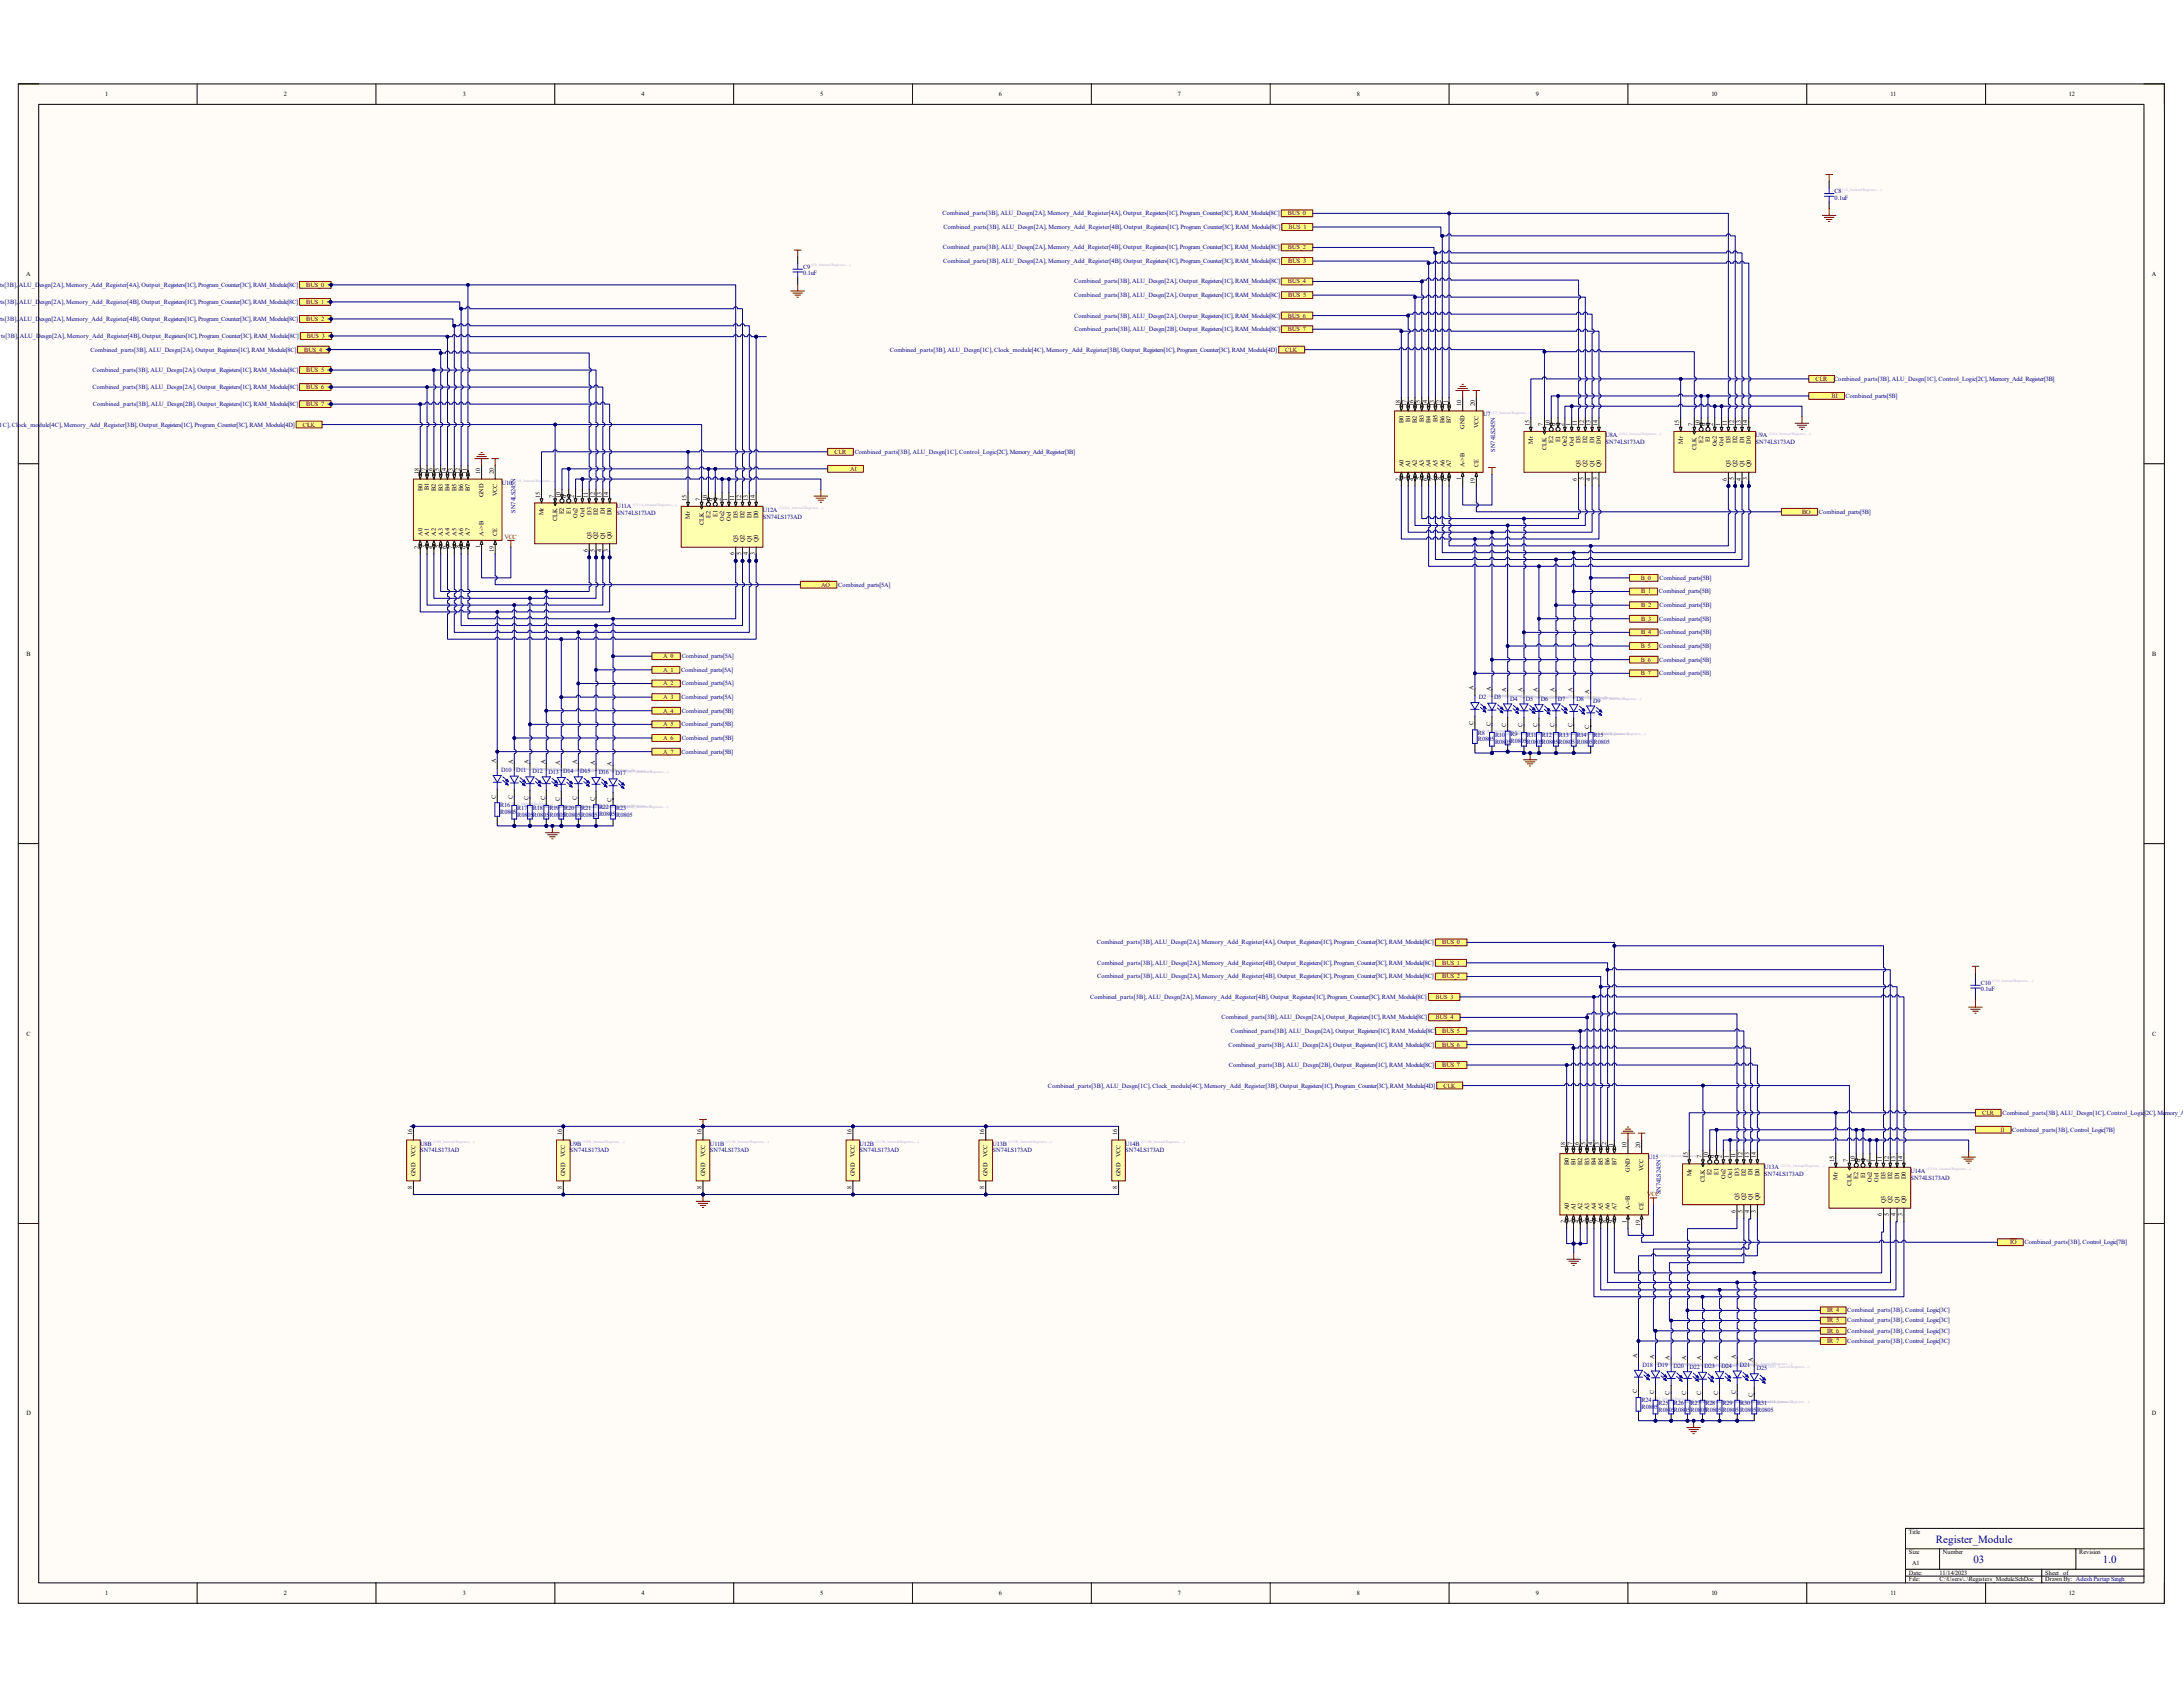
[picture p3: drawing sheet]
<svg xmlns="http://www.w3.org/2000/svg" width="279mm" height="216mm" viewBox="0 0 279 216" stroke-linecap="round" stroke-linejoin="round" font-family="sans-serif">
<defs><g id="words">
<g font-size="1.4" fill="#000080">
<text x="247.8" y="197.5">Register_Module</text>
<text x="252.6" y="200.1">03</text>
<text x="269.2" y="200.1">1.0</text>
</g>
<g font-size=".8">
<text x="13.5" y="12.3">1</text>
<text x="36.3" y="12.3">2</text>
<text x="59.2" y="12.3">3</text>
<text x="82.1" y="12.3">4</text>
<text x="105" y="12.3">5</text>
<text x="127.8" y="12.3">6</text>
<text x="150.7" y="12.3">7</text>
<text x="173.7" y="12.3">8</text>
<text x="196.6" y="12.3">9</text>
<text x="219" y="12.3">10</text>
<text x="242" y="12.3">11</text>
<text x="264.8" y="12.3">12</text>
<text x="3.3" y="35.3">A</text>
<text x="275.4" y="35.3">A</text>
<text x="179.2" y="51.9" transform="rotate(-90 179.2 51.9)">18</text>
<text x="180" y="51.9" transform="rotate(-90 180 51.9)">17</text>
<text x="180.9" y="51.9" transform="rotate(-90 180.9 51.9)">16</text>
<text x="181.8" y="51.9" transform="rotate(-90 181.8 51.9)">15</text>
<text x="182.7" y="51.9" transform="rotate(-90 182.7 51.9)">14</text>
<text x="183.6" y="51.9" transform="rotate(-90 183.6 51.9)">13</text>
<text x="184.4" y="51.9" transform="rotate(-90 184.4 51.9)">12</text>
<text x="185.3" y="51.9" transform="rotate(-90 185.3 51.9)">11</text>
<text x="187" y="51.9" transform="rotate(-90 187 51.9)">10</text>
<text x="188.8" y="51.9" transform="rotate(-90 188.8 51.9)">20</text>
<text x="179.6" y="59.8" transform="rotate(-90 179.6 59.8)">A0</text>
<text x="179.6" y="54.1" transform="rotate(-90 179.6 54.1)">B0</text>
<text x="180.5" y="59.8" transform="rotate(-90 180.5 59.8)">A1</text>
<text x="180.5" y="54" transform="rotate(-90 180.5 54)">B1</text>
<text x="181.3" y="59.8" transform="rotate(-90 181.3 59.8)">A2</text>
<text x="181.3" y="54.1" transform="rotate(-90 181.3 54.1)">B2</text>
<text x="182.2" y="59.8" transform="rotate(-90 182.2 59.8)">A3</text>
<text x="182.2" y="54.1" transform="rotate(-90 182.2 54.1)">B3</text>
<text x="183.1" y="59.8" transform="rotate(-90 183.1 59.8)">A4</text>
<text x="183.1" y="54.1" transform="rotate(-90 183.1 54.1)">B4</text>
<text x="184" y="59.8" transform="rotate(-90 184 59.8)">A5</text>
<text x="184" y="54.1" transform="rotate(-90 184 54.1)">B5</text>
<text x="184.9" y="59.8" transform="rotate(-90 184.9 59.8)">A6</text>
<text x="184.9" y="54.1" transform="rotate(-90 184.9 54.1)">B6</text>
<text x="185.7" y="59.8" transform="rotate(-90 185.7 59.8)">A7</text>
<text x="185.7" y="54.1" transform="rotate(-90 185.7 54.1)">B7</text>
<text x="187.4" y="59.8" transform="rotate(-90 187.4 59.8)">A-&gt;B</text>
<text x="187.4" y="54.9" transform="rotate(-90 187.4 54.9)">GND</text>
<text x="189.2" y="59.8" transform="rotate(-90 189.2 59.8)">CE</text>
<text x="189.2" y="54.8" transform="rotate(-90 189.2 54.8)">VCC</text>
<text x="195.7" y="54.5" transform="rotate(-90 195.7 54.5)">15</text>
<text x="196.2" y="56.8" transform="rotate(-90 196.2 56.8)">Mr</text>
<text x="197.5" y="54.5" transform="rotate(-90 197.5 54.5)">7</text>
<text x="197.9" y="57.6" transform="rotate(-90 197.9 57.6)">CLK</text>
<text x="198.4" y="54.5" transform="rotate(-90 198.4 54.5)">10</text>
<text x="198.8" y="56.6" transform="rotate(-90 198.8 56.6)">E2</text>
<text x="199.2" y="54.5" transform="rotate(-90 199.2 54.5)">9</text>
<text x="199.7" y="56.6" transform="rotate(-90 199.7 56.6)">E1</text>
<text x="200.1" y="54.5" transform="rotate(-90 200.1 54.5)">2</text>
<text x="200.5" y="57.1" transform="rotate(-90 200.5 57.1)">Oe2</text>
<text x="201" y="54.5" transform="rotate(-90 201 54.5)">1</text>
<text x="201.4" y="57" transform="rotate(-90 201.4 57)">Oe1</text>
<text x="201.8" y="54.5" transform="rotate(-90 201.8 54.5)">11</text>
<text x="202.3" y="59.8" transform="rotate(-90 202.3 59.8)">Q3</text>
<text x="202.3" y="56.7" transform="rotate(-90 202.3 56.7)">D3</text>
<text x="202.7" y="54.5" transform="rotate(-90 202.7 54.5)">12</text>
<text x="203.2" y="59.8" transform="rotate(-90 203.2 59.8)">Q2</text>
<text x="203.2" y="56.7" transform="rotate(-90 203.2 56.7)">D2</text>
<text x="203.6" y="54.5" transform="rotate(-90 203.6 54.5)">13</text>
<text x="204" y="59.8" transform="rotate(-90 204 59.8)">Q1</text>
<text x="204" y="56.7" transform="rotate(-90 204 56.7)">D1</text>
<text x="204.5" y="54.5" transform="rotate(-90 204.5 54.5)">14</text>
<text x="204.9" y="59.8" transform="rotate(-90 204.9 59.8)">Q0</text>
<text x="204.9" y="56.8" transform="rotate(-90 204.9 56.8)">D0</text>
<text x="214.9" y="54.5" transform="rotate(-90 214.9 54.5)">15</text>
<text x="215.4" y="56.8" transform="rotate(-90 215.4 56.8)">Mr</text>
<text x="216.7" y="54.5" transform="rotate(-90 216.7 54.5)">7</text>
<text x="217.1" y="57.6" transform="rotate(-90 217.1 57.6)">CLK</text>
<text x="217.5" y="54.5" transform="rotate(-90 217.5 54.5)">10</text>
<text x="218" y="56.6" transform="rotate(-90 218 56.6)">E2</text>
<text x="218.4" y="54.5" transform="rotate(-90 218.4 54.5)">9</text>
<text x="218.9" y="56.6" transform="rotate(-90 218.9 56.6)">E1</text>
<text x="219.3" y="54.5" transform="rotate(-90 219.3 54.5)">2</text>
<text x="219.7" y="57.1" transform="rotate(-90 219.7 57.1)">Oe2</text>
<text x="220.2" y="54.5" transform="rotate(-90 220.2 54.5)">1</text>
<text x="220.6" y="57" transform="rotate(-90 220.6 57)">Oe1</text>
<text x="221" y="54.5" transform="rotate(-90 221 54.5)">11</text>
<text x="221.5" y="59.8" transform="rotate(-90 221.5 59.8)">Q3</text>
<text x="221.5" y="56.7" transform="rotate(-90 221.5 56.7)">D3</text>
<text x="221.9" y="54.5" transform="rotate(-90 221.9 54.5)">12</text>
<text x="222.3" y="59.8" transform="rotate(-90 222.3 59.8)">Q2</text>
<text x="222.3" y="56.7" transform="rotate(-90 222.3 56.7)">D2</text>
<text x="222.8" y="54.5" transform="rotate(-90 222.8 54.5)">13</text>
<text x="223.2" y="59.8" transform="rotate(-90 223.2 59.8)">Q1</text>
<text x="223.2" y="56.7" transform="rotate(-90 223.2 56.7)">D1</text>
<text x="223.6" y="54.5" transform="rotate(-90 223.6 54.5)">14</text>
<text x="224.1" y="59.8" transform="rotate(-90 224.1 59.8)">Q0</text>
<text x="224.1" y="56.8" transform="rotate(-90 224.1 56.8)">D0</text>
<text x="53.6" y="60.6" transform="rotate(-90 53.6 60.6)">18</text>
<text x="54.1" y="62.8" transform="rotate(-90 54.1 62.8)">B0</text>
<text x="54.5" y="60.6" transform="rotate(-90 54.5 60.6)">17</text>
<text x="54.9" y="62.7" transform="rotate(-90 54.9 62.7)">B1</text>
<text x="55.4" y="60.6" transform="rotate(-90 55.4 60.6)">16</text>
<text x="55.8" y="62.8" transform="rotate(-90 55.8 62.8)">B2</text>
<text x="56.2" y="60.6" transform="rotate(-90 56.2 60.6)">15</text>
<text x="56.7" y="62.8" transform="rotate(-90 56.7 62.8)">B3</text>
<text x="57.1" y="60.6" transform="rotate(-90 57.1 60.6)">14</text>
<text x="57.5" y="62.8" transform="rotate(-90 57.5 62.8)">B4</text>
<text x="58" y="60.6" transform="rotate(-90 58 60.6)">13</text>
<text x="58.4" y="62.8" transform="rotate(-90 58.4 62.8)">B5</text>
<text x="58.8" y="60.6" transform="rotate(-90 58.8 60.6)">12</text>
<text x="59.3" y="62.8" transform="rotate(-90 59.3 62.8)">B6</text>
<text x="59.7" y="60.6" transform="rotate(-90 59.7 60.6)">11</text>
<text x="60.2" y="62.8" transform="rotate(-90 60.2 62.8)">B7</text>
<text x="61.5" y="60.6" transform="rotate(-90 61.5 60.6)">10</text>
<text x="61.9" y="63.6" transform="rotate(-90 61.9 63.6)">GND</text>
<text x="63.2" y="60.6" transform="rotate(-90 63.2 60.6)">20</text>
<text x="63.6" y="63.5" transform="rotate(-90 63.6 63.5)">VCC</text>
<text x="69.1" y="63.7" transform="rotate(-90 69.1 63.7)">15</text>
<text x="69.6" y="66" transform="rotate(-90 69.6 66)">Mr</text>
<text x="70.9" y="63.7" transform="rotate(-90 70.9 63.7)">7</text>
<text x="71.8" y="63.7" transform="rotate(-90 71.8 63.7)">10</text>
<text x="72.2" y="65.8" transform="rotate(-90 72.2 65.8)">E2</text>
<text x="72.6" y="63.7" transform="rotate(-90 72.6 63.7)">9</text>
<text x="73.1" y="65.7" transform="rotate(-90 73.1 65.7)">E1</text>
<text x="73.5" y="63.7" transform="rotate(-90 73.5 63.7)">2</text>
<text x="74.4" y="63.7" transform="rotate(-90 74.4 63.7)">1</text>
<text x="75.2" y="63.7" transform="rotate(-90 75.2 63.7)">11</text>
<text x="75.7" y="65.9" transform="rotate(-90 75.7 65.9)">D3</text>
<text x="76.1" y="63.7" transform="rotate(-90 76.1 63.7)">12</text>
<text x="76.5" y="65.9" transform="rotate(-90 76.5 65.9)">D2</text>
<text x="77" y="63.7" transform="rotate(-90 77 63.7)">13</text>
<text x="77.4" y="65.8" transform="rotate(-90 77.4 65.8)">D1</text>
<text x="77.8" y="63.7" transform="rotate(-90 77.8 63.7)">14</text>
<text x="78.3" y="65.9" transform="rotate(-90 78.3 65.9)">D0</text>
<text x="87.9" y="64.1" transform="rotate(-90 87.9 64.1)">15</text>
<text x="89.6" y="64.1" transform="rotate(-90 89.6 64.1)">7</text>
<text x="90.5" y="64.1" transform="rotate(-90 90.5 64.1)">10</text>
<text x="91.4" y="64.1" transform="rotate(-90 91.4 64.1)">9</text>
<text x="92.2" y="64.1" transform="rotate(-90 92.2 64.1)">2</text>
<text x="93.1" y="64.1" transform="rotate(-90 93.1 64.1)">1</text>
<text x="94" y="64.1" transform="rotate(-90 94 64.1)">11</text>
<text x="94.9" y="64.1" transform="rotate(-90 94.9 64.1)">12</text>
<text x="95.7" y="64.1" transform="rotate(-90 95.7 64.1)">13</text>
<text x="96.6" y="64.1" transform="rotate(-90 96.6 64.1)">14</text>
<text x="179.2" y="61.5" transform="rotate(-90 179.2 61.5)">2</text>
<text x="180" y="61.5" transform="rotate(-90 180 61.5)">3</text>
<text x="180.9" y="61.5" transform="rotate(-90 180.9 61.5)">4</text>
<text x="181.8" y="61.5" transform="rotate(-90 181.8 61.5)">5</text>
<text x="182.7" y="61.5" transform="rotate(-90 182.7 61.5)">6</text>
<text x="183.6" y="61.5" transform="rotate(-90 183.6 61.5)">7</text>
<text x="184.4" y="61.5" transform="rotate(-90 184.4 61.5)">8</text>
<text x="185.3" y="61.5" transform="rotate(-90 185.3 61.5)">9</text>
<text x="187" y="61.4" transform="rotate(-90 187 61.4)">1</text>
<text x="188.8" y="61.9" transform="rotate(-90 188.8 61.9)">19</text>
<text x="201.8" y="61.5" transform="rotate(-90 201.8 61.5)">6</text>
<text x="202.7" y="61.5" transform="rotate(-90 202.7 61.5)">5</text>
<text x="203.6" y="61.5" transform="rotate(-90 203.6 61.5)">4</text>
<text x="204.5" y="61.5" transform="rotate(-90 204.5 61.5)">3</text>
<text x="221" y="61.5" transform="rotate(-90 221 61.5)">6</text>
<text x="221.9" y="61.5" transform="rotate(-90 221.9 61.5)">5</text>
<text x="222.8" y="61.5" transform="rotate(-90 222.8 61.5)">4</text>
<text x="223.6" y="61.5" transform="rotate(-90 223.6 61.5)">3</text>
<text x="53.6" y="70.2" transform="rotate(-90 53.6 70.2)">2</text>
<text x="54.1" y="68.5" transform="rotate(-90 54.1 68.5)">A0</text>
<text x="54.5" y="70.2" transform="rotate(-90 54.5 70.2)">3</text>
<text x="54.9" y="68.5" transform="rotate(-90 54.9 68.5)">A1</text>
<text x="55.4" y="70.2" transform="rotate(-90 55.4 70.2)">4</text>
<text x="55.8" y="68.5" transform="rotate(-90 55.8 68.5)">A2</text>
<text x="56.2" y="70.2" transform="rotate(-90 56.2 70.2)">5</text>
<text x="56.7" y="68.5" transform="rotate(-90 56.7 68.5)">A3</text>
<text x="57.1" y="70.2" transform="rotate(-90 57.1 70.2)">6</text>
<text x="57.5" y="68.5" transform="rotate(-90 57.5 68.5)">A4</text>
<text x="58" y="70.2" transform="rotate(-90 58 70.2)">7</text>
<text x="58.4" y="68.5" transform="rotate(-90 58.4 68.5)">A5</text>
<text x="58.8" y="70.2" transform="rotate(-90 58.8 70.2)">8</text>
<text x="59.3" y="68.5" transform="rotate(-90 59.3 68.5)">A6</text>
<text x="59.7" y="70.2" transform="rotate(-90 59.7 70.2)">9</text>
<text x="60.2" y="68.5" transform="rotate(-90 60.2 68.5)">A7</text>
<text x="61.5" y="70.1" transform="rotate(-90 61.5 70.1)">1</text>
<text x="61.9" y="68.5" transform="rotate(-90 61.9 68.5)">A-&gt;B</text>
<text x="63.2" y="70.6" transform="rotate(-90 63.2 70.6)">19</text>
<text x="63.6" y="68.5" transform="rotate(-90 63.6 68.5)">CE</text>
<text x="71.3" y="66.7" transform="rotate(-90 71.3 66.7)">CLK</text>
<text x="73.9" y="66.3" transform="rotate(-90 73.9 66.3)">Oe2</text>
<text x="74.8" y="66.2" transform="rotate(-90 74.8 66.2)">Oe1</text>
<text x="75.2" y="70.7" transform="rotate(-90 75.2 70.7)">6</text>
<text x="75.7" y="69" transform="rotate(-90 75.7 69)">Q3</text>
<text x="76.1" y="70.6" transform="rotate(-90 76.1 70.6)">5</text>
<text x="76.5" y="69" transform="rotate(-90 76.5 69)">Q2</text>
<text x="77" y="70.7" transform="rotate(-90 77 70.7)">4</text>
<text x="77.4" y="69" transform="rotate(-90 77.4 69)">Q1</text>
<text x="77.8" y="70.6" transform="rotate(-90 77.8 70.6)">3</text>
<text x="78.3" y="69" transform="rotate(-90 78.3 69)">Q0</text>
<text x="88.3" y="66.4" transform="rotate(-90 88.3 66.4)">Mr</text>
<text x="90.1" y="67.2" transform="rotate(-90 90.1 67.2)">CLK</text>
<text x="90.9" y="66.3" transform="rotate(-90 90.9 66.3)">E2</text>
<text x="91.8" y="66.2" transform="rotate(-90 91.8 66.2)">E1</text>
<text x="92.7" y="66.7" transform="rotate(-90 92.7 66.7)">Oe2</text>
<text x="93.6" y="66.6" transform="rotate(-90 93.6 66.6)">Oe1</text>
<text x="94" y="71.1" transform="rotate(-90 94 71.1)">6</text>
<text x="94.4" y="69.4" transform="rotate(-90 94.4 69.4)">Q3</text>
<text x="94.4" y="66.3" transform="rotate(-90 94.4 66.3)">D3</text>
<text x="94.9" y="71.1" transform="rotate(-90 94.9 71.1)">5</text>
<text x="95.3" y="69.4" transform="rotate(-90 95.3 69.4)">Q2</text>
<text x="95.3" y="66.3" transform="rotate(-90 95.3 66.3)">D2</text>
<text x="95.7" y="71.1" transform="rotate(-90 95.7 71.1)">4</text>
<text x="96.2" y="69.4" transform="rotate(-90 96.2 69.4)">Q1</text>
<text x="96.2" y="66.3" transform="rotate(-90 96.2 66.3)">D1</text>
<text x="96.6" y="71" transform="rotate(-90 96.6 71)">3</text>
<text x="97" y="69.4" transform="rotate(-90 97 69.4)">Q0</text>
<text x="97" y="66.3" transform="rotate(-90 97 66.3)">D0</text>
<text x="3.4" y="83.9">B</text>
<text x="275.5" y="83.9">B</text>
<text x="188.6" y="88.4" transform="rotate(-90 188.6 88.4)">A</text>
<text x="190.8" y="88.4" transform="rotate(-90 190.8 88.4)">A</text>
<text x="192.8" y="88.5" transform="rotate(-90 192.8 88.5)">A</text>
<text x="194.9" y="88.5" transform="rotate(-90 194.9 88.5)">A</text>
<text x="196.8" y="88.6" transform="rotate(-90 196.8 88.6)">A</text>
<text x="199" y="88.5" transform="rotate(-90 199 88.5)">A</text>
<text x="201.2" y="88.6" transform="rotate(-90 201.2 88.6)">A</text>
<text x="203.4" y="88.8" transform="rotate(-90 203.4 88.8)">A</text>
<text x="188.6" y="92.8" transform="rotate(-90 188.6 92.8)">C</text>
<text x="190.8" y="92.9" transform="rotate(-90 190.8 92.9)">C</text>
<text x="192.8" y="93" transform="rotate(-90 192.8 93)">C</text>
<text x="194.9" y="93" transform="rotate(-90 194.9 93)">C</text>
<text x="196.8" y="93.1" transform="rotate(-90 196.8 93.1)">C</text>
<text x="199" y="93" transform="rotate(-90 199 93)">C</text>
<text x="201.2" y="93.1" transform="rotate(-90 201.2 93.1)">C</text>
<text x="203.4" y="93.3" transform="rotate(-90 203.4 93.3)">C</text>
<text x="63.5" y="97.7" transform="rotate(-90 63.5 97.7)">A</text>
<text x="65.7" y="97.7" transform="rotate(-90 65.7 97.7)">A</text>
<text x="67.6" y="97.8" transform="rotate(-90 67.6 97.8)">A</text>
<text x="69.8" y="97.8" transform="rotate(-90 69.8 97.8)">A</text>
<text x="71.7" y="97.9" transform="rotate(-90 71.7 97.9)">A</text>
<text x="73.8" y="97.8" transform="rotate(-90 73.8 97.8)">A</text>
<text x="76.1" y="97.9" transform="rotate(-90 76.1 97.9)">A</text>
<text x="78.3" y="98.1" transform="rotate(-90 78.3 98.1)">A</text>
<text x="63.5" y="102.2" transform="rotate(-90 63.5 102.2)">C</text>
<text x="65.7" y="102.3" transform="rotate(-90 65.7 102.3)">C</text>
<text x="67.6" y="102.4" transform="rotate(-90 67.6 102.4)">C</text>
<text x="69.8" y="102.4" transform="rotate(-90 69.8 102.4)">C</text>
<text x="71.7" y="102.4" transform="rotate(-90 71.7 102.4)">C</text>
<text x="73.8" y="102.4" transform="rotate(-90 73.8 102.4)">C</text>
<text x="76.1" y="102.4" transform="rotate(-90 76.1 102.4)">C</text>
<text x="78.3" y="102.6" transform="rotate(-90 78.3 102.6)">C</text>
<text x="3.4" y="132.5">C</text>
<text x="275.5" y="132.5">C</text>
<text x="52.7" y="145.2" transform="rotate(-90 52.7 145.2)">16</text>
<text x="53.2" y="148.1" transform="rotate(-90 53.2 148.1)">VCC</text>
<text x="71.9" y="145.2" transform="rotate(-90 71.9 145.2)">16</text>
<text x="72.3" y="148.1" transform="rotate(-90 72.3 148.1)">VCC</text>
<text x="89.8" y="145.2" transform="rotate(-90 89.8 145.2)">16</text>
<text x="90.3" y="148.1" transform="rotate(-90 90.3 148.1)">VCC</text>
<text x="109" y="145.2" transform="rotate(-90 109 145.2)">16</text>
<text x="109.4" y="148.1" transform="rotate(-90 109.4 148.1)">VCC</text>
<text x="126" y="145.2" transform="rotate(-90 126 145.2)">16</text>
<text x="126.4" y="148.1" transform="rotate(-90 126.4 148.1)">VCC</text>
<text x="143" y="145.2" transform="rotate(-90 143 145.2)">16</text>
<text x="143.4" y="148.1" transform="rotate(-90 143.4 148.1)">VCC</text>
<text x="200.3" y="146.9" transform="rotate(-90 200.3 146.9)">18</text>
<text x="200.8" y="149.1" transform="rotate(-90 200.8 149.1)">B0</text>
<text x="201.2" y="146.9" transform="rotate(-90 201.2 146.9)">17</text>
<text x="201.6" y="149.1" transform="rotate(-90 201.6 149.1)">B1</text>
<text x="202.1" y="146.9" transform="rotate(-90 202.1 146.9)">16</text>
<text x="202.5" y="149.1" transform="rotate(-90 202.5 149.1)">B2</text>
<text x="202.9" y="146.9" transform="rotate(-90 202.9 146.9)">15</text>
<text x="203.4" y="149.1" transform="rotate(-90 203.4 149.1)">B3</text>
<text x="203.8" y="146.9" transform="rotate(-90 203.8 146.9)">14</text>
<text x="204.3" y="149.1" transform="rotate(-90 204.3 149.1)">B4</text>
<text x="204.7" y="146.9" transform="rotate(-90 204.7 146.9)">13</text>
<text x="205.1" y="149.1" transform="rotate(-90 205.1 149.1)">B5</text>
<text x="205.6" y="146.9" transform="rotate(-90 205.6 146.9)">12</text>
<text x="206" y="149.1" transform="rotate(-90 206 149.1)">B6</text>
<text x="206.5" y="146.9" transform="rotate(-90 206.5 146.9)">11</text>
<text x="206.9" y="149.1" transform="rotate(-90 206.9 149.1)">B7</text>
<text x="208.2" y="146.9" transform="rotate(-90 208.2 146.9)">10</text>
<text x="208.6" y="149.9" transform="rotate(-90 208.6 149.9)">GND</text>
<text x="209.9" y="146.9" transform="rotate(-90 209.9 146.9)">20</text>
<text x="210.3" y="149.9" transform="rotate(-90 210.3 149.9)">VCC</text>
<text x="216" y="148.3" transform="rotate(-90 216 148.3)">15</text>
<text x="217.8" y="148.3" transform="rotate(-90 217.8 148.3)">7</text>
<text x="218.6" y="148.3" transform="rotate(-90 218.6 148.3)">10</text>
<text x="219.5" y="148.3" transform="rotate(-90 219.5 148.3)">9</text>
<text x="220.4" y="148.3" transform="rotate(-90 220.4 148.3)">2</text>
<text x="221.3" y="148.3" transform="rotate(-90 221.3 148.3)">1</text>
<text x="222.1" y="148.3" transform="rotate(-90 222.1 148.3)">11</text>
<text x="223" y="148.3" transform="rotate(-90 223 148.3)">12</text>
<text x="223.9" y="148.3" transform="rotate(-90 223.9 148.3)">13</text>
<text x="224.7" y="148.3" transform="rotate(-90 224.7 148.3)">14</text>
<text x="234.8" y="148.7" transform="rotate(-90 234.8 148.7)">15</text>
<text x="236.5" y="148.7" transform="rotate(-90 236.5 148.7)">7</text>
<text x="237.4" y="148.7" transform="rotate(-90 237.4 148.7)">10</text>
<text x="238.2" y="148.7" transform="rotate(-90 238.2 148.7)">9</text>
<text x="239.1" y="148.7" transform="rotate(-90 239.1 148.7)">2</text>
<text x="240" y="148.7" transform="rotate(-90 240 148.7)">1</text>
<text x="240.9" y="148.7" transform="rotate(-90 240.9 148.7)">11</text>
<text x="241.8" y="148.7" transform="rotate(-90 241.8 148.7)">12</text>
<text x="242.6" y="148.7" transform="rotate(-90 242.6 148.7)">13</text>
<text x="243.5" y="148.7" transform="rotate(-90 243.5 148.7)">14</text>
<text x="52.7" y="152.2" transform="rotate(-90 52.7 152.2)">8</text>
<text x="53.2" y="150.5" transform="rotate(-90 53.2 150.5)">GND</text>
<text x="71.9" y="152.2" transform="rotate(-90 71.9 152.2)">8</text>
<text x="72.3" y="150.5" transform="rotate(-90 72.3 150.5)">GND</text>
<text x="89.8" y="152.2" transform="rotate(-90 89.8 152.2)">8</text>
<text x="90.3" y="150.5" transform="rotate(-90 90.3 150.5)">GND</text>
<text x="109" y="152.2" transform="rotate(-90 109 152.2)">8</text>
<text x="109.4" y="150.5" transform="rotate(-90 109.4 150.5)">GND</text>
<text x="126" y="152.2" transform="rotate(-90 126 152.2)">8</text>
<text x="126.4" y="150.5" transform="rotate(-90 126.4 150.5)">GND</text>
<text x="143" y="152.2" transform="rotate(-90 143 152.2)">8</text>
<text x="143.4" y="150.5" transform="rotate(-90 143.4 150.5)">GND</text>
<text x="200.8" y="154.9" transform="rotate(-90 200.8 154.9)">A0</text>
<text x="201.6" y="154.9" transform="rotate(-90 201.6 154.9)">A1</text>
<text x="202.5" y="154.9" transform="rotate(-90 202.5 154.9)">A2</text>
<text x="203.4" y="154.9" transform="rotate(-90 203.4 154.9)">A3</text>
<text x="204.3" y="154.9" transform="rotate(-90 204.3 154.9)">A4</text>
<text x="205.1" y="154.9" transform="rotate(-90 205.1 154.9)">A5</text>
<text x="206" y="154.9" transform="rotate(-90 206 154.9)">A6</text>
<text x="206.9" y="154.9" transform="rotate(-90 206.9 154.9)">A7</text>
<text x="208.6" y="154.9" transform="rotate(-90 208.6 154.9)">A-&gt;B</text>
<text x="210.3" y="154.9" transform="rotate(-90 210.3 154.9)">CE</text>
<text x="216.5" y="150.5" transform="rotate(-90 216.5 150.5)">Mr</text>
<text x="218.2" y="151.3" transform="rotate(-90 218.2 151.3)">CLK</text>
<text x="219.1" y="150.4" transform="rotate(-90 219.1 150.4)">E2</text>
<text x="220" y="150.3" transform="rotate(-90 220 150.3)">E1</text>
<text x="220.8" y="150.8" transform="rotate(-90 220.8 150.8)">Oe2</text>
<text x="221.7" y="150.8" transform="rotate(-90 221.7 150.8)">Oe1</text>
<text x="222.1" y="155.2" transform="rotate(-90 222.1 155.2)">6</text>
<text x="222.6" y="153.6" transform="rotate(-90 222.6 153.6)">Q3</text>
<text x="222.6" y="150.5" transform="rotate(-90 222.6 150.5)">D3</text>
<text x="223" y="155.2" transform="rotate(-90 223 155.2)">5</text>
<text x="223.4" y="153.6" transform="rotate(-90 223.4 153.6)">Q2</text>
<text x="223.4" y="150.5" transform="rotate(-90 223.4 150.5)">D2</text>
<text x="223.9" y="155.2" transform="rotate(-90 223.9 155.2)">4</text>
<text x="224.3" y="153.6" transform="rotate(-90 224.3 153.6)">Q1</text>
<text x="224.3" y="150.4" transform="rotate(-90 224.3 150.4)">D1</text>
<text x="224.7" y="155.2" transform="rotate(-90 224.7 155.2)">3</text>
<text x="225.2" y="153.6" transform="rotate(-90 225.2 153.6)">Q0</text>
<text x="225.2" y="150.5" transform="rotate(-90 225.2 150.5)">D0</text>
<text x="235.2" y="151" transform="rotate(-90 235.2 151)">Mr</text>
<text x="237" y="151.8" transform="rotate(-90 237 151.8)">CLK</text>
<text x="237.8" y="150.8" transform="rotate(-90 237.8 150.8)">E2</text>
<text x="238.7" y="150.8" transform="rotate(-90 238.7 150.8)">E1</text>
<text x="239.6" y="151.3" transform="rotate(-90 239.6 151.3)">Oe2</text>
<text x="240.4" y="151.2" transform="rotate(-90 240.4 151.2)">Oe1</text>
<text x="240.9" y="155.7" transform="rotate(-90 240.9 155.7)">6</text>
<text x="241.3" y="154" transform="rotate(-90 241.3 154)">Q3</text>
<text x="241.3" y="150.9" transform="rotate(-90 241.3 150.9)">D3</text>
<text x="241.8" y="155.7" transform="rotate(-90 241.8 155.7)">5</text>
<text x="242.2" y="154" transform="rotate(-90 242.2 154)">Q2</text>
<text x="242.2" y="150.9" transform="rotate(-90 242.2 150.9)">D2</text>
<text x="242.6" y="155.7" transform="rotate(-90 242.6 155.7)">4</text>
<text x="243.1" y="154" transform="rotate(-90 243.1 154)">Q1</text>
<text x="243.1" y="150.9" transform="rotate(-90 243.1 150.9)">D1</text>
<text x="243.5" y="155.7" transform="rotate(-90 243.5 155.7)">3</text>
<text x="243.9" y="154" transform="rotate(-90 243.9 154)">Q0</text>
<text x="243.9" y="150.9" transform="rotate(-90 243.9 150.9)">D0</text>
<text x="200.3" y="156.5" transform="rotate(-90 200.3 156.5)">2</text>
<text x="201.2" y="156.5" transform="rotate(-90 201.2 156.5)">3</text>
<text x="202.1" y="156.5" transform="rotate(-90 202.1 156.5)">4</text>
<text x="202.9" y="156.5" transform="rotate(-90 202.9 156.5)">5</text>
<text x="203.8" y="156.5" transform="rotate(-90 203.8 156.5)">6</text>
<text x="204.7" y="156.5" transform="rotate(-90 204.7 156.5)">7</text>
<text x="205.6" y="156.5" transform="rotate(-90 205.6 156.5)">8</text>
<text x="206.5" y="156.5" transform="rotate(-90 206.5 156.5)">9</text>
<text x="208.2" y="156.5" transform="rotate(-90 208.2 156.5)">1</text>
<text x="209.9" y="156.9" transform="rotate(-90 209.9 156.9)">19</text>
<text x="209.5" y="173.8" transform="rotate(-90 209.5 173.8)">A</text>
<text x="211.7" y="173.9" transform="rotate(-90 211.7 173.9)">A</text>
<text x="213.7" y="174" transform="rotate(-90 213.7 174)">A</text>
<text x="215.8" y="174" transform="rotate(-90 215.8 174)">A</text>
<text x="219.9" y="174" transform="rotate(-90 219.9 174)">A</text>
<text x="222.2" y="173.9" transform="rotate(-90 222.2 173.9)">A</text>
<text x="209.5" y="178.3" transform="rotate(-90 209.5 178.3)">C</text>
<text x="211.7" y="178.4" transform="rotate(-90 211.7 178.4)">C</text>
<text x="213.7" y="178.5" transform="rotate(-90 213.7 178.5)">C</text>
<text x="215.8" y="178.5" transform="rotate(-90 215.8 178.5)">C</text>
<text x="217.7" y="178.6" transform="rotate(-90 217.7 178.6)">C</text>
<text x="217.7" y="174.1" transform="rotate(-90 217.7 174.1)">A</text>
<text x="219.9" y="178.5" transform="rotate(-90 219.9 178.5)">C</text>
<text x="222.2" y="178.4" transform="rotate(-90 222.2 178.4)">C</text>
<text x="224.4" y="178.7" transform="rotate(-90 224.4 178.7)">C</text>
<text x="224.4" y="174.2" transform="rotate(-90 224.4 174.2)">A</text>
<text x="3.4" y="181.1">D</text>
<text x="275.4" y="181.1">D</text>
<text x="244.3" y="196.3">Title</text>
<text x="244.3" y="198.9">Size</text>
<text x="244.3" y="201.5">Date:</text>
<text x="244.3" y="202.4">File:</text>
<text x="244.7" y="200.2">A1</text>
<text x="248.2" y="201.5">11/14/2023</text>
<text x="248.2" y="202.4">C:\Users\..\Registers_Module.SchDoc</text>
<text x="248.7" y="198.9">Number</text>
<text x="261.7" y="201.5">Sheet of</text>
<text x="261.8" y="202.4">Drawn By: Adesh Partap Singh</text>
<text x="266.1" y="198.9">Revision</text>
<text x="13.5" y="204.1">1</text>
<text x="36.3" y="204.1">2</text>
<text x="59.2" y="204.1">3</text>
<text x="82.1" y="204.1">4</text>
<text x="105" y="204.1">5</text>
<text x="127.8" y="204.1">6</text>
<text x="150.7" y="204.1">7</text>
<text x="173.7" y="204.1">8</text>
<text x="196.6" y="204.1">9</text>
<text x="219" y="204.1">10</text>
<text x="242" y="204.1">11</text>
<text x="264.8" y="204.1">12</text>
</g>
<g font-size=".8" fill="#000080">
<text x="120.6" y="27.6">Combined_parts[3B], ALU_Desgn[2A], Memory_Add_Register[4A], Output_Registers[1C], Program_Counter[3C], RAM_Module[8C]</text>
<text x="120.8" y="29.3">Combined_parts[3B], ALU_Desgn[2A], Memory_Add_Register[4B], Output_Registers[1C], Program_Counter[3C], RAM_Module[8C]</text>
<text x="234.8" y="24.7">C8</text>
<text x="234.8" y="25.6">0.1uF</text>
<text x="102.8" y="34.4">C9</text>
<text x="102.8" y="35.2">0.1uF</text>
<text x="120.7" y="31.9">Combined_parts[3B], ALU_Desgn[2A], Memory_Add_Register[4B], Output_Registers[1C], Program_Counter[3C], RAM_Module[8C]</text>
<text x="120.7" y="33.7">Combined_parts[3B], ALU_Desgn[2A], Memory_Add_Register[4B], Output_Registers[1C], Program_Counter[3C], RAM_Module[8C]</text>
<text x="-.7" y="36.7">arts[3B], ALU_Desgn[2A], Memory_Add_Register[4A], Output_Registers[1C], Program_Counter[3C], RAM_Module[8C]</text>
<text x="-.6" y="38.9">arts[3B], ALU_Desgn[2A], Memory_Add_Register[4B], Output_Registers[1C], Program_Counter[3C], RAM_Module[8C]</text>
<text x="-.6" y="41.1">arts[3B], ALU_Desgn[2A], Memory_Add_Register[4B], Output_Registers[1C], Program_Counter[3C], RAM_Module[8C]</text>
<text x="137.5" y="36.3">Combined_parts[3B], ALU_Desgn[2A], Output_Registers[1C], RAM_Module[8C]</text>
<text x="137.5" y="38">Combined_parts[3B], ALU_Desgn[2A], Output_Registers[1C], RAM_Module[8C]</text>
<text x="137.5" y="40.6">Combined_parts[3B], ALU_Desgn[2A], Output_Registers[1C], RAM_Module[8C]</text>
<text x="-.5" y="43.3">arts[3B], ALU_Desgn[2A], Memory_Add_Register[4B], Output_Registers[1C], Program_Counter[3C], RAM_Module[8C]</text>
<text x="11.6" y="45">Combined_parts[3B], ALU_Desgn[2A], Output_Registers[1C], RAM_Module[8C]</text>
<text x="11.9" y="47.6">Combined_parts[3B], ALU_Desgn[2A], Output_Registers[1C], RAM_Module[8C]</text>
<text x="113.9" y="45">Combined_parts[3B], ALU_Desgn[1C], Clock_module[4C], Memory_Add_Register[3B], Output_Registers[1C], Program_Counter[3C], RAM_Module[4D]</text>
<text x="137.5" y="42.4">Combined_parts[3B], ALU_Desgn[2B], Output_Registers[1C], RAM_Module[8C]</text>
<text x="11.9" y="49.8">Combined_parts[3B], ALU_Desgn[2A], Output_Registers[1C], RAM_Module[8C]</text>
<text x="11.9" y="52">Combined_parts[3B], ALU_Desgn[2B], Output_Registers[1C], RAM_Module[8C]</text>
<text x="189.8" y="53.3">U7</text>
<text x="234.7" y="48.8">Combined_parts[3B], ALU_Desgn[1C], Control_Logic[2C], Memory_Add_Register[3B]</text>
<text x="236.2" y="50.9">Combined_parts[5B]</text>
<text x="-.7" y="54.6">n[1C], Clock_module[4C], Memory_Add_Register[3B], Output_Registers[1C], Program_Counter[3C], RAM_Module[4D]</text>
<text x="109.4" y="58.1">Combined_parts[3B], ALU_Desgn[1C], Control_Logic[2C], Memory_Add_Register[3B]</text>
<text x="191.4" y="57.8" transform="rotate(-90 191.4 57.8)">SN74LS245N</text>
<text x="205.5" y="55.9">U8A</text>
<text x="205.5" y="56.8">SN74LS173AD</text>
<text x="224.7" y="55.9">U9A</text>
<text x="224.7" y="56.8">SN74LS173AD</text>
<text x="64.2" y="62">U10</text>
<text x="66" y="65.7" transform="rotate(-90 66 65.7)">SN74LS245N</text>
<text x="78.9" y="65.1">U11A</text>
<text x="78.9" y="65.9">SN74LS173AD</text>
<text x="97.6" y="65.5">U12A</text>
<text x="232.8" y="65.7">Combined_parts[5B]</text>
<text x="97.6" y="66.4">SN74LS173AD</text>
<text x="107.3" y="75.1">Combined_parts[5A]</text>
<text x="212.3" y="75.9">Combined_parts[5B]</text>
<text x="212.4" y="74.2">Combined_parts[5B]</text>
<text x="212.4" y="77.7">Combined_parts[5B]</text>
<text x="212.3" y="79.5">Combined_parts[5B]</text>
<text x="212.3" y="82.9">Combined_parts[5B]</text>
<text x="212.4" y="81.2">Combined_parts[5B]</text>
<text x="87.2" y="86">Combined_parts[5A]</text>
<text x="87.2" y="89.5">Combined_parts[5A]</text>
<text x="87.2" y="84.2">Combined_parts[5A]</text>
<text x="87.2" y="87.7">Combined_parts[5A]</text>
<text x="189.3" y="89.5">D2</text>
<text x="191.2" y="89.5">D3</text>
<text x="193.3" y="89.7">D4</text>
<text x="195.3" y="89.7">D5</text>
<text x="197.2" y="89.7">D6</text>
<text x="199.4" y="89.7">D7</text>
<text x="201.8" y="89.7">D8</text>
<text x="203.9" y="89.9">D9</text>
<text x="212.3" y="84.7">Combined_parts[5B]</text>
<text x="212.3" y="86.4">Combined_parts[5B]</text>
<text x="87.2" y="93">Combined_parts[5B]</text>
<text x="87.2" y="91.2">Combined_parts[5B]</text>
<text x="87.2" y="94.7">Combined_parts[5B]</text>
<text x="189.1" y="94">R8</text>
<text x="189.1" y="94.9">R0805</text>
<text x="191.3" y="94.4">R10</text>
<text x="191.3" y="95.2">R0805R0805R0805R0805R0805 R0805R0805</text>
<text x="193.3" y="94.2">R9</text>
<text x="195.4" y="94.4">R11</text>
<text x="197.4" y="94.4">R12</text>
<text x="199.5" y="94.4">R13</text>
<text x="201.8" y="94.4">R14</text>
<text x="204" y="94.4">R15</text>
<text x="64.1" y="98.8">D10</text>
<text x="66.1" y="98.8">D11</text>
<text x="68.2" y="99">D12</text>
<text x="70.2" y="99.1">D13</text>
<text x="72.1" y="99">D14</text>
<text x="74.3" y="99">D15</text>
<text x="76.6" y="99.1">D16</text>
<text x="78.8" y="99.2">D17</text>
<text x="87.2" y="96.4">Combined_parts[5B]</text>
<text x="64" y="103.3">R16</text>
<text x="64" y="104.2">R0805</text>
<text x="66.2" y="103.7">R17</text>
<text x="66.2" y="104.6">R0805R0805R0805R0805R0805 R0805R0805</text>
<text x="68.2" y="103.7">R18</text>
<text x="70.3" y="103.7">R19</text>
<text x="72.2" y="103.7">R20</text>
<text x="74.4" y="103.7">R21</text>
<text x="76.7" y="103.6">R22</text>
<text x="78.9" y="103.7">R23</text>
<text x="140.4" y="120.9">Combined_parts[3B], ALU_Desgn[2A], Memory_Add_Register[4A], Output_Registers[1C], Program_Counter[3C], RAM_Module[8C]</text>
<text x="140.4" y="123.5">Combined_parts[3B], ALU_Desgn[2A], Memory_Add_Register[4B], Output_Registers[1C], Program_Counter[3C], RAM_Module[8C]</text>
<text x="140.4" y="125.2">Combined_parts[3B], ALU_Desgn[2A], Memory_Add_Register[4B], Output_Registers[1C], Program_Counter[3C], RAM_Module[8C]</text>
<text x="139.5" y="127.8">Combined_parts[3B], ALU_Desgn[2A], Memory_Add_Register[4B], Output_Registers[1C], Program_Counter[3C], RAM_Module[8C]</text>
<text x="156.3" y="130.5">Combined_parts[3B], ALU_Desgn[2A], Output_Registers[1C], RAM_Module[8C]</text>
<text x="253.5" y="126">C10</text>
<text x="253.5" y="126.9">0.1uF</text>
<text x="157.2" y="133.9">Combined_parts[3B], ALU_Desgn[2A], Output_Registers[1C], RAM_Module[8C]</text>
<text x="157.3" y="136.6">Combined_parts[3B], ALU_Desgn[2B], Output_Registers[1C], RAM_Module[8C]</text>
<text x="157.5" y="132.2">Combined_parts[3B], ALU_Desgn[2A], Output_Registers[1C], RAM_Module[8C]</text>
<text x="134.1" y="139.2">Combined_parts[3B], ALU_Desgn[1C], Clock_module[4C], Memory_Add_Register[3B], Output_Registers[1C], Program_Counter[3C], RAM_Module[4D]</text>
<text x="256.3" y="142.7">Combined_parts[3B], ALU_Desgn[1C], Control_Logic[2C], Memory_Add</text>
<text x="53.8" y="146.6">U8B</text>
<text x="53.8" y="147.4">SN74LS173AD</text>
<text x="72.9" y="146.6">U9B</text>
<text x="72.9" y="147.4">SN74LS173AD</text>
<text x="90.8" y="146.6">U11B</text>
<text x="90.8" y="147.4">SN74LS173AD</text>
<text x="110" y="146.6">U12B</text>
<text x="110" y="147.4">SN74LS173AD</text>
<text x="127" y="146.6">U13B</text>
<text x="127" y="147.4">SN74LS173AD</text>
<text x="144" y="146.6">U14B</text>
<text x="144" y="147.4">SN74LS173AD</text>
<text x="210.9" y="148.3">U15</text>
<text x="225.8" y="149.6">U13A</text>
<text x="257.6" y="144.9">Combined_parts[3B], Control_Logic[7B]</text>
<text x="212.5" y="152.9" transform="rotate(-90 212.5 152.9)">SN74LS245N</text>
<text x="225.8" y="150.5">SN74LS173AD</text>
<text x="244.5" y="150.1">U14A</text>
<text x="244.5" y="151">SN74LS173AD</text>
<text x="259.1" y="159.2">Combined_parts[3B], Control_Logic[7B]</text>
<text x="236.4" y="167.9">Combined_parts[3B], Control_Logic[3C]</text>
<text x="236.4" y="169.2">Combined_parts[3B], Control_Logic[3C]</text>
<text x="236.4" y="170.6">Combined_parts[3B], Control_Logic[3C]</text>
<text x="236.4" y="171.9">Combined_parts[3B], Control_Logic[3C]</text>
<text x="210.1" y="179.5">R24</text>
<text x="210.2" y="174.9">D18</text>
<text x="212.1" y="174.9">D19</text>
<text x="212.3" y="179.8">R25</text>
<text x="214.2" y="175.1">D20</text>
<text x="214.2" y="179.8">R26</text>
<text x="216.2" y="175.2">D22</text>
<text x="216.4" y="179.8">R27</text>
<text x="218.1" y="175.1">D23</text>
<text x="218.3" y="179.8">R28</text>
<text x="220.3" y="175.1">D24</text>
<text x="220.5" y="179.8">R29</text>
<text x="222.7" y="175">D21</text>
<text x="222.7" y="179.8">R30</text>
<text x="224.9" y="175.3">D25</text>
<text x="224.9" y="179.8">R31</text>
<text x="210.1" y="180.3">R0805</text>
<text x="212.3" y="180.7">R0805R0805R0805R0805R0805 R0805R0805</text>
</g>
<g font-size=".8" fill="#800000">
<text x="164.8" y="27.6">BUS_0</text>
<text x="164.9" y="29.3">BUS_1</text>
<text x="164.8" y="31.9">BUS_2</text>
<text x="164.9" y="33.7">BUS_3</text>
<text x="39.2" y="36.7">BUS_0</text>
<text x="39.2" y="38.9">BUS_1</text>
<text x="39.2" y="41.1">BUS_2</text>
<text x="164.8" y="36.3">BUS_4</text>
<text x="164.8" y="40.6">BUS_6</text>
<text x="164.9" y="38">BUS_5</text>
<text x="38.9" y="45">BUS_4</text>
<text x="39.2" y="47.6">BUS_5</text>
<text x="39.3" y="43.3">BUS_3</text>
<text x="164.5" y="45">CLK</text>
<text x="164.8" y="42.4">BUS_7</text>
<text x="39.2" y="49.8">BUS_6</text>
<text x="39.2" y="52">BUS_7</text>
<text x="232.4" y="48.8">CLR</text>
<text x="234.4" y="50.9">BI</text>
<text x="38.8" y="54.6">CLK</text>
<text x="106.8" y="58.1">CLR</text>
<text x="108.8" y="60.2">AI</text>
<text x="230.7" y="65.7">BO</text>
<text x="64.6" y="69">VCC</text>
<text x="105.1" y="75.1">AO</text>
<text x="210" y="74.2">B_0</text>
<text x="210.1" y="75.9">B_1</text>
<text x="210.1" y="77.7">B_2</text>
<text x="210" y="82.9">B_5</text>
<text x="210.1" y="79.5">B_3</text>
<text x="210.1" y="81.2">B_4</text>
<text x="84.9" y="84.2">A_0</text>
<text x="84.9" y="86">A_1</text>
<text x="84.9" y="87.7">A_2</text>
<text x="84.9" y="89.5">A_3</text>
<text x="210" y="84.7">B_6</text>
<text x="210" y="86.4">B_7</text>
<text x="84.9" y="91.2">A_4</text>
<text x="84.9" y="93">A_5</text>
<text x="84.9" y="94.7">A_6</text>
<text x="84.9" y="96.4">A_7</text>
<text x="184.6" y="120.9">BUS_0</text>
<text x="184.6" y="123.5">BUS_1</text>
<text x="184.6" y="125.2">BUS_2</text>
<text x="183.7" y="127.8">BUS_3</text>
<text x="183.7" y="130.5">BUS_4</text>
<text x="184.6" y="132.2">BUS_5</text>
<text x="184.6" y="133.9">BUS_6</text>
<text x="184.6" y="136.6">BUS_7</text>
<text x="184.7" y="139.2">CLK</text>
<text x="253.7" y="142.7">CLR</text>
<text x="256" y="144.9">II</text>
<text x="210.8" y="153.1">VCC</text>
<text x="257.3" y="159.2">IO</text>
<text x="233.8" y="167.9">IR_4</text>
<text x="233.8" y="169.2">IR_5</text>
<text x="233.8" y="170.6">IR_6</text>
<text x="233.8" y="171.9">IR_7</text>
</g>
<g font-size=".5" fill="#b2b0d4">
<text x="190.9" y="53">(U7_Internal Registers, ...)</text>
<text x="65.7" y="61.7">(U10_Internal Registers, ...)</text>
<text x="190.4" y="89.2">(D2_Internal Registers, ...)</text>
<text x="192.3" y="89.2">(D3_Internal Registers, ...)</text>
<text x="194.4" y="89.4">(D4_Internal Registers, ...)</text>
<text x="196.4" y="89.5">(D5_Internal Registers, ...)</text>
<text x="198.3" y="89.4">(D6_Internal Registers, ...)</text>
<text x="200.5" y="89.4">(D7_Internal Registers, ...)</text>
<text x="202.9" y="89.5">(D8_Internal Registers, ...)</text>
<text x="205" y="89.6">(D9_Internal Registers, ...)</text>
<text x="190.2" y="93.7">(R8_Internal Registers, ...)</text>
<text x="192.8" y="94.1">(R10_Internal Registers, ...)</text>
<text x="194.4" y="93.9">(R9_Internal Registers, ...)</text>
<text x="196.8" y="94.1">(R11_Internal Registers, ...)</text>
<text x="198.8" y="94.1">(R12_Internal Registers, ...)</text>
<text x="201" y="94.1">(R13_Internal Registers, ...)</text>
<text x="203.2" y="94.1">(R14_Internal Registers, ...)</text>
<text x="205.4" y="94.1">(R15_Internal Registers, ...)</text>
<text x="65.7" y="98.5">(D10_Internal Registers, ...)</text>
<text x="67.5" y="98.5">(D11_Internal Registers, ...)</text>
<text x="69.7" y="98.7">(D12_Internal Registers, ...)</text>
<text x="71.6" y="98.8">(D13_Internal Registers, ...)</text>
<text x="73.6" y="98.7">(D14_Internal Registers, ...)</text>
<text x="75.7" y="98.7">(D15_Internal Registers, ...)</text>
<text x="78.1" y="98.8">(D16_Internal Registers, ...)</text>
<text x="80.3" y="99">(D17_Internal Registers, ...)</text>
<text x="65.5" y="103">(R16_Internal Registers, ...)</text>
<text x="67.6" y="103.4">(R17_Internal Registers, ...)</text>
<text x="69.6" y="103.4">(R18_Internal Registers, ...)</text>
<text x="71.8" y="103.4">(R19_Internal Registers, ...)</text>
<text x="73.7" y="103.4">(R20_Internal Registers, ...)</text>
<text x="75.8" y="103.4">(R21_Internal Registers, ...)</text>
<text x="78.1" y="103.3">(R22_Internal Registers, ...)</text>
<text x="80.3" y="103.4">(R23_Internal Registers, ...)</text>
<text x="212.4" y="148">(U15_Internal Registers, ...)</text>
<text x="211.5" y="179.2">(R24_Internal Registers, ...)</text>
<text x="211.7" y="174.7">(D18_Internal Registers, ...)</text>
<text x="213.6" y="174.7">(D19_Internal Registers, ...)</text>
<text x="213.7" y="179.5">(R25_Internal Registers, ...)</text>
<text x="215.7" y="174.8">(D20_Internal Registers, ...)</text>
<text x="215.7" y="179.5">(R26_Internal Registers, ...)</text>
<text x="217.7" y="174.9">(D22_Internal Registers, ...)</text>
<text x="217.8" y="179.5">(R27_Internal Registers, ...)</text>
<text x="219.6" y="174.8">(D23_Internal Registers, ...)</text>
<text x="219.7" y="179.5">(R28_Internal Registers, ...)</text>
<text x="221.8" y="174.8">(D24_Internal Registers, ...)</text>
<text x="221.9" y="179.5">(R29_Internal Registers, ...)</text>
<text x="224.1" y="174.8">(D21_Internal Registers, ...)</text>
<text x="224.2" y="179.5">(R30_Internal Registers, ...)</text>
<text x="226.3" y="179.5">(R31_Internal Registers, ...)</text>
<text x="226.4" y="175.1">(D25_Internal Registers, ...)</text>
</g>
</g></defs>
<path d="M2.3 10.7h274.7v194.5h-274.7z" fill-rule="evenodd" fill="#fffcf8"/>
<path d="M2.3 10.7h274.7v194.5h-274.7z" fill="none" stroke="#000" stroke-width=".13"/>
<path d="M5 13.4h269.4v189.2h-269.4z" fill-rule="evenodd" fill="#fffcf8"/>
<g fill="none" stroke="#000" stroke-width=".13">
<path d="M2.3 10.7h2.7M5 13.4h269.4v189.2h-269.4zM25.2 10.7v2.7M48.1 10.7v2.7M71 10.7v2.7M93.9 10.7v2.7M116.8 10.7v2.7M139.7 10.7v2.7M162.6 10.7v2.7M185.5 10.7v2.7M208.4 10.7v2.7M231.2 10.7v2.7"/>
<path d="M254.1 10.7v2.7M274.4 10.7h2.6v2.7M2.3 59.3h2.7M274.4 59.4h2.6M2.3 108h2.7M274.4 108h2.6M2.3 156.6h2.7M274.4 156.6h2.6M243.9 198.2h30.5M248.2 198.2v2.6M265.7 198.2v2.6M274.4 195.6h-30.5v7"/>
<path d="M25.2 202.6v2.6M48.1 202.6v2.6M71 202.6v2.6M93.9 202.6v2.6M116.8 202.6v2.6M139.7 202.6v2.6M162.6 202.6v2.6M185.5 202.6v2.6M208.4 202.6v2.6M231.2 202.6v2.6M243.9 200.8h30.5M243.9 201.7h30.5"/>
<path d="M254.1 202.6v2.6M261.3 200.8v1.8M277 202.6v2.6"/>
</g>
<path d="M52.9 61.3h11.4v7.9h-11.4z" fill-rule="evenodd" fill="#ffffb0"/>
<path d="M52.9 61.3h11.4v7.9h-11.4z" fill="none" stroke="#800000" stroke-width=".13"/>
<path d="M63.4 59.6v1.7M63.4 69.2v1.7" fill="none" stroke="#000" stroke-width=".13"/>
<path d="M63.4 69.2l.2 .5h-.4z" fill="#f8fcff"/>
<path d="M53.8 69.2v1.7M63.4 69.2l.2 .5h-.4z" fill="none" stroke="#000" stroke-width=".13"/>
<path d="M53.8 69.2l.2 .5h-.4z" fill="#f8fcff"/>
<path d="M53.8 69.2l.2 .5h-.4z" fill="none" stroke="#000" stroke-width=".13"/>
<path d="M53.6 69.8h.4l-.2 .5z" fill="#f8fcff"/>
<path d="M53.6 69.8h.4l-.2 .5zM54.7 69.2v1.7" fill="none" stroke="#000" stroke-width=".13"/>
<path d="M54.7 69.2l.1 .5h-.3z" fill="#f8fcff"/>
<path d="M54.7 69.2l.1 .5h-.3z" fill="none" stroke="#000" stroke-width=".13"/>
<path d="M54.5 69.8h.3l-.1 .5z" fill="#f8fcff"/>
<path d="M54.5 69.8h.3l-.1 .5zM55.5 69.2v1.7" fill="none" stroke="#000" stroke-width=".13"/>
<path d="M55.5 69.2l.2 .5h-.3z" fill="#f8fcff"/>
<path d="M55.5 69.2l.2 .5h-.3z" fill="none" stroke="#000" stroke-width=".13"/>
<path d="M55.4 69.8h.3l-.2 .5z" fill="#f8fcff"/>
<path d="M55.4 69.8h.3l-.2 .5zM56.4 69.2v1.7" fill="none" stroke="#000" stroke-width=".13"/>
<path d="M56.4 69.2l.2 .5h-.4z" fill="#f8fcff"/>
<path d="M56.4 69.2l.2 .5h-.4z" fill="none" stroke="#000" stroke-width=".13"/>
<path d="M56.2 69.8h.4l-.2 .5z" fill="#f8fcff"/>
<path d="M56.2 69.8h.4l-.2 .5zM57.3 69.2v1.7" fill="none" stroke="#000" stroke-width=".13"/>
<path d="M57.3 69.2l.1 .5h-.3z" fill="#f8fcff"/>
<path d="M57.3 69.2l.1 .5h-.3z" fill="none" stroke="#000" stroke-width=".13"/>
<path d="M57.1 69.8h.3l-.1 .5z" fill="#f8fcff"/>
<path d="M57.1 69.8h.3l-.1 .5zM58.1 69.2v1.7" fill="none" stroke="#000" stroke-width=".13"/>
<path d="M58.1 69.2l.2 .5h-.3z" fill="#f8fcff"/>
<path d="M58.1 69.2l.2 .5h-.3z" fill="none" stroke="#000" stroke-width=".13"/>
<path d="M58 69.8h.3l-.2 .5z" fill="#f8fcff"/>
<path d="M58 69.8h.3l-.2 .5zM59 69.2v1.7" fill="none" stroke="#000" stroke-width=".13"/>
<path d="M59 69.2l.2 .5h-.4z" fill="#f8fcff"/>
<path d="M59 69.2l.2 .5h-.4z" fill="none" stroke="#000" stroke-width=".13"/>
<path d="M58.8 69.8h.4l-.2 .5z" fill="#f8fcff"/>
<path d="M58.8 69.8h.4l-.2 .5zM59.9 69.2v1.7" fill="none" stroke="#000" stroke-width=".13"/>
<path d="M59.9 69.2l.2 .5h-.4z" fill="#f8fcff"/>
<path d="M59.9 69.2l.2 .5h-.4z" fill="none" stroke="#000" stroke-width=".13"/>
<path d="M59.7 69.8h.4l-.2 .5z" fill="#f8fcff"/>
<path d="M53.8 59.6v1.7M59.7 69.8h.4l-.2 .5z" fill="none" stroke="#000" stroke-width=".13"/>
<path d="M53.6 60.8h.4l-.2 .5z" fill="#f8fcff"/>
<path d="M53.6 60.8h.4l-.2 .5z" fill="none" stroke="#000" stroke-width=".13"/>
<path d="M53.8 60.2l.2 .5h-.4z" fill="#f8fcff"/>
<path d="M54.7 59.6v1.7M53.8 60.2l.2 .5h-.4z" fill="none" stroke="#000" stroke-width=".13"/>
<path d="M54.5 60.8h.3l-.1 .5z" fill="#f8fcff"/>
<path d="M54.5 60.8h.3l-.1 .5z" fill="none" stroke="#000" stroke-width=".13"/>
<path d="M54.7 60.2l.1 .5h-.3z" fill="#f8fcff"/>
<path d="M55.5 59.6v1.7M54.7 60.2l.1 .5h-.3z" fill="none" stroke="#000" stroke-width=".13"/>
<path d="M55.4 60.8h.3l-.2 .5z" fill="#f8fcff"/>
<path d="M55.4 60.8h.3l-.2 .5z" fill="none" stroke="#000" stroke-width=".13"/>
<path d="M55.5 60.2l.2 .5h-.3z" fill="#f8fcff"/>
<path d="M56.4 59.6v1.7M55.5 60.2l.2 .5h-.3z" fill="none" stroke="#000" stroke-width=".13"/>
<path d="M56.2 60.8h.4l-.2 .5z" fill="#f8fcff"/>
<path d="M56.2 60.8h.4l-.2 .5z" fill="none" stroke="#000" stroke-width=".13"/>
<path d="M56.4 60.2l.2 .5h-.4z" fill="#f8fcff"/>
<path d="M57.3 59.6v1.7M56.4 60.2l.2 .5h-.4z" fill="none" stroke="#000" stroke-width=".13"/>
<path d="M57.1 60.8h.3l-.1 .5z" fill="#f8fcff"/>
<path d="M57.1 60.8h.3l-.1 .5z" fill="none" stroke="#000" stroke-width=".13"/>
<path d="M57.3 60.2l.1 .5h-.3z" fill="#f8fcff"/>
<path d="M58.1 59.6v1.7M57.3 60.2l.1 .5h-.3z" fill="none" stroke="#000" stroke-width=".13"/>
<path d="M58 60.8h.3l-.2 .5z" fill="#f8fcff"/>
<path d="M58 60.8h.3l-.2 .5z" fill="none" stroke="#000" stroke-width=".13"/>
<path d="M58.1 60.2l.2 .5h-.3z" fill="#f8fcff"/>
<path d="M59 59.6v1.7M58.1 60.2l.2 .5h-.3z" fill="none" stroke="#000" stroke-width=".13"/>
<path d="M58.8 60.8h.4l-.2 .5z" fill="#f8fcff"/>
<path d="M58.8 60.8h.4l-.2 .5z" fill="none" stroke="#000" stroke-width=".13"/>
<path d="M59 60.2l.2 .5h-.4z" fill="#f8fcff"/>
<path d="M59.9 59.6v1.7M59 60.2l.2 .5h-.4z" fill="none" stroke="#000" stroke-width=".13"/>
<path d="M59.7 60.8h.4l-.2 .5z" fill="#f8fcff"/>
<path d="M59.7 60.8h.4l-.2 .5z" fill="none" stroke="#000" stroke-width=".13"/>
<path d="M59.9 60.2l.2 .5h-.4z" fill="#f8fcff"/>
<path d="M59.9 60.2l.2 .5h-.4zM61.6 69.2v1.7" fill="none" stroke="#000" stroke-width=".13"/>
<path d="M61.6 69.2l.2 .5h-.3z" fill="#f8fcff"/>
<path d="M61.6 59.6v1.7M61.6 69.2l.2 .5h-.3z" fill="none" stroke="#000" stroke-width=".13"/>
<path d="M105.9 57.4h3.3v.9h-3.3z" fill-rule="evenodd" fill="#ffff80"/>
<path d="M105.9 57.4h3.3v.9h-3.3z" fill="none" stroke="#800000" stroke-width=".13"/>
<path d="M105.9 59.6h4.6v.8h-4.6z" fill-rule="evenodd" fill="#ffff80"/>
<g fill="none" stroke="#800000" stroke-width=".13">
<path d="M101.2 37.2h1.8M101.5 37.5h1.2M101.7 32h.8M101.7 37.8h.7M102 38h.2M102.1 32v.9M102.1 36.4v.8M105.9 59.6h4.6v.8h-4.6zM108.8 59.6h.6M104.2 63.5h1.7M104.5 63.8h1.2M104.7 64h.7"/>
<path d="M105 64.3h.2M105.1 62.6v.9"/>
</g>
<path d="M102.1 32.9v.9M102.1 35.5v.9" fill="none" stroke="#000" stroke-width=".13"/>
<path d="M101.5 34.8h1.2M101.5 34.5h1.2M102.1 33.8v.7M102.1 34.8v.7" fill="none" stroke="#00f" stroke-width=".13"/>
<circle cx="75.4" cy="71.3" r=".17" fill="#000080"/>
<circle cx="75.4" cy="71.3" r=".17" fill="none" stroke="#000080" stroke-width=".13"/>
<circle cx="76.3" cy="71.3" r=".17" fill="#000080"/>
<circle cx="76.3" cy="71.3" r=".17" fill="none" stroke="#000080" stroke-width=".13"/>
<circle cx="77.2" cy="71.3" r=".17" fill="#000080"/>
<circle cx="77.2" cy="71.3" r=".17" fill="none" stroke="#000080" stroke-width=".13"/>
<circle cx="78" cy="71.3" r=".17" fill="#000080"/>
<circle cx="78" cy="71.3" r=".17" fill="none" stroke="#000080" stroke-width=".13"/>
<path d="M68.4 64.4h10.5v5.2h-10.5z" fill-rule="evenodd" fill="#ffffb0"/>
<path d="M68.4 64.4h10.5v5.2h-10.5z" fill="none" stroke="#800000" stroke-width=".13"/>
<path d="M74.5 62.6v1.8" fill="none" stroke="#000" stroke-width=".13"/>
<path d="M74.4 63.8h.3l-.2 .6z" fill="#f8fcff"/>
<path d="M71.9 62.6v1.8M74.4 63.8h.3l-.2 .6z" fill="none" stroke="#000" stroke-width=".13"/>
<circle cx="71.9" cy="64.1" r=".25" fill="#f8fcff"/>
<circle cx="71.9" cy="64.1" r=".26" fill="none" stroke="#000" stroke-width=".13"/>
<path d="M71.7 63.3h.4l-.2 .5z" fill="#f8fcff"/>
<path d="M71.7 63.3h.4l-.2 .5zM75.4 62.6v1.8" fill="none" stroke="#000" stroke-width=".13"/>
<path d="M75.2 63.8h.4l-.2 .6z" fill="#f8fcff"/>
<path d="M75.2 63.8h.4l-.2 .6zM76.3 62.6v1.8" fill="none" stroke="#000" stroke-width=".13"/>
<path d="M76.1 63.8h.4l-.2 .6z" fill="#f8fcff"/>
<path d="M76.1 63.8h.4l-.2 .6zM77.2 62.6v1.8" fill="none" stroke="#000" stroke-width=".13"/>
<path d="M77 63.8h.3l-.1 .6z" fill="#f8fcff"/>
<path d="M77 63.8h.3l-.1 .6zM78 62.6v1.8" fill="none" stroke="#000" stroke-width=".13"/>
<path d="M77.9 63.8h.3l-.2 .6z" fill="#f8fcff"/>
<path d="M69.3 62.6v1.8M77.9 63.8h.3l-.2 .6z" fill="none" stroke="#000" stroke-width=".13"/>
<path d="M69.1 63.8h.4l-.2 .6z" fill="#f8fcff"/>
<path d="M69.1 63.8h.4l-.2 .6zM73.7 62.6v1.8" fill="none" stroke="#000" stroke-width=".13"/>
<path d="M73.5 63.8h.3l-.1 .6z" fill="#f8fcff"/>
<path d="M73.5 63.8h.3l-.1 .6zM75.4 69.6v1.7" fill="none" stroke="#000" stroke-width=".13"/>
<circle cx="75.4" cy="71.3" r=".17" fill="#000080"/>
<circle cx="75.4" cy="71.3" r=".17" fill="none" stroke="#000080" stroke-width=".13"/>
<path d="M76.3 69.6v1.7" fill="none" stroke="#000" stroke-width=".13"/>
<circle cx="76.3" cy="71.3" r=".17" fill="#000080"/>
<circle cx="76.3" cy="71.3" r=".17" fill="none" stroke="#000080" stroke-width=".13"/>
<path d="M77.2 69.6v1.7" fill="none" stroke="#000" stroke-width=".13"/>
<circle cx="77.2" cy="71.3" r=".17" fill="#000080"/>
<circle cx="77.2" cy="71.3" r=".17" fill="none" stroke="#000080" stroke-width=".13"/>
<path d="M78 69.6v1.7" fill="none" stroke="#000" stroke-width=".13"/>
<circle cx="78" cy="71.3" r=".17" fill="#000080"/>
<circle cx="78" cy="71.3" r=".17" fill="none" stroke="#000080" stroke-width=".13"/>
<path d="M71.1 62.6v1.8" fill="none" stroke="#000" stroke-width=".13"/>
<path d="M70.9 63.8h.3l-.1 .6z" fill="#f8fcff"/>
<path d="M70.9 63.8h.3l-.1 .6zM70.9 64.4l.2 .3 .1-.3M72.8 62.6v1.8" fill="none" stroke="#000" stroke-width=".13"/>
<circle cx="72.8" cy="64.1" r=".25" fill="#f8fcff"/>
<circle cx="72.8" cy="64.1" r=".26" fill="none" stroke="#000" stroke-width=".13"/>
<path d="M72.6 63.3h.4l-.2 .5z" fill="#f8fcff"/>
<path d="M72.6 63.3h.4l-.2 .5z" fill="none" stroke="#000" stroke-width=".13"/>
<circle cx="94.2" cy="71.8" r=".17" fill="#000080"/>
<circle cx="94.2" cy="71.8" r=".17" fill="none" stroke="#000080" stroke-width=".13"/>
<circle cx="95" cy="71.8" r=".17" fill="#000080"/>
<circle cx="95" cy="71.8" r=".17" fill="none" stroke="#000080" stroke-width=".13"/>
<circle cx="95.9" cy="71.8" r=".17" fill="#000080"/>
<circle cx="95.9" cy="71.8" r=".17" fill="none" stroke="#000080" stroke-width=".13"/>
<circle cx="96.8" cy="71.8" r=".17" fill="#000080"/>
<circle cx="96.8" cy="71.8" r=".17" fill="none" stroke="#000080" stroke-width=".13"/>
<path d="M87.2 64.8h10.4v5.2h-10.4z" fill-rule="evenodd" fill="#ffffb0"/>
<path d="M87.2 64.8h10.4v5.2h-10.4z" fill="none" stroke="#800000" stroke-width=".13"/>
<path d="M93.3 63.1v1.7" fill="none" stroke="#000" stroke-width=".13"/>
<path d="M93.1 64.3h.4l-.2 .5z" fill="#f8fcff"/>
<path d="M90.7 63.1v1.7M93.1 64.3h.4l-.2 .5z" fill="none" stroke="#000" stroke-width=".13"/>
<circle cx="90.7" cy="64.5" r=".25" fill="#f8fcff"/>
<circle cx="90.7" cy="64.5" r=".26" fill="none" stroke="#000" stroke-width=".13"/>
<path d="M90.5 63.8h.3l-.1 .5z" fill="#f8fcff"/>
<path d="M90.5 63.8h.3l-.1 .5zM94.2 63.1v1.7" fill="none" stroke="#000" stroke-width=".13"/>
<path d="M94 64.3h.3l-.1 .5z" fill="#f8fcff"/>
<path d="M94 64.3h.3l-.1 .5zM95 63.1v1.7" fill="none" stroke="#000" stroke-width=".13"/>
<path d="M94.9 64.3h.3l-.2 .5z" fill="#f8fcff"/>
<path d="M94.9 64.3h.3l-.2 .5zM95.9 63.1v1.7" fill="none" stroke="#000" stroke-width=".13"/>
<path d="M95.7 64.3h.4l-.2 .5z" fill="#f8fcff"/>
<path d="M95.7 64.3h.4l-.2 .5zM96.8 63.1v1.7" fill="none" stroke="#000" stroke-width=".13"/>
<path d="M96.6 64.3h.4l-.2 .5z" fill="#f8fcff"/>
<path d="M88.1 63.1v1.7M96.6 64.3h.4l-.2 .5z" fill="none" stroke="#000" stroke-width=".13"/>
<path d="M87.9 64.3h.3l-.1 .5z" fill="#f8fcff"/>
<path d="M87.9 64.3h.3l-.1 .5zM92.4 63.1v1.7" fill="none" stroke="#000" stroke-width=".13"/>
<path d="M92.2 64.3h.4l-.2 .5z" fill="#f8fcff"/>
<path d="M92.2 64.3h.4l-.2 .5zM94.2 70v1.8" fill="none" stroke="#000" stroke-width=".13"/>
<circle cx="94.2" cy="71.8" r=".17" fill="#000080"/>
<circle cx="94.2" cy="71.8" r=".17" fill="none" stroke="#000080" stroke-width=".13"/>
<path d="M95 70v1.8" fill="none" stroke="#000" stroke-width=".13"/>
<circle cx="95" cy="71.8" r=".17" fill="#000080"/>
<circle cx="95" cy="71.8" r=".17" fill="none" stroke="#000080" stroke-width=".13"/>
<path d="M95.9 70v1.8" fill="none" stroke="#000" stroke-width=".13"/>
<circle cx="95.9" cy="71.8" r=".17" fill="#000080"/>
<circle cx="95.9" cy="71.8" r=".17" fill="none" stroke="#000080" stroke-width=".13"/>
<path d="M96.8 70v1.8" fill="none" stroke="#000" stroke-width=".13"/>
<circle cx="96.8" cy="71.8" r=".17" fill="#000080"/>
<circle cx="96.8" cy="71.8" r=".17" fill="none" stroke="#000080" stroke-width=".13"/>
<path d="M89.8 63.1v1.7" fill="none" stroke="#000" stroke-width=".13"/>
<path d="M89.6 64.3h.4l-.2 .5z" fill="#f8fcff"/>
<path d="M89.6 64.3h.4l-.2 .5zM89.6 64.8l.2 .3 .2-.3M91.5 63.1v1.7" fill="none" stroke="#000" stroke-width=".13"/>
<circle cx="91.5" cy="64.5" r=".25" fill="#f8fcff"/>
<circle cx="91.5" cy="64.5" r=".26" fill="none" stroke="#000" stroke-width=".13"/>
<path d="M91.4 63.8h.3l-.2 .5z" fill="#f8fcff"/>
<path d="M91.4 63.8h.3l-.2 .5z" fill="none" stroke="#000" stroke-width=".13"/>
<path d="M64.9 69.2h.9M65.4 69.2v.8" fill="none" stroke="#800000" stroke-width=".13"/>
<path d="M102.4 74.4h4.7v.9h-4.7z" fill-rule="evenodd" fill="#ffff80"/>
<path d="M102.4 74.4h4.7v.9h-4.7zM105.1 74.4h1.1" fill="none" stroke="#800000" stroke-width=".13"/>
<g fill="none" stroke="#00f" stroke-width=".13">
<path d="M63.1 99.2h1.1l-.6 .9zM63.6 98.4v.8M64.3 99.9l.7 .6M64.4 99.4l.7 .6M64.7 99.9l.2-.2 .2 .3M64.7 99.9l.4 .1M64.9 99.8v.1M65 99.9h-.3M65.3 99.3h1l-.5 .9zM65.8 98.5v.8M66.5 99.9l.7 .7M66.6 99.5l.7 .6"/>
<path d="M67.1 99.9v.1M67.2 100h-.3M67.3 99.4h1.1l-.6 .9zM67.8 98.5v.9M68.6 99.6l.7 .6M69.1 100h.1M69.4 99.4h1l-.5 .9zM69.9 98.5v.9M70.7 99.6l.6 .6M71.2 100h.1M71.3 99.5h1.1l-.6 .9zM71.8 98.6v.9"/>
<path d="M72.6 99.7l.7 .6M73.5 99.4h1l-.5 .9zM74 98.5v.9M74.8 99.6l.6 .6M75.3 100h.1M75.8 99.5h1l-.5 .9zM76.3 98.6v.9M77 99.7l.7 .6M77.9 99.7h1.1l-.5 .9zM78.5 98.8v.9M79.2 99.9l.7 .6M63.1 100.1h1.1"/>
<path d="M63.3 102.7h.6v1.8h-.6zM63.6 100.1v.9M64.7 100.4l.2-.2 .1 .3M64.7 100.4l.3 .1M64.8 100.2l.1 .1M65 100.3l-.3 .1M65.3 100.2h1M65.8 100.2v.9M66.9 100.4l.2-.2 .1 .4M66.9 100.4l.3 .2M66.9 100l.2-.2 .2 .3M66.9 100l.4 .1"/>
<path d="M67 100.3l.1 .1M67.1 100.4h-.2M67.3 100.3h1.1M67.8 100.3v.9M68.5 100l.7 .6M68.9 100.5l.2-.2 .1 .3M68.9 100.5l.3 .1M68.9 100.1l.2-.2 .2 .3M68.9 100.1l.4 .1M69 100.4l.1 .1M69.1 100.5h-.2M69.2 100.1h-.3"/>
<path d="M69.4 100.3h1M69.9 100.3v.9M70.6 100l.7 .6M71 100.5l.1-.2 .2 .3M71 100.5l.3 .1M71 100.1l.2-.2 .1 .3M71 100.1l.3 .1M71.1 100.4l.1 .1M71.2 100.5h-.2M71.3 100.1h-.3M71.3 100.4h1.1M71.8 100.4v.9"/>
<path d="M72.5 100.1l.7 .6M72.9 100.6l.2-.2 .1 .3M72.9 100.6l.3 .1M72.9 100.2l.2-.2 .2 .3M72.9 100.2l.4 .1M73 100.5l.1 .1M73.1 100.1h.1M73.2 100.6h-.3M73.2 100.2h-.3M73.5 100.3h1M74 100.3v.9M74.7 100l.7 .6"/>
<path d="M75.1 100.5l.1-.2 .2 .3M75.1 100.5l.3 .1M75.1 100.1l.2-.2 .1 .3M75.1 100.1l.3 .1M75.2 100.4l.1 .1M75.3 100.5h-.2M75.4 100.1h-.3M75.8 100.4h1M76.3 100.4v.9M77 100.1l.7 .6M77.3 100.6l.2-.2 .2 .3M77.3 100.6l.4 .1"/>
<path d="M77.4 100.2l.1-.2 .2 .3M77.4 100.2l.3 .1M77.5 100.5v.1M77.5 100.1h.1M77.6 100.6h-.3M77.6 100.2h-.2M77.9 100.6h1.1M78.5 100.6v.8M79.2 100.3l.7 .6M79.5 100.8l.2-.2 .2 .3M79.5 100.8l.4 .1M79.6 100.4l.1-.2 .2 .3"/>
<path d="M79.6 100.4l.3 .1M79.7 100.7h.1M79.7 100.2l.1 .1M79.8 100.8h-.3M79.8 100.3l-.2 .1"/>
</g>
<g fill="none" stroke="#000" stroke-width=".13">
<path d="M63.6 97.5v.9M65.8 97.6v.9M67.8 97.7v.8M69.9 97.7v.8M71.8 97.8v.8M74 97.7v.8M76.3 97.8v.8M78.5 97.9v.9M63.6 101v1.7M63.6 104.5v.8M65.8 101.1v.8M67.8 101.2v.8"/>
<path d="M69.9 101.2v.8M71.8 101.3v.8M74 101.2v.8M76.3 101.3v.8M78.5 101.4v.9"/>
</g>
<circle cx="65.8" cy="105.7" r=".17" fill="#000080"/>
<circle cx="65.8" cy="105.7" r=".17" fill="none" stroke="#000080" stroke-width=".13"/>
<path d="M65.8 104.8v.9" fill="none" stroke="#000" stroke-width=".13"/>
<circle cx="65.8" cy="105.7" r=".17" fill="#000080"/>
<circle cx="65.8" cy="105.7" r=".17" fill="none" stroke="#000080" stroke-width=".13"/>
<path d="M65.8 102.2v.9" fill="none" stroke="#000" stroke-width=".13"/>
<path d="M65.5 103.1h.6v1.7h-.6z" fill="none" stroke="#00f" stroke-width=".13"/>
<circle cx="67.8" cy="105.7" r=".17" fill="#000080"/>
<circle cx="67.8" cy="105.7" r=".17" fill="none" stroke="#000080" stroke-width=".13"/>
<path d="M67.8 104.8v.9" fill="none" stroke="#000" stroke-width=".13"/>
<circle cx="67.8" cy="105.7" r=".17" fill="#000080"/>
<circle cx="67.8" cy="105.7" r=".17" fill="none" stroke="#000080" stroke-width=".13"/>
<path d="M67.8 102.2v.9" fill="none" stroke="#000" stroke-width=".13"/>
<path d="M67.5 103.1h.6v1.7h-.6z" fill="none" stroke="#00f" stroke-width=".13"/>
<circle cx="69.9" cy="105.7" r=".17" fill="#000080"/>
<circle cx="69.9" cy="105.7" r=".17" fill="none" stroke="#000080" stroke-width=".13"/>
<path d="M69.9 104.8v.9" fill="none" stroke="#000" stroke-width=".13"/>
<circle cx="69.9" cy="105.7" r=".17" fill="#000080"/>
<circle cx="69.9" cy="105.7" r=".17" fill="none" stroke="#000080" stroke-width=".13"/>
<path d="M69.9 102.2v.9" fill="none" stroke="#000" stroke-width=".13"/>
<path d="M69.6 103.1h.6v1.7h-.6z" fill="none" stroke="#00f" stroke-width=".13"/>
<circle cx="71.8" cy="105.7" r=".17" fill="#000080"/>
<circle cx="71.8" cy="105.7" r=".17" fill="none" stroke="#000080" stroke-width=".13"/>
<path d="M71.8 104.8v.9" fill="none" stroke="#000" stroke-width=".13"/>
<circle cx="71.8" cy="105.7" r=".17" fill="#000080"/>
<circle cx="71.8" cy="105.7" r=".17" fill="none" stroke="#000080" stroke-width=".13"/>
<path d="M71.8 102.2v.9" fill="none" stroke="#000" stroke-width=".13"/>
<path d="M71.5 103.1h.6v1.7h-.6z" fill="none" stroke="#00f" stroke-width=".13"/>
<circle cx="74" cy="105.7" r=".17" fill="#000080"/>
<circle cx="74" cy="105.7" r=".17" fill="none" stroke="#000080" stroke-width=".13"/>
<path d="M74 104.8v.9" fill="none" stroke="#000" stroke-width=".13"/>
<circle cx="74" cy="105.7" r=".17" fill="#000080"/>
<circle cx="74" cy="105.7" r=".17" fill="none" stroke="#000080" stroke-width=".13"/>
<path d="M74 102.2v.9M76.3 102.1v.9M76.3 104.7v.9M78.5 102.2v.9M78.5 104.8v.9" fill="none" stroke="#000" stroke-width=".13"/>
<path d="M73.7 103.1h.6v1.7h-.6zM76 103h.6v1.7h-.6zM78.2 103.1h.6v1.7h-.6z" fill="none" stroke="#00f" stroke-width=".13"/>
<path d="M69.8 106.6h1.8M70.1 106.8h1.2M70.4 107.1h.7M70.6 107.4h.2M70.7 105.7v.9" fill="none" stroke="#800000" stroke-width=".13"/>
<circle cx="70.7" cy="105.7" r=".17" fill="#000080"/>
<circle cx="70.7" cy="105.7" r=".17" fill="none" stroke="#000080" stroke-width=".13"/>
<path d="M178.5 52.6h11.3v7.8h-11.3z" fill-rule="evenodd" fill="#ffffb0"/>
<path d="M178.5 52.6h11.3v7.8h-11.3z" fill="none" stroke="#800000" stroke-width=".13"/>
<path d="M189 50.9v1.7M189 60.4v1.8" fill="none" stroke="#000" stroke-width=".13"/>
<path d="M189 60.4l.1 .6h-.3z" fill="#f8fcff"/>
<path d="M179.4 60.4v1.8M189 60.4l.1 .6h-.3z" fill="none" stroke="#000" stroke-width=".13"/>
<path d="M179.4 60.4l.1 .6h-.3z" fill="#f8fcff"/>
<path d="M179.4 60.4l.1 .6h-.3z" fill="none" stroke="#000" stroke-width=".13"/>
<path d="M179.2 61.1h.3l-.1 .5z" fill="#f8fcff"/>
<path d="M179.2 61.1h.3l-.1 .5zM180.2 60.4v1.8" fill="none" stroke="#000" stroke-width=".13"/>
<path d="M180.2 60.4l.2 .6h-.3z" fill="#f8fcff"/>
<path d="M180.2 60.4l.2 .6h-.3z" fill="none" stroke="#000" stroke-width=".13"/>
<path d="M180.1 61.1h.3l-.2 .5z" fill="#f8fcff"/>
<path d="M180.1 61.1h.3l-.2 .5zM181.1 60.4v1.8" fill="none" stroke="#000" stroke-width=".13"/>
<path d="M181.1 60.4l.2 .6h-.4z" fill="#f8fcff"/>
<path d="M181.1 60.4l.2 .6h-.4z" fill="none" stroke="#000" stroke-width=".13"/>
<path d="M180.9 61.1h.4l-.2 .5z" fill="#f8fcff"/>
<path d="M180.9 61.1h.4l-.2 .5zM182 60.4v1.8" fill="none" stroke="#000" stroke-width=".13"/>
<path d="M182 60.4l.1 .6h-.3z" fill="#f8fcff"/>
<path d="M182 60.4l.1 .6h-.3z" fill="none" stroke="#000" stroke-width=".13"/>
<path d="M181.8 61.1h.3l-.1 .5z" fill="#f8fcff"/>
<path d="M181.8 61.1h.3l-.1 .5zM182.8 60.4v1.8" fill="none" stroke="#000" stroke-width=".13"/>
<path d="M182.8 60.4l.2 .6h-.3z" fill="#f8fcff"/>
<path d="M182.8 60.4l.2 .6h-.3z" fill="none" stroke="#000" stroke-width=".13"/>
<path d="M182.7 61.1h.3l-.2 .5z" fill="#f8fcff"/>
<path d="M182.7 61.1h.3l-.2 .5zM183.7 60.4v1.8" fill="none" stroke="#000" stroke-width=".13"/>
<path d="M183.7 60.4l.2 .6h-.4z" fill="#f8fcff"/>
<path d="M183.7 60.4l.2 .6h-.4z" fill="none" stroke="#000" stroke-width=".13"/>
<path d="M183.5 61.1h.4l-.2 .5z" fill="#f8fcff"/>
<path d="M183.5 61.1h.4l-.2 .5zM184.6 60.4v1.8" fill="none" stroke="#000" stroke-width=".13"/>
<path d="M184.6 60.4l.2 .6h-.4z" fill="#f8fcff"/>
<path d="M184.6 60.4l.2 .6h-.4z" fill="none" stroke="#000" stroke-width=".13"/>
<path d="M184.4 61.1h.4l-.2 .5z" fill="#f8fcff"/>
<path d="M184.4 61.1h.4l-.2 .5zM185.5 60.4v1.8" fill="none" stroke="#000" stroke-width=".13"/>
<path d="M185.5 60.4l.1 .6h-.3z" fill="#f8fcff"/>
<path d="M185.5 60.4l.1 .6h-.3z" fill="none" stroke="#000" stroke-width=".13"/>
<path d="M185.3 61.1h.3l-.1 .5z" fill="#f8fcff"/>
<path d="M179.4 50.9v1.7M185.3 61.1h.3l-.1 .5z" fill="none" stroke="#000" stroke-width=".13"/>
<path d="M179.2 52.1h.3l-.1 .5z" fill="#f8fcff"/>
<path d="M179.2 52.1h.3l-.1 .5z" fill="none" stroke="#000" stroke-width=".13"/>
<path d="M179.4 51.5l.1 .5h-.3z" fill="#f8fcff"/>
<path d="M179.4 51.5l.1 .5h-.3zM180.2 50.9v1.7" fill="none" stroke="#000" stroke-width=".13"/>
<path d="M180.1 52.1h.3l-.2 .5z" fill="#f8fcff"/>
<path d="M180.1 52.1h.3l-.2 .5z" fill="none" stroke="#000" stroke-width=".13"/>
<path d="M180.2 51.5l.2 .5h-.3z" fill="#f8fcff"/>
<path d="M180.2 51.5l.2 .5h-.3zM181.1 50.9v1.7" fill="none" stroke="#000" stroke-width=".13"/>
<path d="M180.9 52.1h.4l-.2 .5z" fill="#f8fcff"/>
<path d="M180.9 52.1h.4l-.2 .5z" fill="none" stroke="#000" stroke-width=".13"/>
<path d="M181.1 51.5l.2 .5h-.4z" fill="#f8fcff"/>
<path d="M181.1 51.5l.2 .5h-.4zM182 50.9v1.7" fill="none" stroke="#000" stroke-width=".13"/>
<path d="M181.8 52.1h.3l-.1 .5z" fill="#f8fcff"/>
<path d="M181.8 52.1h.3l-.1 .5z" fill="none" stroke="#000" stroke-width=".13"/>
<path d="M182 51.5l.1 .5h-.3z" fill="#f8fcff"/>
<path d="M182 51.5l.1 .5h-.3zM182.8 50.9v1.7" fill="none" stroke="#000" stroke-width=".13"/>
<path d="M182.7 52.1h.3l-.2 .5z" fill="#f8fcff"/>
<path d="M182.7 52.1h.3l-.2 .5z" fill="none" stroke="#000" stroke-width=".13"/>
<path d="M182.8 51.5l.2 .5h-.3z" fill="#f8fcff"/>
<path d="M182.8 51.5l.2 .5h-.3zM183.7 50.9v1.7" fill="none" stroke="#000" stroke-width=".13"/>
<path d="M183.5 52.1h.4l-.2 .5z" fill="#f8fcff"/>
<path d="M183.5 52.1h.4l-.2 .5z" fill="none" stroke="#000" stroke-width=".13"/>
<path d="M183.7 51.5l.2 .5h-.4z" fill="#f8fcff"/>
<path d="M183.7 51.5l.2 .5h-.4zM184.6 50.9v1.7" fill="none" stroke="#000" stroke-width=".13"/>
<path d="M184.4 52.1h.4l-.2 .5z" fill="#f8fcff"/>
<path d="M184.4 52.1h.4l-.2 .5z" fill="none" stroke="#000" stroke-width=".13"/>
<path d="M184.6 51.5l.2 .5h-.4z" fill="#f8fcff"/>
<path d="M184.6 51.5l.2 .5h-.4zM185.5 50.9v1.7" fill="none" stroke="#000" stroke-width=".13"/>
<path d="M185.3 52.1h.3l-.1 .5z" fill="#f8fcff"/>
<path d="M185.3 52.1h.3l-.1 .5z" fill="none" stroke="#000" stroke-width=".13"/>
<path d="M185.5 51.5l.1 .5h-.3z" fill="#f8fcff"/>
<path d="M185.5 51.5l.1 .5h-.3zM187.2 60.4v1.8" fill="none" stroke="#000" stroke-width=".13"/>
<path d="M187.2 60.4l.2 .6h-.4z" fill="#f8fcff"/>
<path d="M187.2 50.9v1.7M187.2 60.4l.2 .6h-.4z" fill="none" stroke="#000" stroke-width=".13"/>
<path d="M164 26.9h4v.8h-4z" fill-rule="evenodd" fill="#ffff80"/>
<path d="M164 26.9h4v.8h-4z" fill="none" stroke="#800000" stroke-width=".13"/>
<path d="M164.1 28.6h3.9v.9h-3.9z" fill-rule="evenodd" fill="#ffff80"/>
<path d="M164.1 28.6h3.9v.9h-3.9z" fill="none" stroke="#800000" stroke-width=".13"/>
<path d="M164 31.2h4v.9h-4z" fill-rule="evenodd" fill="#ffff80"/>
<path d="M164 31.2h4v.9h-4z" fill="none" stroke="#800000" stroke-width=".13"/>
<path d="M164 33h4v.8h-4z" fill-rule="evenodd" fill="#ffff80"/>
<path d="M164 33h4v.8h-4z" fill="none" stroke="#800000" stroke-width=".13"/>
<path d="M164 35.6h4v.9h-4z" fill-rule="evenodd" fill="#ffff80"/>
<path d="M164 35.6h4v.9h-4z" fill="none" stroke="#800000" stroke-width=".13"/>
<path d="M164 37.3h4v.9h-4z" fill-rule="evenodd" fill="#ffff80"/>
<path d="M164 37.3h4v.9h-4z" fill="none" stroke="#800000" stroke-width=".13"/>
<path d="M164 39.9h4v.9h-4z" fill-rule="evenodd" fill="#ffff80"/>
<path d="M164 39.9h4v.9h-4z" fill="none" stroke="#800000" stroke-width=".13"/>
<path d="M164 41.7h4v.9h-4z" fill-rule="evenodd" fill="#ffff80"/>
<path d="M164 41.7h4v.9h-4z" fill="none" stroke="#800000" stroke-width=".13"/>
<path d="M163.7 44.3h3.3v.9h-3.3z" fill-rule="evenodd" fill="#ffff80"/>
<path d="M163.7 44.3h3.3v.9h-3.3z" fill="none" stroke="#800000" stroke-width=".13"/>
<path d="M231.5 48.1h3.3v.8h-3.3z" fill-rule="evenodd" fill="#ffff80"/>
<path d="M231.5 48.1h3.3v.8h-3.3z" fill="none" stroke="#800000" stroke-width=".13"/>
<path d="M231.5 50.2h4.6v.9h-4.6z" fill-rule="evenodd" fill="#ffff80"/>
<g fill="none" stroke="#800000" stroke-width=".13">
<path d="M233.2 27.6h1.8M233.5 27.8h1.2M233.7 22.3h.8M233.8 28.1h.7M234 28.4h.2M234.1 22.3v.9M234.1 26.7v.9M229.8 54.2h1.7M230 54.4h1.2M230.3 54.7h.7M230.5 54.9h.2M230.6 53.3v.9"/>
<path d="M231.5 50.2h4.6v.9h-4.6zM234.4 50.2h.8"/>
</g>
<path d="M234.1 23.2v.9M234.1 25.8v.9" fill="none" stroke="#000" stroke-width=".13"/>
<path d="M233.5 25.1h1.2M233.5 24.8h1.2M234.1 24.1v.7M234.1 25.1v.7" fill="none" stroke="#00f" stroke-width=".13"/>
<path d="M195.1 55.2h10.4v5.2h-10.4z" fill-rule="evenodd" fill="#ffffb0"/>
<path d="M195.1 55.2h10.4v5.2h-10.4z" fill="none" stroke="#800000" stroke-width=".13"/>
<path d="M201.2 53.5v1.7" fill="none" stroke="#000" stroke-width=".13"/>
<path d="M201 54.7h.3l-.1 .5z" fill="#f8fcff"/>
<path d="M198.5 53.5v1.7M201 54.7h.3l-.1 .5z" fill="none" stroke="#000" stroke-width=".13"/>
<circle cx="198.5" cy="54.9" r=".27" fill="#f8fcff"/>
<circle cx="198.5" cy="54.9" r=".26" fill="none" stroke="#000" stroke-width=".13"/>
<path d="M198.4 54.2h.3l-.2 .5z" fill="#f8fcff"/>
<path d="M198.4 54.2h.3l-.2 .5zM202 53.5v1.7" fill="none" stroke="#000" stroke-width=".13"/>
<path d="M201.9 54.7h.3l-.2 .5z" fill="#f8fcff"/>
<path d="M201.9 54.7h.3l-.2 .5zM202.9 53.5v1.7" fill="none" stroke="#000" stroke-width=".13"/>
<path d="M202.7 54.7h.4l-.2 .5z" fill="#f8fcff"/>
<path d="M202.7 54.7h.4l-.2 .5zM203.8 53.5v1.7" fill="none" stroke="#000" stroke-width=".13"/>
<path d="M203.6 54.7h.4l-.2 .5z" fill="#f8fcff"/>
<path d="M203.6 54.7h.4l-.2 .5zM204.6 53.5v1.7" fill="none" stroke="#000" stroke-width=".13"/>
<path d="M204.5 54.7h.3l-.2 .5z" fill="#f8fcff"/>
<path d="M195.9 53.5v1.7M204.5 54.7h.3l-.2 .5z" fill="none" stroke="#000" stroke-width=".13"/>
<path d="M195.7 54.7h.4l-.2 .5z" fill="#f8fcff"/>
<path d="M195.7 54.7h.4l-.2 .5zM200.3 53.5v1.7" fill="none" stroke="#000" stroke-width=".13"/>
<path d="M200.1 54.7h.4l-.2 .5z" fill="#f8fcff"/>
<path d="M197.7 53.5v1.7M200.1 54.7h.4l-.2 .5zM202 60.4v1.8M202.9 60.4v1.8M203.8 60.4v1.8M204.6 60.4v1.8" fill="none" stroke="#000" stroke-width=".13"/>
<path d="M197.5 54.7h.3l-.1 .5z" fill="#f8fcff"/>
<path d="M197.5 54.7h.3l-.1 .5zM197.5 55.2l.2 .4 .1-.4M199.4 53.5v1.7" fill="none" stroke="#000" stroke-width=".13"/>
<circle cx="199.4" cy="54.9" r=".27" fill="#f8fcff"/>
<circle cx="199.4" cy="54.9" r=".26" fill="none" stroke="#000" stroke-width=".13"/>
<path d="M199.2 54.2h.4l-.2 .5z" fill="#f8fcff"/>
<path d="M199.2 54.2h.4l-.2 .5z" fill="none" stroke="#000" stroke-width=".13"/>
<circle cx="221.2" cy="62.2" r=".17" fill="#000080"/>
<circle cx="221.2" cy="62.2" r=".17" fill="none" stroke="#000080" stroke-width=".13"/>
<circle cx="222.1" cy="62.2" r=".17" fill="#000080"/>
<circle cx="222.1" cy="62.2" r=".17" fill="none" stroke="#000080" stroke-width=".13"/>
<circle cx="223" cy="62.2" r=".17" fill="#000080"/>
<circle cx="223" cy="62.2" r=".17" fill="none" stroke="#000080" stroke-width=".13"/>
<circle cx="223.8" cy="62.2" r=".17" fill="#000080"/>
<circle cx="223.8" cy="62.2" r=".17" fill="none" stroke="#000080" stroke-width=".13"/>
<path d="M214.2 55.2h10.5v5.2h-10.5z" fill-rule="evenodd" fill="#ffffb0"/>
<path d="M214.2 55.2h10.5v5.2h-10.5z" fill="none" stroke="#800000" stroke-width=".13"/>
<path d="M220.3 53.5v1.7" fill="none" stroke="#000" stroke-width=".13"/>
<path d="M220.2 54.7h.3l-.2 .5z" fill="#f8fcff"/>
<path d="M217.7 53.5v1.7M220.2 54.7h.3l-.2 .5z" fill="none" stroke="#000" stroke-width=".13"/>
<circle cx="217.7" cy="54.9" r=".27" fill="#f8fcff"/>
<circle cx="217.7" cy="54.9" r=".26" fill="none" stroke="#000" stroke-width=".13"/>
<path d="M217.6 54.2h.3l-.2 .5z" fill="#f8fcff"/>
<path d="M217.6 54.2h.3l-.2 .5zM221.2 53.5v1.7" fill="none" stroke="#000" stroke-width=".13"/>
<path d="M221 54.7h.4l-.2 .5z" fill="#f8fcff"/>
<path d="M221 54.7h.4l-.2 .5zM222.1 53.5v1.7" fill="none" stroke="#000" stroke-width=".13"/>
<path d="M221.9 54.7h.4l-.2 .5z" fill="#f8fcff"/>
<path d="M221.9 54.7h.4l-.2 .5zM223 53.5v1.7" fill="none" stroke="#000" stroke-width=".13"/>
<path d="M222.8 54.7h.3l-.1 .5z" fill="#f8fcff"/>
<path d="M222.8 54.7h.3l-.1 .5zM223.8 53.5v1.7" fill="none" stroke="#000" stroke-width=".13"/>
<path d="M223.7 54.7h.3l-.2 .5z" fill="#f8fcff"/>
<path d="M215.1 53.5v1.7M223.7 54.7h.3l-.2 .5z" fill="none" stroke="#000" stroke-width=".13"/>
<path d="M214.9 54.7h.4l-.2 .5z" fill="#f8fcff"/>
<path d="M214.9 54.7h.4l-.2 .5zM219.5 53.5v1.7" fill="none" stroke="#000" stroke-width=".13"/>
<path d="M219.3 54.7h.3l-.1 .5z" fill="#f8fcff"/>
<path d="M219.3 54.7h.3l-.1 .5zM221.2 60.4v1.8" fill="none" stroke="#000" stroke-width=".13"/>
<circle cx="221.2" cy="62.2" r=".17" fill="#000080"/>
<circle cx="221.2" cy="62.2" r=".17" fill="none" stroke="#000080" stroke-width=".13"/>
<path d="M222.1 60.4v1.8" fill="none" stroke="#000" stroke-width=".13"/>
<circle cx="222.1" cy="62.2" r=".17" fill="#000080"/>
<circle cx="222.1" cy="62.2" r=".17" fill="none" stroke="#000080" stroke-width=".13"/>
<path d="M223 60.4v1.8" fill="none" stroke="#000" stroke-width=".13"/>
<circle cx="223" cy="62.2" r=".17" fill="#000080"/>
<circle cx="223" cy="62.2" r=".17" fill="none" stroke="#000080" stroke-width=".13"/>
<path d="M223.8 60.4v1.8" fill="none" stroke="#000" stroke-width=".13"/>
<circle cx="223.8" cy="62.2" r=".17" fill="#000080"/>
<circle cx="223.8" cy="62.2" r=".17" fill="none" stroke="#000080" stroke-width=".13"/>
<path d="M216.9 53.5v1.7" fill="none" stroke="#000" stroke-width=".13"/>
<path d="M216.7 54.7h.3l-.1 .5z" fill="#f8fcff"/>
<path d="M216.7 54.7h.3l-.1 .5zM216.7 55.2l.2 .4 .1-.4M218.6 53.5v1.7" fill="none" stroke="#000" stroke-width=".13"/>
<circle cx="218.6" cy="54.9" r=".27" fill="#f8fcff"/>
<circle cx="218.6" cy="54.9" r=".26" fill="none" stroke="#000" stroke-width=".13"/>
<path d="M218.4 54.2h.4l-.2 .5z" fill="#f8fcff"/>
<path d="M218.4 54.2h.4l-.2 .5z" fill="none" stroke="#000" stroke-width=".13"/>
<path d="M190.5 59.8h.9M191 59.8v.9" fill="none" stroke="#800000" stroke-width=".13"/>
<path d="M228 65.1h4.6v.8h-4.6z" fill-rule="evenodd" fill="#ffff80"/>
<path d="M228 65.1h4.6v.8h-4.6zM230.7 65.1h1.1" fill="none" stroke="#800000" stroke-width=".13"/>
<g fill="none" stroke="#00f" stroke-width=".13">
<path d="M188.2 89.9h1.1l-.5 .9zM188.2 90.8h1.1M188.5 93.4h.6v1.7h-.6zM188.8 89v.9M188.8 90.8v.9M189.5 90.5l.7 .6M189.5 90.1l.7 .6M189.8 91l.2-.2 .2 .3M189.8 91l.4 .1M189.9 90.6l.1-.2 .2 .3M189.9 90.6l.3 .1M190 90.9v.1"/>
<path d="M190 90.5h.1M190.1 91h-.3M190.1 90.6h-.2M190.4 90h1.1l-.5 .9zM190.4 90.9h1.1M191 89.1v.9M191 90.9v.8M191.7 90.6l.6 .6M191.7 90.2l.7 .6M192 91.1l.2-.2 .1 .3M192 91.1l.3 .1M192 90.7l.2-.2 .2 .3"/>
<path d="M192 90.7l.4 .1M192.2 91v.1M192.2 90.6h.1M192.3 91.1h-.3M192.3 90.6l-.3 .1M192.4 90.1h1.1l-.5 .9zM192.4 91h1.1M193 89.2v.9M193 91v.8M193.7 90.7l.7 .6M193.7 90.3l.7 .6M194 91.2l.2-.2 .2 .3"/>
<path d="M194 91.2l.4 .1M194.1 90.8l.1-.2 .2 .3M194.1 90.8l.3 .1M194.2 91.1h.1M194.2 90.6l.1 .1M194.3 91.2h-.3M194.3 90.7l-.2 .1M194.5 90.1h1.1l-.5 .9zM194.5 91h1.1M195.1 89.2v.9M195.1 91v.8M195.7 90.7l.7 .6"/>
<path d="M195.8 90.3l.7 .6M196.1 91.2l.2-.2 .1 .3M196.1 91.2l.3 .1M196.2 90.8l.1-.2 .2 .3M196.2 90.8l.3 .1M196.3 91.1h.1M196.3 90.6v.1M196.4 91.2h-.3M196.4 90.7l-.2 .1M196.4 90.2h1.1l-.5 .8zM196.4 91h1.1M197 89.3v.9"/>
<path d="M197 91v.9M197.7 90.8l.7 .6M197.7 90.4l.7 .6M198 91.3l.2-.2 .2 .3M198 91.3l.4 .1M198.1 90.9l.1-.2 .2 .3M198.1 90.9l.3 .1M198.2 91.2h.1M198.2 90.7l.1 .1M198.3 91.2l-.3 .1M198.3 90.8l-.2 .1M198.6 90.1h1.1l-.6 .9z"/>
<path d="M198.6 91h1.1M199.1 89.2v.9M199.1 91v.8M199.8 90.7l.7 .6M199.9 90.3l.7 .6M200.2 91.2l.2-.2 .1 .3M200.2 91.2l.3 .1M200.2 90.8l.2-.2 .2 .3M200.2 90.8l.4 .1M200.4 91.1h.1M200.4 90.6v.1M200.5 91.2h-.3"/>
<path d="M200.5 90.7l-.3 .1M200.9 90.2h1l-.5 .8zM200.9 91h1M201.4 89.3v.9M201.4 91v.9M202.1 90.8l.7 .6M202.2 90.4l.6 .6M202.5 91.3l.1-.2 .2 .3M202.5 91.3l.3 .1M202.5 90.9l.2-.2 .1 .3M202.5 90.9l.3 .1M202.6 91.2h.1"/>
<path d="M202.6 90.7l.1 .1M202.7 91.2l-.2 .1M202.8 90.8l-.3 .1M203.1 90.3h1l-.5 .9zM203.1 91.2h1M203.6 89.5v.8M203.6 91.2v.9M204.3 91l.7 .6M204.3 90.5l.7 .6M204.7 91.5l.1-.2 .2 .3M204.7 91.5l.3 .1M204.7 91l.2-.2 .1 .3"/>
<path d="M204.7 91l.3 .1M204.8 91.3l.1 .1M204.8 90.9l.1 .1M204.9 91.4l-.2 .1M204.9 91h-.2"/>
</g>
<g fill="none" stroke="#000" stroke-width=".13">
<path d="M188.8 88.2v.8M188.8 91.7v1.7M188.8 95.1v.9M191 88.3v.8M191 91.7v.9M193 88.3v.9M193 91.8v.9M195.1 88.3v.9M195.1 91.8v.9M197 88.4v.9M197 91.9v.9M199.1 88.3v.9"/>
<path d="M199.1 91.8v.9M201.4 88.4v.9M201.4 91.9v.9M203.6 88.6v.9M203.6 92.1v.9"/>
</g>
<circle cx="191" cy="96.4" r=".17" fill="#000080"/>
<circle cx="191" cy="96.4" r=".17" fill="none" stroke="#000080" stroke-width=".13"/>
<path d="M191 95.5v.9" fill="none" stroke="#000" stroke-width=".13"/>
<circle cx="191" cy="96.4" r=".17" fill="#000080"/>
<circle cx="191" cy="96.4" r=".17" fill="none" stroke="#000080" stroke-width=".13"/>
<path d="M191 92.9v.8" fill="none" stroke="#000" stroke-width=".13"/>
<path d="M190.6 93.7h.7v1.8h-.7z" fill="none" stroke="#00f" stroke-width=".13"/>
<circle cx="193" cy="96.2" r=".17" fill="#000080"/>
<circle cx="193" cy="96.2" r=".17" fill="none" stroke="#000080" stroke-width=".13"/>
<path d="M193 95.3v.9" fill="none" stroke="#000" stroke-width=".13"/>
<circle cx="193" cy="96.2" r=".17" fill="#000080"/>
<circle cx="193" cy="96.2" r=".17" fill="none" stroke="#000080" stroke-width=".13"/>
<path d="M193 92.7v.9" fill="none" stroke="#000" stroke-width=".13"/>
<path d="M192.7 93.6h.6v1.7h-.6z" fill="none" stroke="#00f" stroke-width=".13"/>
<circle cx="195" cy="96.4" r=".17" fill="#000080"/>
<circle cx="195" cy="96.4" r=".17" fill="none" stroke="#000080" stroke-width=".13"/>
<path d="M195.1 95.5v.9" fill="none" stroke="#000" stroke-width=".13"/>
<circle cx="195" cy="96.4" r=".17" fill="#000080"/>
<circle cx="195" cy="96.4" r=".17" fill="none" stroke="#000080" stroke-width=".13"/>
<path d="M195.1 92.9v.8" fill="none" stroke="#000" stroke-width=".13"/>
<path d="M194.7 93.7h.7v1.8h-.7z" fill="none" stroke="#00f" stroke-width=".13"/>
<circle cx="197" cy="96.4" r=".17" fill="#000080"/>
<circle cx="197" cy="96.4" r=".17" fill="none" stroke="#000080" stroke-width=".13"/>
<path d="M197 95.5v.9" fill="none" stroke="#000" stroke-width=".13"/>
<circle cx="197" cy="96.4" r=".17" fill="#000080"/>
<circle cx="197" cy="96.4" r=".17" fill="none" stroke="#000080" stroke-width=".13"/>
<path d="M197 92.9v.8" fill="none" stroke="#000" stroke-width=".13"/>
<path d="M196.7 93.7h.6v1.8h-.6z" fill="none" stroke="#00f" stroke-width=".13"/>
<circle cx="199.2" cy="96.4" r=".17" fill="#000080"/>
<circle cx="199.2" cy="96.4" r=".17" fill="none" stroke="#000080" stroke-width=".13"/>
<path d="M199.1 95.5v.9" fill="none" stroke="#000" stroke-width=".13"/>
<circle cx="199.2" cy="96.4" r=".17" fill="#000080"/>
<circle cx="199.2" cy="96.4" r=".17" fill="none" stroke="#000080" stroke-width=".13"/>
<path d="M199.1 92.9v.8" fill="none" stroke="#000" stroke-width=".13"/>
<path d="M198.8 93.7h.7v1.8h-.7z" fill="none" stroke="#00f" stroke-width=".13"/>
<circle cx="201.4" cy="96.4" r=".17" fill="#000080"/>
<circle cx="201.4" cy="96.4" r=".17" fill="none" stroke="#000080" stroke-width=".13"/>
<path d="M201.4 95.5v.9" fill="none" stroke="#000" stroke-width=".13"/>
<circle cx="201.4" cy="96.4" r=".17" fill="#000080"/>
<circle cx="201.4" cy="96.4" r=".17" fill="none" stroke="#000080" stroke-width=".13"/>
<path d="M201.4 92.9v.8M203.6 92.9v.8M203.6 95.5v.9" fill="none" stroke="#000" stroke-width=".13"/>
<path d="M201.1 93.7h.6v1.8h-.6zM203.3 93.7h.6v1.8h-.6z" fill="none" stroke="#00f" stroke-width=".13"/>
<path d="M195 97.2h1.7M195.2 97.5h1.2M195.5 97.8h.7M195.7 98h.2M195.8 96.4v.8" fill="none" stroke="#800000" stroke-width=".13"/>
<circle cx="195.8" cy="96.4" r=".17" fill="#000080"/>
<circle cx="195.8" cy="96.4" r=".17" fill="none" stroke="#000080" stroke-width=".13"/>
<path d="M38.3 36h4.1v.9h-4.1z" fill-rule="evenodd" fill="#ffff80"/>
<path d="M38.3 36h4.1v.9h-4.1z" fill="none" stroke="#800000" stroke-width=".13"/>
<circle cx="42.4" cy="36.5" r=".17" fill="#000080"/>
<circle cx="42.4" cy="36.5" r=".17" fill="none" stroke="#000080" stroke-width=".13"/>
<path d="M38.3 38.2h4v.9h-4z" fill-rule="evenodd" fill="#ffff80"/>
<path d="M38.3 38.2h4v.9h-4z" fill="none" stroke="#800000" stroke-width=".13"/>
<circle cx="42.3" cy="38.6" r=".17" fill="#000080"/>
<circle cx="42.3" cy="38.6" r=".17" fill="none" stroke="#000080" stroke-width=".13"/>
<path d="M38.3 40.4h4.1v.9h-4.1z" fill-rule="evenodd" fill="#ffff80"/>
<path d="M38.3 40.4h4.1v.9h-4.1z" fill="none" stroke="#800000" stroke-width=".13"/>
<circle cx="42.4" cy="40.8" r=".17" fill="#000080"/>
<circle cx="42.4" cy="40.8" r=".17" fill="none" stroke="#000080" stroke-width=".13"/>
<path d="M38.4 42.6h4v.8h-4z" fill-rule="evenodd" fill="#ffff80"/>
<path d="M38.4 42.6h4v.8h-4z" fill="none" stroke="#800000" stroke-width=".13"/>
<circle cx="42.4" cy="43" r=".17" fill="#000080"/>
<circle cx="42.4" cy="43" r=".17" fill="none" stroke="#000080" stroke-width=".13"/>
<path d="M38.1 44.3h4v.9h-4z" fill-rule="evenodd" fill="#ffff80"/>
<path d="M38.1 44.3h4v.9h-4z" fill="none" stroke="#800000" stroke-width=".13"/>
<circle cx="42.1" cy="44.7" r=".17" fill="#000080"/>
<circle cx="42.1" cy="44.7" r=".17" fill="none" stroke="#000080" stroke-width=".13"/>
<path d="M38.3 46.9h4.1v.9h-4.1z" fill-rule="evenodd" fill="#ffff80"/>
<path d="M38.3 46.9h4.1v.9h-4.1z" fill="none" stroke="#800000" stroke-width=".13"/>
<circle cx="42.4" cy="47.4" r=".17" fill="#000080"/>
<circle cx="42.4" cy="47.4" r=".17" fill="none" stroke="#000080" stroke-width=".13"/>
<path d="M38.3 49.1h4.1v.9h-4.1z" fill-rule="evenodd" fill="#ffff80"/>
<path d="M38.3 49.1h4.1v.9h-4.1z" fill="none" stroke="#800000" stroke-width=".13"/>
<circle cx="42.4" cy="49.5" r=".17" fill="#000080"/>
<circle cx="42.4" cy="49.5" r=".17" fill="none" stroke="#000080" stroke-width=".13"/>
<path d="M38.3 51.3h4.1v.9h-4.1z" fill-rule="evenodd" fill="#ffff80"/>
<path d="M38.3 51.3h4.1v.9h-4.1z" fill="none" stroke="#800000" stroke-width=".13"/>
<circle cx="42.4" cy="51.7" r=".17" fill="#000080"/>
<circle cx="42.4" cy="51.7" r=".17" fill="none" stroke="#000080" stroke-width=".13"/>
<path d="M37.9 53.9h3.3v.9h-3.3z" fill-rule="evenodd" fill="#ffff80"/>
<path d="M37.9 53.9h3.3v.9h-3.3z" fill="none" stroke="#800000" stroke-width=".13"/>
<path d="M83.4 83.5h3.7v.9h-3.7z" fill-rule="evenodd" fill="#ffff80"/>
<path d="M83.4 83.5h3.7v.9h-3.7z" fill="none" stroke="#800000" stroke-width=".13"/>
<path d="M83.4 85.3h3.6v.9h-3.6z" fill-rule="evenodd" fill="#ffff80"/>
<path d="M83.4 85.3h3.6v.9h-3.6z" fill="none" stroke="#800000" stroke-width=".13"/>
<path d="M83.4 87h3.7v.9h-3.7z" fill-rule="evenodd" fill="#ffff80"/>
<path d="M83.4 87h3.7v.9h-3.7z" fill="none" stroke="#800000" stroke-width=".13"/>
<path d="M83.4 88.8h3.6v.9h-3.6z" fill-rule="evenodd" fill="#ffff80"/>
<path d="M83.4 88.8h3.6v.9h-3.6z" fill="none" stroke="#800000" stroke-width=".13"/>
<path d="M83.4 90.5h3.7v.9h-3.7z" fill-rule="evenodd" fill="#ffff80"/>
<path d="M83.4 90.5h3.7v.9h-3.7z" fill="none" stroke="#800000" stroke-width=".13"/>
<path d="M83.4 92.3h3.6v.8h-3.6z" fill-rule="evenodd" fill="#ffff80"/>
<path d="M83.4 92.3h3.6v.8h-3.6z" fill="none" stroke="#800000" stroke-width=".13"/>
<path d="M83.4 94h3.7v.9h-3.7z" fill-rule="evenodd" fill="#ffff80"/>
<path d="M83.4 94h3.7v.9h-3.7z" fill="none" stroke="#800000" stroke-width=".13"/>
<path d="M83.4 95.8h3.7v.8h-3.7z" fill-rule="evenodd" fill="#ffff80"/>
<path d="M83.4 95.8h3.7v.8h-3.7z" fill="none" stroke="#800000" stroke-width=".13"/>
<path d="M208.6 73.5h3.6v.9h-3.6z" fill-rule="evenodd" fill="#ffff80"/>
<path d="M208.6 73.5h3.6v.9h-3.6z" fill="none" stroke="#800000" stroke-width=".13"/>
<path d="M208.6 75.3h3.5v.8h-3.5z" fill-rule="evenodd" fill="#ffff80"/>
<path d="M208.6 75.3h3.5v.8h-3.5z" fill="none" stroke="#800000" stroke-width=".13"/>
<path d="M208.6 77h3.6v.9h-3.6z" fill-rule="evenodd" fill="#ffff80"/>
<path d="M208.6 77h3.6v.9h-3.6z" fill="none" stroke="#800000" stroke-width=".13"/>
<path d="M208.6 78.8h3.6v.8h-3.6z" fill-rule="evenodd" fill="#ffff80"/>
<path d="M208.6 78.8h3.6v.8h-3.6z" fill="none" stroke="#800000" stroke-width=".13"/>
<path d="M208.6 80.5h3.6v.9h-3.6z" fill-rule="evenodd" fill="#ffff80"/>
<path d="M208.6 80.5h3.6v.9h-3.6z" fill="none" stroke="#800000" stroke-width=".13"/>
<path d="M208.6 82.2h3.6v.9h-3.6z" fill-rule="evenodd" fill="#ffff80"/>
<path d="M208.6 82.2h3.6v.9h-3.6z" fill="none" stroke="#800000" stroke-width=".13"/>
<path d="M208.6 84h3.6v.9h-3.6z" fill-rule="evenodd" fill="#ffff80"/>
<path d="M208.6 84h3.6v.9h-3.6z" fill="none" stroke="#800000" stroke-width=".13"/>
<path d="M208.6 85.7h3.6v.9h-3.6z" fill-rule="evenodd" fill="#ffff80"/>
<path d="M208.6 85.7h3.6v.9h-3.6z" fill="none" stroke="#800000" stroke-width=".13"/>
<path d="M199.6 147.6h11.4v7.9h-11.4z" fill-rule="evenodd" fill="#ffffb0"/>
<path d="M199.6 147.6h11.4v7.9h-11.4z" fill="none" stroke="#800000" stroke-width=".13"/>
<path d="M210.1 145.9v1.7M210.1 155.5v1.7" fill="none" stroke="#000" stroke-width=".13"/>
<path d="M210.1 155.5l.2 .5h-.4z" fill="#f8fcff"/>
<path d="M200.5 155.5v1.7M210.1 155.5l.2 .5h-.4z" fill="none" stroke="#000" stroke-width=".13"/>
<path d="M200.5 155.5l.2 .5h-.4z" fill="#f8fcff"/>
<path d="M200.5 155.5l.2 .5h-.4z" fill="none" stroke="#000" stroke-width=".13"/>
<path d="M200.3 156.1h.4l-.2 .5z" fill="#f8fcff"/>
<path d="M200.3 156.1h.4l-.2 .5zM201.4 155.5v1.7" fill="none" stroke="#000" stroke-width=".13"/>
<path d="M201.4 155.5l.2 .5h-.4z" fill="#f8fcff"/>
<path d="M201.4 155.5l.2 .5h-.4z" fill="none" stroke="#000" stroke-width=".13"/>
<path d="M201.2 156.1h.4l-.2 .5z" fill="#f8fcff"/>
<path d="M201.2 156.1h.4l-.2 .5zM202.3 155.5v1.7" fill="none" stroke="#000" stroke-width=".13"/>
<path d="M202.3 155.5l.1 .5h-.3z" fill="#f8fcff"/>
<path d="M202.3 155.5l.1 .5h-.3z" fill="none" stroke="#000" stroke-width=".13"/>
<path d="M202.1 156.1h.3l-.1 .5z" fill="#f8fcff"/>
<path d="M202.1 156.1h.3l-.1 .5zM203.1 155.5v1.7" fill="none" stroke="#000" stroke-width=".13"/>
<path d="M203.1 155.5l.2 .5h-.3z" fill="#f8fcff"/>
<path d="M203.1 155.5l.2 .5h-.3z" fill="none" stroke="#000" stroke-width=".13"/>
<path d="M203 156.1h.3l-.2 .5z" fill="#f8fcff"/>
<path d="M203 156.1h.3l-.2 .5zM204 155.5v1.7" fill="none" stroke="#000" stroke-width=".13"/>
<path d="M204 155.5l.2 .5h-.4z" fill="#f8fcff"/>
<path d="M204 155.5l.2 .5h-.4z" fill="none" stroke="#000" stroke-width=".13"/>
<path d="M203.8 156.1h.4l-.2 .5z" fill="#f8fcff"/>
<path d="M203.8 156.1h.4l-.2 .5zM204.9 155.5v1.7" fill="none" stroke="#000" stroke-width=".13"/>
<path d="M204.9 155.5l.2 .5h-.4z" fill="#f8fcff"/>
<path d="M204.9 155.5l.2 .5h-.4z" fill="none" stroke="#000" stroke-width=".13"/>
<path d="M204.7 156.1h.4l-.2 .5z" fill="#f8fcff"/>
<path d="M204.7 156.1h.4l-.2 .5zM205.8 155.5v1.7" fill="none" stroke="#000" stroke-width=".13"/>
<path d="M205.8 155.5l.1 .5h-.3z" fill="#f8fcff"/>
<path d="M205.8 155.5l.1 .5h-.3z" fill="none" stroke="#000" stroke-width=".13"/>
<path d="M205.6 156.1h.3l-.1 .5z" fill="#f8fcff"/>
<path d="M205.6 156.1h.3l-.1 .5zM206.6 155.5v1.7" fill="none" stroke="#000" stroke-width=".13"/>
<path d="M206.6 155.5l.2 .5h-.4z" fill="#f8fcff"/>
<path d="M206.6 155.5l.2 .5h-.4z" fill="none" stroke="#000" stroke-width=".13"/>
<path d="M206.4 156.1h.4l-.2 .5z" fill="#f8fcff"/>
<path d="M200.5 145.9v1.7M206.4 156.1h.4l-.2 .5z" fill="none" stroke="#000" stroke-width=".13"/>
<path d="M200.3 147.1h.4l-.2 .5z" fill="#f8fcff"/>
<path d="M200.3 147.1h.4l-.2 .5z" fill="none" stroke="#000" stroke-width=".13"/>
<path d="M200.5 146.5l.2 .5h-.4z" fill="#f8fcff"/>
<path d="M200.5 146.5l.2 .5h-.4zM201.4 145.9v1.7" fill="none" stroke="#000" stroke-width=".13"/>
<path d="M201.2 147.1h.4l-.2 .5z" fill="#f8fcff"/>
<path d="M201.2 147.1h.4l-.2 .5z" fill="none" stroke="#000" stroke-width=".13"/>
<path d="M201.4 146.5l.2 .5h-.4z" fill="#f8fcff"/>
<path d="M201.4 146.5l.2 .5h-.4zM202.3 145.9v1.7" fill="none" stroke="#000" stroke-width=".13"/>
<path d="M202.1 147.1h.3l-.1 .5z" fill="#f8fcff"/>
<path d="M202.1 147.1h.3l-.1 .5z" fill="none" stroke="#000" stroke-width=".13"/>
<path d="M202.3 146.5l.1 .5h-.3z" fill="#f8fcff"/>
<path d="M202.3 146.5l.1 .5h-.3zM203.1 145.9v1.7" fill="none" stroke="#000" stroke-width=".13"/>
<path d="M203 147.1h.3l-.2 .5z" fill="#f8fcff"/>
<path d="M203 147.1h.3l-.2 .5z" fill="none" stroke="#000" stroke-width=".13"/>
<path d="M203.1 146.5l.2 .5h-.3z" fill="#f8fcff"/>
<path d="M203.1 146.5l.2 .5h-.3zM204 145.9v1.7" fill="none" stroke="#000" stroke-width=".13"/>
<path d="M203.8 147.1h.4l-.2 .5z" fill="#f8fcff"/>
<path d="M203.8 147.1h.4l-.2 .5z" fill="none" stroke="#000" stroke-width=".13"/>
<path d="M204 146.5l.2 .5h-.4z" fill="#f8fcff"/>
<path d="M204 146.5l.2 .5h-.4zM204.9 145.9v1.7" fill="none" stroke="#000" stroke-width=".13"/>
<path d="M204.7 147.1h.4l-.2 .5z" fill="#f8fcff"/>
<path d="M204.7 147.1h.4l-.2 .5z" fill="none" stroke="#000" stroke-width=".13"/>
<path d="M204.9 146.5l.2 .5h-.4z" fill="#f8fcff"/>
<path d="M204.9 146.5l.2 .5h-.4zM205.8 145.9v1.7" fill="none" stroke="#000" stroke-width=".13"/>
<path d="M205.6 147.1h.3l-.1 .5z" fill="#f8fcff"/>
<path d="M205.6 147.1h.3l-.1 .5z" fill="none" stroke="#000" stroke-width=".13"/>
<path d="M205.8 146.5l.1 .5h-.3z" fill="#f8fcff"/>
<path d="M205.8 146.5l.1 .5h-.3zM206.6 145.9v1.7" fill="none" stroke="#000" stroke-width=".13"/>
<path d="M206.4 147.1h.4l-.2 .5z" fill="#f8fcff"/>
<path d="M206.4 147.1h.4l-.2 .5z" fill="none" stroke="#000" stroke-width=".13"/>
<path d="M206.6 146.5l.2 .5h-.4z" fill="#f8fcff"/>
<path d="M206.6 146.5l.2 .5h-.4zM208.4 155.5v1.7" fill="none" stroke="#000" stroke-width=".13"/>
<path d="M208.4 155.5l.1 .5h-.3z" fill="#f8fcff"/>
<path d="M208.4 155.5l.1 .5h-.3zM208.4 145.9v1.7" fill="none" stroke="#000" stroke-width=".13"/>
<path d="M183.7 120.2h4.1v.8h-4.1z" fill-rule="evenodd" fill="#ffff80"/>
<path d="M183.7 120.2h4.1v.8h-4.1z" fill="none" stroke="#800000" stroke-width=".13"/>
<path d="M183.7 122.8h4v.9h-4z" fill-rule="evenodd" fill="#ffff80"/>
<path d="M183.7 122.8h4v.9h-4z" fill="none" stroke="#800000" stroke-width=".13"/>
<path d="M183.7 124.5h4v.9h-4z" fill-rule="evenodd" fill="#ffff80"/>
<path d="M183.7 124.5h4v.9h-4z" fill="none" stroke="#800000" stroke-width=".13"/>
<path d="M182.8 127.1h4v.9h-4z" fill-rule="evenodd" fill="#ffff80"/>
<path d="M182.8 127.1h4v.9h-4z" fill="none" stroke="#800000" stroke-width=".13"/>
<path d="M182.8 129.8h4.1v.8h-4.1z" fill-rule="evenodd" fill="#ffff80"/>
<path d="M182.8 129.8h4.1v.8h-4.1z" fill="none" stroke="#800000" stroke-width=".13"/>
<path d="M183.7 131.5h4v.9h-4z" fill-rule="evenodd" fill="#ffff80"/>
<path d="M183.7 131.5h4v.9h-4z" fill="none" stroke="#800000" stroke-width=".13"/>
<path d="M183.7 133.3h4v.8h-4z" fill-rule="evenodd" fill="#ffff80"/>
<path d="M183.7 133.3h4v.8h-4z" fill="none" stroke="#800000" stroke-width=".13"/>
<path d="M183.7 135.9h4v.8h-4z" fill-rule="evenodd" fill="#ffff80"/>
<path d="M183.7 135.9h4v.8h-4z" fill="none" stroke="#800000" stroke-width=".13"/>
<path d="M183.9 138.5h3.3v.9h-3.3z" fill-rule="evenodd" fill="#ffff80"/>
<path d="M183.9 138.5h3.3v.9h-3.3z" fill="none" stroke="#800000" stroke-width=".13"/>
<path d="M252.8 142h3.3v.8h-3.3z" fill-rule="evenodd" fill="#ffff80"/>
<path d="M252.8 142h3.3v.8h-3.3z" fill="none" stroke="#800000" stroke-width=".13"/>
<path d="M252.8 144.2h4.6v.8h-4.6z" fill-rule="evenodd" fill="#ffff80"/>
<g fill="none" stroke="#800000" stroke-width=".13">
<path d="M252 128.9h1.7M252.2 129.2h1.2M252.4 123.7h.9M252.5 129.4h.7M252.8 129.7h.1M252.8 123.7v.8M252.8 128v.9M251.1 148.1h1.7M251.4 148.3h1.2M251.6 148.6h.7M251.9 148.9h.2M252 147.2v.9"/>
<path d="M252.8 144.2h4.6v.8h-4.6zM256 144.2h.5"/>
</g>
<path d="M252.8 124.5v.9M252.8 127.1v.9" fill="none" stroke="#000" stroke-width=".13"/>
<path d="M252.2 126.4h1.2M252.2 126.1h1.2M252.8 125.4v.7M252.8 126.4v.7" fill="none" stroke="#00f" stroke-width=".13"/>
<path d="M215.3 148.9h10.5v5.3h-10.5z" fill-rule="evenodd" fill="#ffffb0"/>
<path d="M215.3 148.9h10.5v5.3h-10.5z" fill="none" stroke="#800000" stroke-width=".13"/>
<path d="M221.4 147.2v1.7" fill="none" stroke="#000" stroke-width=".13"/>
<path d="M221.3 148.4h.3l-.2 .5z" fill="#f8fcff"/>
<path d="M218.8 147.2v1.7M221.3 148.4h.3l-.2 .5z" fill="none" stroke="#000" stroke-width=".13"/>
<circle cx="218.8" cy="148.7" r=".27" fill="#f8fcff"/>
<circle cx="218.8" cy="148.7" r=".26" fill="none" stroke="#000" stroke-width=".13"/>
<path d="M218.7 147.9h.3l-.2 .5z" fill="#f8fcff"/>
<path d="M218.7 147.9h.3l-.2 .5zM222.3 147.2v1.7" fill="none" stroke="#000" stroke-width=".13"/>
<path d="M222.1 148.4h.4l-.2 .5z" fill="#f8fcff"/>
<path d="M222.1 148.4h.4l-.2 .5zM223.2 147.2v1.7" fill="none" stroke="#000" stroke-width=".13"/>
<path d="M223 148.4h.4l-.2 .5z" fill="#f8fcff"/>
<path d="M223 148.4h.4l-.2 .5zM224.1 147.2v1.7" fill="none" stroke="#000" stroke-width=".13"/>
<path d="M223.9 148.4h.3l-.1 .5z" fill="#f8fcff"/>
<path d="M223.9 148.4h.3l-.1 .5zM224.9 147.2v1.7" fill="none" stroke="#000" stroke-width=".13"/>
<path d="M224.8 148.4h.3l-.2 .5z" fill="#f8fcff"/>
<path d="M216.2 147.2v1.7M224.8 148.4h.3l-.2 .5z" fill="none" stroke="#000" stroke-width=".13"/>
<path d="M216 148.4h.4l-.2 .5z" fill="#f8fcff"/>
<path d="M216 148.4h.4l-.2 .5zM220.6 147.2v1.7" fill="none" stroke="#000" stroke-width=".13"/>
<path d="M220.4 148.4h.3l-.1 .5z" fill="#f8fcff"/>
<path d="M218 147.2v1.7M220.4 148.4h.3l-.1 .5zM222.3 154.2v1.7M223.2 154.2v1.7M224.1 154.2v1.7M224.9 154.2v1.7" fill="none" stroke="#000" stroke-width=".13"/>
<path d="M217.8 148.4h.3l-.1 .5z" fill="#f8fcff"/>
<path d="M217.8 148.4h.3l-.1 .5zM217.8 148.9l.2 .4 .1-.4M219.7 147.2v1.7" fill="none" stroke="#000" stroke-width=".13"/>
<circle cx="219.7" cy="148.7" r=".27" fill="#f8fcff"/>
<circle cx="219.7" cy="148.7" r=".26" fill="none" stroke="#000" stroke-width=".13"/>
<path d="M219.5 147.9h.4l-.2 .5z" fill="#f8fcff"/>
<path d="M219.5 147.9h.4l-.2 .5z" fill="none" stroke="#000" stroke-width=".13"/>
<path d="M234.1 149.4h10.4v5.2h-10.4z" fill-rule="evenodd" fill="#ffffb0"/>
<path d="M234.1 149.4h10.4v5.2h-10.4z" fill="none" stroke="#800000" stroke-width=".13"/>
<path d="M240.2 147.6v1.8" fill="none" stroke="#000" stroke-width=".13"/>
<path d="M240 148.9h.4l-.2 .5z" fill="#f8fcff"/>
<path d="M237.6 147.6v1.8M240 148.9h.4l-.2 .5z" fill="none" stroke="#000" stroke-width=".13"/>
<circle cx="237.6" cy="149.1" r=".27" fill="#f8fcff"/>
<circle cx="237.6" cy="149.1" r=".26" fill="none" stroke="#000" stroke-width=".13"/>
<path d="M237.4 148.3h.4l-.2 .6z" fill="#f8fcff"/>
<path d="M237.4 148.3h.4l-.2 .6zM241.1 147.6v1.8" fill="none" stroke="#000" stroke-width=".13"/>
<path d="M240.9 148.9h.3l-.1 .5z" fill="#f8fcff"/>
<path d="M240.9 148.9h.3l-.1 .5zM241.9 147.6v1.8" fill="none" stroke="#000" stroke-width=".13"/>
<path d="M241.8 148.9h.3l-.2 .5z" fill="#f8fcff"/>
<path d="M241.8 148.9h.3l-.2 .5zM242.8 147.6v1.8" fill="none" stroke="#000" stroke-width=".13"/>
<path d="M242.6 148.9h.4l-.2 .5z" fill="#f8fcff"/>
<path d="M242.6 148.9h.4l-.2 .5zM243.7 147.6v1.8" fill="none" stroke="#000" stroke-width=".13"/>
<path d="M243.5 148.9h.4l-.2 .5z" fill="#f8fcff"/>
<path d="M235 147.6v1.8M243.5 148.9h.4l-.2 .5z" fill="none" stroke="#000" stroke-width=".13"/>
<path d="M234.8 148.9h.3l-.1 .5z" fill="#f8fcff"/>
<path d="M234.8 148.9h.3l-.1 .5zM239.3 147.6v1.8" fill="none" stroke="#000" stroke-width=".13"/>
<path d="M239.1 148.9h.4l-.2 .5z" fill="#f8fcff"/>
<path d="M236.7 147.6v1.8M239.1 148.9h.4l-.2 .5zM241.1 154.6v1.8M241.9 154.6v1.8M242.8 154.6v1.8M243.7 154.6v1.8" fill="none" stroke="#000" stroke-width=".13"/>
<path d="M236.5 148.9h.4l-.2 .5z" fill="#f8fcff"/>
<path d="M236.5 148.9h.4l-.2 .5zM236.5 149.4l.2 .3 .2-.3M238.4 147.6v1.8" fill="none" stroke="#000" stroke-width=".13"/>
<circle cx="238.5" cy="149.1" r=".27" fill="#f8fcff"/>
<circle cx="238.4" cy="149.1" r=".26" fill="none" stroke="#000" stroke-width=".13"/>
<path d="M238.3 148.3h.3l-.2 .6z" fill="#f8fcff"/>
<g fill="none" stroke="#000" stroke-width=".13">
<path d="M238.3 148.3h.3l-.2 .6zM209.7 173.6v.9M209.7 177.1v1.8M211.9 173.7v.9M211.9 177.2v.9M213.9 173.8v.9M213.9 177.3v.9M216 173.8v.9M216 177.3v.9M217.9 173.9v.9M217.9 177.4v.8M220.1 173.8v.9"/>
<path d="M220.1 177.3v.9M222.3 173.7v.9M222.3 177.2v.9M224.5 174.1v.8M224.5 177.6v.8M209.7 180.6v.9"/>
</g>
<path d="M200.5 161.2h1.8M200.8 161.4h1.2M201.1 161.7h.7M201.3 161.9h.2M201.4 160.3v.9" fill="none" stroke="#800000" stroke-width=".13"/>
<g fill="none" stroke="#00f" stroke-width=".13">
<path d="M209.2 175.4h1l-.5 .8zM209.2 176.2h1M209.4 178.9h.6v1.7h-.6zM209.7 174.5v.9M209.7 176.2v.9M210.4 176l.7 .6M210.4 175.6l.7 .6M210.8 176.5l.1-.2 .2 .3M210.8 176.5l.3 .1M210.8 176.1l.2-.2 .1 .3M210.8 176.1l.3 .1M210.9 176.4h.1"/>
<path d="M210.9 175.9l.1 .1M211 176.4l-.2 .1M211.1 176l-.3 .1M211.4 175.5h1l-.5 .8zM211.4 176.3h1M211.9 174.6v.9M211.9 176.3v.9M212.6 176.1l.7 .6M212.6 175.6l.7 .7M212.9 176.6l.2-.2 .2 .3M212.9 176.6l.4 .1M213 176.1l.1-.2 .2 .4"/>
<path d="M213 176.1l.3 .2M213.1 176.4v.1M213.1 176l.1 .1M213.2 176.5l-.3 .1M213.2 176.1h-.2M213.4 175.5h1l-.5 .9zM213.4 176.4h1M213.9 174.7v.8M213.9 176.4v.9M214.6 176.2l.7 .6M214.6 175.7l.7 .6M215 176.7l.1-.2 .2 .3"/>
<path d="M215 176.7l.3 .1M215 176.2l.2-.2 .1 .3M215 176.2l.3 .1M215.1 176.5v.1M215.1 176.1l.1 .1M215.2 176.6l-.2 .1M215.2 176.2h-.2M215.5 175.5h1l-.5 .9zM215.5 176.4h1M216 174.7v.8M216 176.4v.9M216.7 176.2l.7 .6"/>
<path d="M216.7 175.7l.7 .6M217 176.7l.2-.2 .2 .3M217 176.7l.4 .1M217.1 176.2l.1-.2 .2 .3M217.1 176.2l.3 .1M217.2 176.5v.1M217.2 176.1l.1 .1M217.3 176.6l-.3 .1M217.3 176.2h-.2M217.4 175.6h1l-.5 .9zM217.4 176.5h1M217.9 174.8v.8"/>
<path d="M217.9 176.5v.9M218.6 176.2l.7 .7M218.6 175.8l.7 .6M219 176.7l.1-.1 .2 .3M219 176.7l.3 .2M219 176.3l.2-.2 .1 .3M219 176.3l.3 .1M219.1 176.6l.1 .1M219.1 176.2l.1 .1M219.2 176.7h-.2M219.3 176.3h-.3M219.6 175.5h1l-.5 .9z"/>
<path d="M219.6 176.4h1M220.1 174.7v.8M220.1 176.4v.9M220.8 176.2l.7 .6M220.8 175.7l.7 .6M221.1 176.7l.2-.2 .2 .3M221.1 176.7l.4 .1M221.2 176.2l.2-.2 .1 .3M221.2 176.2l.3 .1M221.3 176.5v.1M221.3 176.1l.1 .1M221.4 176.6l-.3 .1"/>
<path d="M221.4 176.2h-.2M221.8 175.5h1.1l-.6 .8zM221.8 176.3h1.1M222.3 174.6v.9M222.3 176.3v.9M223 176.1l.7 .6M223.1 175.6l.7 .7M223.4 176.6l.2-.2 .1 .3M223.4 176.6l.3 .1M223.4 176.1l.2-.2 .2 .4M223.4 176.1l.4 .2M223.6 176.4v.1"/>
<path d="M223.6 176v.1M223.7 176.5l-.3 .1M223.7 176.1h-.3M224 175.8h1.1l-.6 .9zM224 176.7h1.1M224.5 174.9v.9M224.5 176.7v.9M225.2 176.4l.7 .6M225.3 176l.7 .6M225.6 176.9l.3 .1M225.6 176.9l.2-.2 .1 .3M225.6 176.5l.2-.2 .2 .3"/>
<path d="M225.6 176.5l.4 .1M225.7 176.8l.1 .1M225.8 176.4h.1M225.8 176.9h-.2M225.9 176.5h-.3"/>
</g>
<circle cx="211.9" cy="181.8" r=".17" fill="#000080"/>
<circle cx="211.9" cy="181.8" r=".17" fill="none" stroke="#000080" stroke-width=".13"/>
<path d="M211.9 181v.8" fill="none" stroke="#000" stroke-width=".13"/>
<circle cx="211.9" cy="181.8" r=".17" fill="#000080"/>
<circle cx="211.9" cy="181.8" r=".17" fill="none" stroke="#000080" stroke-width=".13"/>
<path d="M211.9 178.3v.9" fill="none" stroke="#000" stroke-width=".13"/>
<path d="M211.6 179.2h.6v1.8h-.6z" fill="none" stroke="#00f" stroke-width=".13"/>
<circle cx="213.9" cy="181.8" r=".17" fill="#000080"/>
<circle cx="213.9" cy="181.8" r=".17" fill="none" stroke="#000080" stroke-width=".13"/>
<path d="M213.9 181v.8" fill="none" stroke="#000" stroke-width=".13"/>
<circle cx="213.9" cy="181.8" r=".17" fill="#000080"/>
<circle cx="213.9" cy="181.8" r=".17" fill="none" stroke="#000080" stroke-width=".13"/>
<path d="M213.9 178.3v.9" fill="none" stroke="#000" stroke-width=".13"/>
<path d="M213.6 179.2h.6v1.8h-.6z" fill="none" stroke="#00f" stroke-width=".13"/>
<circle cx="216" cy="181.8" r=".17" fill="#000080"/>
<circle cx="216" cy="181.8" r=".17" fill="none" stroke="#000080" stroke-width=".13"/>
<path d="M216 181v.8" fill="none" stroke="#000" stroke-width=".13"/>
<circle cx="216" cy="181.8" r=".17" fill="#000080"/>
<circle cx="216" cy="181.8" r=".17" fill="none" stroke="#000080" stroke-width=".13"/>
<path d="M216 178.3v.9" fill="none" stroke="#000" stroke-width=".13"/>
<path d="M215.7 179.2h.6v1.8h-.6z" fill="none" stroke="#00f" stroke-width=".13"/>
<circle cx="217.9" cy="181.8" r=".17" fill="#000080"/>
<circle cx="217.9" cy="181.8" r=".17" fill="none" stroke="#000080" stroke-width=".13"/>
<path d="M217.9 181v.8" fill="none" stroke="#000" stroke-width=".13"/>
<circle cx="217.9" cy="181.8" r=".17" fill="#000080"/>
<circle cx="217.9" cy="181.8" r=".17" fill="none" stroke="#000080" stroke-width=".13"/>
<path d="M217.9 178.3v.9" fill="none" stroke="#000" stroke-width=".13"/>
<path d="M217.6 179.2h.6v1.8h-.6z" fill="none" stroke="#00f" stroke-width=".13"/>
<circle cx="220.1" cy="181.8" r=".17" fill="#000080"/>
<circle cx="220.1" cy="181.8" r=".17" fill="none" stroke="#000080" stroke-width=".13"/>
<path d="M220.1 181v.8" fill="none" stroke="#000" stroke-width=".13"/>
<circle cx="220.1" cy="181.8" r=".17" fill="#000080"/>
<circle cx="220.1" cy="181.8" r=".17" fill="none" stroke="#000080" stroke-width=".13"/>
<path d="M220.1 178.3v.9" fill="none" stroke="#000" stroke-width=".13"/>
<path d="M219.8 179.2h.6v1.8h-.6z" fill="none" stroke="#00f" stroke-width=".13"/>
<circle cx="222.4" cy="181.8" r=".17" fill="#000080"/>
<circle cx="222.4" cy="181.8" r=".17" fill="none" stroke="#000080" stroke-width=".13"/>
<path d="M222.3 181v.8" fill="none" stroke="#000" stroke-width=".13"/>
<circle cx="222.4" cy="181.8" r=".17" fill="#000080"/>
<circle cx="222.4" cy="181.8" r=".17" fill="none" stroke="#000080" stroke-width=".13"/>
<path d="M222.3 178.3v.9M224.5 178.3v.9M224.5 181v.8" fill="none" stroke="#000" stroke-width=".13"/>
<path d="M222 179.2h.7v1.8h-.7zM224.2 179.2h.6v1.8h-.6z" fill="none" stroke="#00f" stroke-width=".13"/>
<path d="M215.9 182.7h1.7M216.2 183h1.2M216.4 183.2h.7M216.7 183.5h.2M216.8 181.8v.9" fill="none" stroke="#800000" stroke-width=".13"/>
<circle cx="216.8" cy="181.8" r=".17" fill="#000080"/>
<circle cx="216.8" cy="181.8" r=".17" fill="none" stroke="#000080" stroke-width=".13"/>
<path d="M233 167.3h3.3v.8h-3.3z" fill-rule="evenodd" fill="#ffff80"/>
<path d="M233 167.3h3.3v.8h-3.3z" fill="none" stroke="#800000" stroke-width=".13"/>
<path d="M233 168.6h3.3v.8h-3.3z" fill-rule="evenodd" fill="#ffff80"/>
<path d="M233 168.6h3.3v.8h-3.3z" fill="none" stroke="#800000" stroke-width=".13"/>
<path d="M233 169.9h3.3v.9h-3.3z" fill-rule="evenodd" fill="#ffff80"/>
<path d="M233 169.9h3.3v.9h-3.3z" fill="none" stroke="#800000" stroke-width=".13"/>
<path d="M233 171.2h3.3v.9h-3.3z" fill-rule="evenodd" fill="#ffff80"/>
<path d="M233 171.2h3.3v.9h-3.3z" fill="none" stroke="#800000" stroke-width=".13"/>
<path d="M255.7 158.5h3.3v.9h-3.3z" fill-rule="evenodd" fill="#ffff80"/>
<g fill="none" stroke="#800000" stroke-width=".13">
<path d="M60.8 58.7h1.7M61 58.4h1.2M61.3 58.2h.7M61.5 57.9h.2M61.6 58.7v.9M62.9 58.7h.9M63.4 58.7v.9M186.3 50h1.8M186.6 49.7h1.2M186.9 49.5h.7M187.1 49.2h.2M187.2 50v.9"/>
<path d="M188.5 50h.9M189 50v.9M207.5 145h1.7M207.8 144.8h1.2M208 144.5h.7M208.3 144.2h.1M208.4 145v.9M209.7 145h.8M210.1 145v.9M211.2 153.3h.9M211.6 153.3v.9M255.7 158.5h3.3v.9h-3.3z"/>
<path d="M257.3 158.5h.8"/>
</g>
<path d="M142.3 145.9h1.7v5.2h-1.7z" fill-rule="evenodd" fill="#ffffb0"/>
<path d="M142.3 145.9h1.7v5.2h-1.7z" fill="none" stroke="#800000" stroke-width=".13"/>
<path d="M143.2 144.2v1.7M143.2 151.1v1.8" fill="none" stroke="#000" stroke-width=".13"/>
<circle cx="126.2" cy="144.2" r=".17" fill="#000080"/>
<circle cx="126.2" cy="144.2" r=".17" fill="none" stroke="#000080" stroke-width=".13"/>
<circle cx="126.2" cy="152.9" r=".17" fill="#000080"/>
<circle cx="126.2" cy="152.9" r=".17" fill="none" stroke="#000080" stroke-width=".13"/>
<path d="M125.3 145.9h1.7v5.2h-1.7z" fill-rule="evenodd" fill="#ffffb0"/>
<path d="M125.3 145.9h1.7v5.2h-1.7z" fill="none" stroke="#800000" stroke-width=".13"/>
<path d="M126.2 144.2v1.7" fill="none" stroke="#000" stroke-width=".13"/>
<circle cx="126.2" cy="144.2" r=".17" fill="#000080"/>
<circle cx="126.2" cy="144.2" r=".17" fill="none" stroke="#000080" stroke-width=".13"/>
<path d="M126.2 151.1v1.8" fill="none" stroke="#000" stroke-width=".13"/>
<circle cx="126.2" cy="152.9" r=".17" fill="#000080"/>
<circle cx="126.2" cy="152.9" r=".17" fill="none" stroke="#000080" stroke-width=".13"/>
<circle cx="109.2" cy="144.2" r=".17" fill="#000080"/>
<circle cx="109.2" cy="144.2" r=".17" fill="none" stroke="#000080" stroke-width=".13"/>
<circle cx="109.2" cy="152.9" r=".17" fill="#000080"/>
<circle cx="109.2" cy="152.9" r=".17" fill="none" stroke="#000080" stroke-width=".13"/>
<path d="M108.3 145.9h1.7v5.2h-1.7z" fill-rule="evenodd" fill="#ffffb0"/>
<path d="M108.3 145.9h1.7v5.2h-1.7z" fill="none" stroke="#800000" stroke-width=".13"/>
<path d="M109.2 144.2v1.7" fill="none" stroke="#000" stroke-width=".13"/>
<circle cx="109.2" cy="144.2" r=".17" fill="#000080"/>
<circle cx="109.2" cy="144.2" r=".17" fill="none" stroke="#000080" stroke-width=".13"/>
<path d="M109.2 151.1v1.8" fill="none" stroke="#000" stroke-width=".13"/>
<circle cx="109.2" cy="152.9" r=".17" fill="#000080"/>
<circle cx="109.2" cy="152.9" r=".17" fill="none" stroke="#000080" stroke-width=".13"/>
<circle cx="90" cy="144.2" r=".17" fill="#000080"/>
<circle cx="90" cy="144.2" r=".17" fill="none" stroke="#000080" stroke-width=".13"/>
<circle cx="90" cy="152.9" r=".17" fill="#000080"/>
<circle cx="90" cy="152.9" r=".17" fill="none" stroke="#000080" stroke-width=".13"/>
<path d="M89.1 145.9h1.7v5.2h-1.7z" fill-rule="evenodd" fill="#ffffb0"/>
<path d="M89.1 145.9h1.7v5.2h-1.7z" fill="none" stroke="#800000" stroke-width=".13"/>
<path d="M90 144.2v1.7" fill="none" stroke="#000" stroke-width=".13"/>
<circle cx="90" cy="144.2" r=".17" fill="#000080"/>
<circle cx="90" cy="144.2" r=".17" fill="none" stroke="#000080" stroke-width=".13"/>
<path d="M90 151.1v1.8" fill="none" stroke="#000" stroke-width=".13"/>
<circle cx="90" cy="152.9" r=".17" fill="#000080"/>
<circle cx="90" cy="152.9" r=".17" fill="none" stroke="#000080" stroke-width=".13"/>
<circle cx="72.1" cy="144.2" r=".17" fill="#000080"/>
<circle cx="72.1" cy="144.2" r=".17" fill="none" stroke="#000080" stroke-width=".13"/>
<circle cx="72.1" cy="152.9" r=".17" fill="#000080"/>
<circle cx="72.1" cy="152.9" r=".17" fill="none" stroke="#000080" stroke-width=".13"/>
<path d="M71.2 145.9h1.8v5.2h-1.8z" fill-rule="evenodd" fill="#ffffb0"/>
<path d="M71.2 145.9h1.8v5.2h-1.8z" fill="none" stroke="#800000" stroke-width=".13"/>
<path d="M72.1 144.2v1.7" fill="none" stroke="#000" stroke-width=".13"/>
<circle cx="72.1" cy="144.2" r=".17" fill="#000080"/>
<circle cx="72.1" cy="144.2" r=".17" fill="none" stroke="#000080" stroke-width=".13"/>
<path d="M72.1 151.1v1.8" fill="none" stroke="#000" stroke-width=".13"/>
<circle cx="72.1" cy="152.9" r=".17" fill="#000080"/>
<circle cx="72.1" cy="152.9" r=".17" fill="none" stroke="#000080" stroke-width=".13"/>
<circle cx="52.9" cy="144.2" r=".17" fill="#000080"/>
<circle cx="52.9" cy="144.2" r=".17" fill="none" stroke="#000080" stroke-width=".13"/>
<path d="M52 145.9h1.8v5.2h-1.8z" fill-rule="evenodd" fill="#ffffb0"/>
<path d="M52 145.9h1.8v5.2h-1.8z" fill="none" stroke="#800000" stroke-width=".13"/>
<path d="M52.9 144.2v1.7" fill="none" stroke="#000" stroke-width=".13"/>
<circle cx="52.9" cy="144.2" r=".17" fill="#000080"/>
<circle cx="52.9" cy="144.2" r=".17" fill="none" stroke="#000080" stroke-width=".13"/>
<path d="M52.9 151.1v1.8" fill="none" stroke="#000" stroke-width=".13"/>
<path d="M89.1 153.7h1.7M89.4 154h1.2M89.6 154.3h.7M89.9 154.5h.2M90 152.9v.8" fill="none" stroke="#800000" stroke-width=".13"/>
<circle cx="90" cy="152.9" r=".17" fill="#000080"/>
<circle cx="90" cy="152.9" r=".17" fill="none" stroke="#000080" stroke-width=".13"/>
<path d="M89.5 143.3h.9M90 143.3v.9" fill="none" stroke="#800000" stroke-width=".13"/>
<circle cx="90" cy="144.2" r=".17" fill="#000080"/>
<g fill="none" stroke="#000080" stroke-width=".13">
<path d="M71.1 54.3h18.7v8.8"/>
<circle cx="90" cy="144.2" r=".17"/>
</g>
<circle cx="71.1" cy="54.3" r=".17" fill="#000080"/>
<g fill="none" stroke="#000080" stroke-width=".13">
<path d="M72.8 60v2.6"/>
<circle cx="71.1" cy="54.3" r=".17"/>
</g>
<circle cx="72.8" cy="60" r=".17" fill="#000080"/>
<g fill="none" stroke="#000080" stroke-width=".13">
<path d="M90.7 60v3.1"/>
<circle cx="72.8" cy="60" r=".17"/>
</g>
<circle cx="90.7" cy="60" r=".17" fill="#000080"/>
<g fill="none" stroke="#000080" stroke-width=".13">
<path d="M91.5 60v3.1"/>
<circle cx="90.7" cy="60" r=".17"/>
</g>
<circle cx="91.5" cy="60" r=".17" fill="#000080"/>
<g fill="none" stroke="#000080" stroke-width=".13">
<path d="M74.5 61.3v1.3"/>
<circle cx="91.5" cy="60" r=".17"/>
</g>
<circle cx="74.5" cy="61.3" r=".17" fill="#000080"/>
<g fill="none" stroke="#000080" stroke-width=".13">
<path d="M92.4 61.3v1.8"/>
<circle cx="74.5" cy="61.3" r=".17"/>
</g>
<circle cx="92.4" cy="61.3" r=".17" fill="#000080"/>
<g fill="none" stroke="#000080" stroke-width=".13">
<path d="M93.3 61.3v1.8"/>
<circle cx="92.4" cy="61.3" r=".17"/>
</g>
<circle cx="93.3" cy="61.3" r=".17" fill="#000080"/>
<g fill="none" stroke="#000080" stroke-width=".13">
<path d="M88.1 57.8v5.3"/>
<circle cx="93.3" cy="61.3" r=".17"/>
</g>
<circle cx="88.1" cy="57.8" r=".17" fill="#000080"/>
<g fill="none" stroke="#000080" stroke-width=".13">
<path d="M63.4 70.9v2.8a.26 .26 0 0 1 .2 .3 .26 .26 0 0 1-.2 .2v.6h39M65.4 70v4h-3.8v-3.1M63.6 105.3v.4h2.2"/>
<circle cx="88.1" cy="57.8" r=".17"/>
</g>
<circle cx="65.8" cy="105.7" r=".17" fill="#000080"/>
<g fill="none" stroke="#000080" stroke-width=".13">
<path d="M65.8 105.7h2"/>
<circle cx="65.8" cy="105.7" r=".17"/>
</g>
<circle cx="67.8" cy="105.7" r=".17" fill="#000080"/>
<circle cx="67.8" cy="105.7" r=".17" fill="none" stroke="#000080" stroke-width=".13"/>
<circle cx="65.8" cy="105.7" r=".17" fill="#000080"/>
<g fill="none" stroke="#000080" stroke-width=".13">
<path d="M67.8 102v.2M67.8 105.7h2.1"/>
<circle cx="65.8" cy="105.7" r=".17"/>
</g>
<circle cx="67.8" cy="105.7" r=".17" fill="#000080"/>
<circle cx="67.8" cy="105.7" r=".17" fill="none" stroke="#000080" stroke-width=".13"/>
<circle cx="69.9" cy="105.7" r=".17" fill="#000080"/>
<g fill="none" stroke="#000080" stroke-width=".13">
<path d="M69.9 105.7h1.9"/>
<circle cx="69.9" cy="105.7" r=".17"/>
</g>
<circle cx="69.9" cy="105.7" r=".17" fill="#000080"/>
<circle cx="69.9" cy="105.7" r=".17" fill="none" stroke="#000080" stroke-width=".13"/>
<circle cx="70.7" cy="105.7" r=".17" fill="#000080"/>
<circle cx="70.7" cy="105.7" r=".17" fill="none" stroke="#000080" stroke-width=".13"/>
<circle cx="71.8" cy="105.7" r=".17" fill="#000080"/>
<g fill="none" stroke="#000080" stroke-width=".13">
<path d="M71.8 105.7h2.2"/>
<circle cx="71.8" cy="105.7" r=".17"/>
</g>
<circle cx="71.8" cy="105.7" r=".17" fill="#000080"/>
<circle cx="71.8" cy="105.7" r=".17" fill="none" stroke="#000080" stroke-width=".13"/>
<circle cx="74" cy="105.7" r=".17" fill="#000080"/>
<g fill="none" stroke="#000080" stroke-width=".13">
<path d="M189 62.2v2.2a.26 .26 0 0 1 .2 .2 .26 .26 0 0 1-.2 .3v.6h39M191 60.7v3.9h-3.8v-2.4M202 62.2v3a.26 .26 0 0 1 .3 .3 .26 .26 0 0 1-.3 .3v.6h-6.9M65.8 101.9v.3M69.9 102v.2M71.8 102.1v.1M74 102v.2M78.5 102.2v.1"/>
<circle cx="74" cy="105.7" r=".17"/>
</g>
<circle cx="195" cy="66.4" r=".17" fill="#000080"/>
<g fill="none" stroke="#000080" stroke-width=".13">
<path d="M188.8 96v.4h2.2"/>
<circle cx="195" cy="66.4" r=".17"/>
</g>
<circle cx="191" cy="96.4" r=".17" fill="#000080"/>
<g fill="none" stroke="#000080" stroke-width=".13">
<path d="M193 96.2h-2v.2"/>
<circle cx="191" cy="96.4" r=".17"/>
</g>
<circle cx="193" cy="96.2" r=".17" fill="#000080"/>
<circle cx="193" cy="96.2" r=".17" fill="none" stroke="#000080" stroke-width=".13"/>
<circle cx="191" cy="96.4" r=".17" fill="#000080"/>
<g fill="none" stroke="#000080" stroke-width=".13">
<path d="M193 96.2h2.1v.2"/>
<circle cx="191" cy="96.4" r=".17"/>
</g>
<circle cx="193" cy="96.2" r=".17" fill="#000080"/>
<circle cx="193" cy="96.2" r=".17" fill="none" stroke="#000080" stroke-width=".13"/>
<circle cx="195" cy="96.4" r=".17" fill="#000080"/>
<g fill="none" stroke="#000080" stroke-width=".13">
<path d="M195.1 96.4h1.9"/>
<circle cx="195" cy="96.4" r=".17"/>
</g>
<circle cx="195" cy="96.4" r=".17" fill="#000080"/>
<circle cx="195" cy="96.4" r=".17" fill="none" stroke="#000080" stroke-width=".13"/>
<circle cx="195.8" cy="96.4" r=".17" fill="#000080"/>
<circle cx="195.8" cy="96.4" r=".17" fill="none" stroke="#000080" stroke-width=".13"/>
<circle cx="197" cy="96.4" r=".17" fill="#000080"/>
<g fill="none" stroke="#000080" stroke-width=".13">
<path d="M197 96.4h2.1"/>
<circle cx="197" cy="96.4" r=".17"/>
</g>
<circle cx="197" cy="96.4" r=".17" fill="#000080"/>
<circle cx="197" cy="96.4" r=".17" fill="none" stroke="#000080" stroke-width=".13"/>
<circle cx="199.2" cy="96.4" r=".17" fill="#000080"/>
<g fill="none" stroke="#000080" stroke-width=".13">
<path d="M96.8 43.1v20M191 92.6v.3M195.1 92.7v.2M197 92.8v.1M199.1 92.7v.2M203.6 92.9v.1"/>
<circle cx="199.2" cy="96.4" r=".17"/>
</g>
<circle cx="96.8" cy="43.1" r=".17" fill="#000080"/>
<g fill="none" stroke="#000080" stroke-width=".13">
<path d="M41.2 54.3h29.9v8.3"/>
<circle cx="96.8" cy="43.1" r=".17"/>
</g>
<circle cx="71.1" cy="54.3" r=".17" fill="#000080"/>
<g fill="none" stroke="#000080" stroke-width=".13">
<path d="M63.6 96.2h19.8"/>
<circle cx="71.1" cy="54.3" r=".17"/>
</g>
<circle cx="63.6" cy="96.2" r=".17" fill="#000080"/>
<g fill="none" stroke="#000080" stroke-width=".13">
<path d="M65.8 94.4h17.6"/>
<circle cx="63.6" cy="96.2" r=".17"/>
</g>
<circle cx="65.8" cy="94.4" r=".17" fill="#000080"/>
<g fill="none" stroke="#000080" stroke-width=".13">
<path d="M67.8 92.7h15.6"/>
<circle cx="65.8" cy="94.4" r=".17"/>
</g>
<circle cx="67.8" cy="92.7" r=".17" fill="#000080"/>
<g fill="none" stroke="#000080" stroke-width=".13">
<path d="M69.9 91v1.4a.26 .26 0 0 1 .3 .3 .26 .26 0 0 1-.3 .3v1.2a.26 .26 0 0 1 .3 .2 .26 .26 0 0 1-.3 .3v1.2a.26 .26 0 0 1 .3 .3 .26 .26 0 0 1-.3 .3v1.2"/>
<circle cx="67.8" cy="92.7" r=".17"/>
</g>
<circle cx="69.9" cy="91" r=".17" fill="#000080"/>
<g fill="none" stroke="#000080" stroke-width=".13">
<path d="M74 80.9v6.6"/>
<circle cx="69.9" cy="91" r=".17"/>
</g>
<circle cx="74" cy="87.5" r=".17" fill="#000080"/>
<circle cx="74" cy="87.5" r=".17" fill="none" stroke="#000080" stroke-width=".13"/>
<circle cx="74" cy="80.9" r=".17" fill="#000080"/>
<g fill="none" stroke="#000080" stroke-width=".13">
<path d="M83.4 87.5h-9.4v4.9a.26 .26 0 0 1 .3 .3 .26 .26 0 0 1-.3 .3v1.2a.26 .26 0 0 1 .3 .2 .26 .26 0 0 1-.3 .3v1.2a.26 .26 0 0 1 .3 .3 .26 .26 0 0 1-.3 .3v1.2"/>
<circle cx="74" cy="80.9" r=".17"/>
</g>
<circle cx="74" cy="87.5" r=".17" fill="#000080"/>
<g fill="none" stroke="#000080" stroke-width=".13">
<path d="M71.8 81.8v7.4"/>
<circle cx="74" cy="87.5" r=".17"/>
</g>
<circle cx="71.8" cy="89.2" r=".17" fill="#000080"/>
<circle cx="71.8" cy="89.2" r=".17" fill="none" stroke="#000080" stroke-width=".13"/>
<circle cx="71.8" cy="81.8" r=".17" fill="#000080"/>
<g fill="none" stroke="#000080" stroke-width=".13">
<path d="M76.3 87.2a.26 .26 0 0 1 .2 .3 .26 .26 0 0 1-.2 .2v4.7a.26 .26 0 0 1 .2 .3 .26 .26 0 0 1-.2 .3v1.2a.26 .26 0 0 1 .2 .2 .26 .26 0 0 1-.2 .3v1.2a.26 .26 0 0 1 .2 .3 .26 .26 0 0 1-.2 .3v1.3M76.3 85.7v1.5"/>
<circle cx="71.8" cy="81.8" r=".17"/>
</g>
<circle cx="76.3" cy="85.7" r=".17" fill="#000080"/>
<g fill="none" stroke="#000080" stroke-width=".13">
<path d="M78.5 79.2v4.8"/>
<circle cx="76.3" cy="85.7" r=".17"/>
</g>
<circle cx="78.5" cy="84" r=".17" fill="#000080"/>
<circle cx="78.5" cy="84" r=".17" fill="none" stroke="#000080" stroke-width=".13"/>
<circle cx="78.5" cy="79.2" r=".17" fill="#000080"/>
<g fill="none" stroke="#000080" stroke-width=".13">
<path d="M188.8 86.2h19.8"/>
<circle cx="78.5" cy="79.2" r=".17"/>
</g>
<circle cx="188.8" cy="86.2" r=".17" fill="#000080"/>
<g fill="none" stroke="#000080" stroke-width=".13">
<path d="M191 84.4h17.6"/>
<circle cx="188.8" cy="86.2" r=".17"/>
</g>
<circle cx="191" cy="84.4" r=".17" fill="#000080"/>
<g fill="none" stroke="#000080" stroke-width=".13">
<path d="M199.1 77.4h9.5"/>
<circle cx="191" cy="84.4" r=".17"/>
</g>
<circle cx="199.2" cy="77.4" r=".17" fill="#000080"/>
<g fill="none" stroke="#000080" stroke-width=".13">
<path d="M197 79.2h11.6"/>
<circle cx="199.2" cy="77.4" r=".17"/>
</g>
<circle cx="197" cy="79.2" r=".17" fill="#000080"/>
<g fill="none" stroke="#000080" stroke-width=".13">
<path d="M203.6 74h5"/>
<circle cx="197" cy="79.2" r=".17"/>
</g>
<circle cx="203.6" cy="74" r=".17" fill="#000080"/>
<g fill="none" stroke="#000080" stroke-width=".13">
<path d="M69.9 75.7v15.3h3.9a.26 .26 0 0 1 .2-.3 .26 .26 0 0 1 .3 .3h1.7a.26 .26 0 0 1 .3-.3 .26 .26 0 0 1 .2 .3h6.9"/>
<circle cx="203.6" cy="74" r=".17"/>
</g>
<circle cx="69.9" cy="91" r=".17" fill="#000080"/>
<circle cx="69.9" cy="91" r=".17" fill="none" stroke="#000080" stroke-width=".13"/>
<circle cx="69.9" cy="75.7" r=".17" fill="#000080"/>
<g fill="none" stroke="#000080" stroke-width=".13">
<path d="M83.4 89.2h-6.9a.26 .26 0 0 0-.2-.2 .26 .26 0 0 0-.3 .2h-1.7a.26 .26 0 0 0-.3-.2 .26 .26 0 0 0-.2 .2h-2v1.5a.26 .26 0 0 1 .3 .3 .26 .26 0 0 1-.3 .2v1.2a.26 .26 0 0 1 .3 .3 .26 .26 0 0 1-.3 .3v1.2a.26 .26 0 0 1 .3 .2 .26 .26 0 0 1-.3 .3v1.2a.26 .26 0 0 1 .3 .3 .26 .26 0 0 1-.3 .3v1.3"/>
<circle cx="69.9" cy="75.7" r=".17"/>
</g>
<circle cx="71.8" cy="89.2" r=".17" fill="#000080"/>
<g fill="none" stroke="#000080" stroke-width=".13">
<path d="M76.3 80.1v5.6h7.1"/>
<circle cx="71.8" cy="89.2" r=".17"/>
</g>
<circle cx="76.3" cy="85.7" r=".17" fill="#000080"/>
<circle cx="76.3" cy="85.7" r=".17" fill="none" stroke="#000080" stroke-width=".13"/>
<circle cx="76.3" cy="80.1" r=".17" fill="#000080"/>
<g fill="none" stroke="#000080" stroke-width=".13">
<path d="M78.5 87.2a.26 .26 0 0 1 .2 .3 .26 .26 0 0 1-.2 .2v1.3a.26 .26 0 0 1 .2 .2 .26 .26 0 0 1-.2 .3v1.2a.26 .26 0 0 1 .2 .3 .26 .26 0 0 1-.2 .2v1.2a.26 .26 0 0 1 .2 .3 .26 .26 0 0 1-.2 .3v1.2a.26 .26 0 0 1 .2 .2 .26 .26 0 0 1-.2 .3v1.2a.26 .26 0 0 1 .2 .3 .26 .26 0 0 1-.2 .3v1.4M83.4 84h-4.9v1.5a.26 .26 0 0 1 .2 .2 .26 .26 0 0 1-.2 .3v1.2"/>
<circle cx="76.3" cy="80.1" r=".17"/>
</g>
<circle cx="78.5" cy="84" r=".17" fill="#000080"/>
<g fill="none" stroke="#000080" stroke-width=".13">
<path d="M201.4 75.7h7.2"/>
<circle cx="78.5" cy="84" r=".17"/>
</g>
<circle cx="201.4" cy="75.7" r=".17" fill="#000080"/>
<g fill="none" stroke="#000080" stroke-width=".13">
<path d="M195.1 80.9h13.5"/>
<circle cx="201.4" cy="75.7" r=".17"/>
</g>
<circle cx="195" cy="80.9" r=".17" fill="#000080"/>
<g fill="none" stroke="#000080" stroke-width=".13">
<path d="M206.6 121v24.9"/>
<circle cx="195" cy="80.9" r=".17"/>
</g>
<circle cx="206.6" cy="121" r=".17" fill="#000080"/>
<g fill="none" stroke="#000080" stroke-width=".13">
<path d="M205.8 124.1h.6a.26 .26 0 0 1 .2-.3 .26 .26 0 0 1 .3 .3h35v23.5"/>
<circle cx="206.6" cy="121" r=".17"/>
</g>
<circle cx="205.7" cy="124.1" r=".17" fill="#000080"/>
<g fill="none" stroke="#000080" stroke-width=".13">
<path d="M204.9 126.3h1.5a.26 .26 0 0 1 .2-.3 .26 .26 0 0 1 .3 .3h34.8a.26 .26 0 0 1 .2-.3 .26 .26 0 0 1 .3 .3h.6v21.3"/>
<circle cx="205.7" cy="124.1" r=".17"/>
</g>
<circle cx="204.9" cy="126.3" r=".17" fill="#000080"/>
<g fill="none" stroke="#000080" stroke-width=".13">
<path d="M204 127.6v18.3"/>
<circle cx="204.9" cy="126.3" r=".17"/>
</g>
<circle cx="204" cy="127.6" r=".17" fill="#000080"/>
<g fill="none" stroke="#000080" stroke-width=".13">
<path d="M202.3 131.9v14"/>
<circle cx="204" cy="127.6" r=".17"/>
</g>
<circle cx="202.3" cy="131.9" r=".17" fill="#000080"/>
<g fill="none" stroke="#000080" stroke-width=".13">
<path d="M201.4 134.1v11.8"/>
<circle cx="202.3" cy="131.9" r=".17"/>
</g>
<circle cx="201.4" cy="134.1" r=".17" fill="#000080"/>
<g fill="none" stroke="#000080" stroke-width=".13">
<path d="M200.5 136.3v9.6"/>
<circle cx="201.4" cy="134.1" r=".17"/>
</g>
<circle cx="200.5" cy="136.3" r=".17" fill="#000080"/>
<g fill="none" stroke="#000080" stroke-width=".13">
<path d="M218 138.9h18.7v8.7"/>
<circle cx="200.5" cy="136.3" r=".17"/>
</g>
<circle cx="218" cy="138.9" r=".17" fill="#000080"/>
<g fill="none" stroke="#000080" stroke-width=".13">
<path d="M219.7 144.6v2.6"/>
<circle cx="218" cy="138.9" r=".17"/>
</g>
<circle cx="219.7" cy="144.6" r=".17" fill="#000080"/>
<g fill="none" stroke="#000080" stroke-width=".13">
<path d="M237.6 144.6v3"/>
<circle cx="219.7" cy="144.6" r=".17"/>
</g>
<circle cx="237.6" cy="144.6" r=".17" fill="#000080"/>
<g fill="none" stroke="#000080" stroke-width=".13">
<path d="M238.4 144.6v3"/>
<circle cx="237.6" cy="144.6" r=".17"/>
</g>
<circle cx="238.4" cy="144.6" r=".17" fill="#000080"/>
<g fill="none" stroke="#000080" stroke-width=".13">
<path d="M221.4 145.9v1.3"/>
<circle cx="238.4" cy="144.6" r=".17"/>
</g>
<circle cx="221.4" cy="145.9" r=".17" fill="#000080"/>
<g fill="none" stroke="#000080" stroke-width=".13">
<path d="M239.3 145.9v1.7"/>
<circle cx="221.4" cy="145.9" r=".17"/>
</g>
<circle cx="239.3" cy="145.9" r=".17" fill="#000080"/>
<g fill="none" stroke="#000080" stroke-width=".13">
<path d="M240.2 145.9v1.7"/>
<circle cx="239.3" cy="145.9" r=".17"/>
</g>
<circle cx="240.2" cy="145.9" r=".17" fill="#000080"/>
<g fill="none" stroke="#000080" stroke-width=".13">
<path d="M235 142.4v5.2"/>
<circle cx="240.2" cy="145.9" r=".17"/>
</g>
<circle cx="235" cy="142.4" r=".17" fill="#000080"/>
<g fill="none" stroke="#000080" stroke-width=".13">
<path d="M188.8 69v19.2"/>
<circle cx="235" cy="142.4" r=".17"/>
</g>
<circle cx="188.8" cy="86.2" r=".17" fill="#000080"/>
<circle cx="188.8" cy="86.2" r=".17" fill="none" stroke="#000080" stroke-width=".13"/>
<circle cx="188.8" cy="69" r=".17" fill="#000080"/>
<g fill="none" stroke="#000080" stroke-width=".13">
<path d="M191 68.1v17.8a.26 .26 0 0 1 .2 .3 .26 .26 0 0 1-.2 .2v1.9"/>
<circle cx="188.8" cy="69" r=".17"/>
</g>
<circle cx="191" cy="84.4" r=".17" fill="#000080"/>
<circle cx="191" cy="84.4" r=".17" fill="none" stroke="#000080" stroke-width=".13"/>
<circle cx="191" cy="68.1" r=".17" fill="#000080"/>
<g fill="none" stroke="#000080" stroke-width=".13">
<path d="M201.4 70.7v6.5a.26 .26 0 0 1 .3 .2 .26 .26 0 0 1-.3 .3v1.2a.26 .26 0 0 1 .3 .3 .26 .26 0 0 1-.3 .2v1.3a.26 .26 0 0 1 .3 .2 .26 .26 0 0 1-.3 .3v3a.26 .26 0 0 1 .3 .2 .26 .26 0 0 1-.3 .3v1.2a.26 .26 0 0 1 .3 .3 .26 .26 0 0 1-.3 .2v2"/>
<circle cx="191" cy="68.1" r=".17"/>
</g>
<circle cx="201.4" cy="75.7" r=".17" fill="#000080"/>
<circle cx="201.4" cy="75.7" r=".17" fill="none" stroke="#000080" stroke-width=".13"/>
<circle cx="201.4" cy="70.7" r=".17" fill="#000080"/>
<g fill="none" stroke="#000080" stroke-width=".13">
<path d="M203.6 69.9v5.5a.26 .26 0 0 1 .3 .3 .26 .26 0 0 1-.3 .3v1.2a.26 .26 0 0 1 .3 .2 .26 .26 0 0 1-.3 .3v1.2a.26 .26 0 0 1 .3 .3 .26 .26 0 0 1-.3 .2v1.3a.26 .26 0 0 1 .3 .2 .26 .26 0 0 1-.3 .3v3a.26 .26 0 0 1 .3 .2 .26 .26 0 0 1-.3 .3v1.2a.26 .26 0 0 1 .3 .3 .26 .26 0 0 1-.3 .2v2.2"/>
<circle cx="201.4" cy="70.7" r=".17"/>
</g>
<circle cx="203.6" cy="74" r=".17" fill="#000080"/>
<circle cx="203.6" cy="74" r=".17" fill="none" stroke="#000080" stroke-width=".13"/>
<circle cx="203.6" cy="69.9" r=".17" fill="#000080"/>
<g fill="none" stroke="#000080" stroke-width=".13">
<path d="M105.9 57.8h-8.9a.26 .26 0 0 0-.2-.2 .26 .26 0 0 0-.3 .2h-6.4a.26 .26 0 0 0-.3-.2 .26 .26 0 0 0-.3 .2h-18.2a.26 .26 0 0 0-.2-.2 .26 .26 0 0 0-.3 .2h-1.5v4.8"/>
<circle cx="203.6" cy="69.9" r=".17"/>
</g>
<circle cx="88.1" cy="57.8" r=".17" fill="#000080"/>
<g fill="none" stroke="#000080" stroke-width=".13">
<path d="M105.9 60h-8.9a.26 .26 0 0 0-.2-.3 .26 .26 0 0 0-.3 .3h-6.4a.26 .26 0 0 0-.3-.3 .26 .26 0 0 0-.3 .3h-1.2a.26 .26 0 0 0-.2-.3 .26 .26 0 0 0-.3 .3h-15.9v2.6"/>
<circle cx="88.1" cy="57.8" r=".17"/>
</g>
<circle cx="72.8" cy="60" r=".17" fill="#000080"/>
<circle cx="72.8" cy="60" r=".17" fill="none" stroke="#000080" stroke-width=".13"/>
<circle cx="90.7" cy="60" r=".17" fill="#000080"/>
<circle cx="90.7" cy="60" r=".17" fill="none" stroke="#000080" stroke-width=".13"/>
<circle cx="91.5" cy="60" r=".17" fill="#000080"/>
<g fill="none" stroke="#000080" stroke-width=".13">
<path d="M63.6 78.3v19.2"/>
<circle cx="91.5" cy="60" r=".17"/>
</g>
<circle cx="63.6" cy="96.2" r=".17" fill="#000080"/>
<circle cx="63.6" cy="96.2" r=".17" fill="none" stroke="#000080" stroke-width=".13"/>
<circle cx="63.6" cy="78.3" r=".17" fill="#000080"/>
<g fill="none" stroke="#000080" stroke-width=".13">
<path d="M65.8 77.4v18.5a.26 .26 0 0 1 .3 .3 .26 .26 0 0 1-.3 .3v1.1"/>
<circle cx="63.6" cy="78.3" r=".17"/>
</g>
<circle cx="65.8" cy="94.4" r=".17" fill="#000080"/>
<circle cx="65.8" cy="94.4" r=".17" fill="none" stroke="#000080" stroke-width=".13"/>
<circle cx="65.8" cy="77.4" r=".17" fill="#000080"/>
<g fill="none" stroke="#000080" stroke-width=".13">
<path d="M67.8 76.6v17.6a.26 .26 0 0 1 .3 .2 .26 .26 0 0 1-.3 .3v1.2a.26 .26 0 0 1 .3 .3 .26 .26 0 0 1-.3 .3v1.2"/>
<circle cx="65.8" cy="77.4" r=".17"/>
</g>
<circle cx="67.8" cy="92.7" r=".17" fill="#000080"/>
<circle cx="67.8" cy="92.7" r=".17" fill="none" stroke="#000080" stroke-width=".13"/>
<circle cx="67.8" cy="76.6" r=".17" fill="#000080"/>
<g fill="none" stroke="#000080" stroke-width=".13">
<path d="M73.7 62.6v-1.3h14.1a.26 .26 0 0 1 .3-.3 .26 .26 0 0 1 .2 .3h1.2a.26 .26 0 0 1 .3-.3 .26 .26 0 0 1 .3 .3h.3a.26 .26 0 0 1 .3-.3 .26 .26 0 0 1 .2 .3h.4a.26 .26 0 0 1 .2-.3 .26 .26 0 0 1 .3 .3h4.7a.26 .26 0 0 1 .3-.3 .26 .26 0 0 1 .2 .3h8.1v1.3"/>
<circle cx="67.8" cy="76.6" r=".17"/>
</g>
<circle cx="74.5" cy="61.3" r=".17" fill="#000080"/>
<circle cx="74.5" cy="61.3" r=".17" fill="none" stroke="#000080" stroke-width=".13"/>
<circle cx="92.4" cy="61.3" r=".17" fill="#000080"/>
<circle cx="92.4" cy="61.3" r=".17" fill="none" stroke="#000080" stroke-width=".13"/>
<circle cx="93.3" cy="61.3" r=".17" fill="#000080"/>
<g fill="none" stroke="#000080" stroke-width=".13">
<path d="M200.5 157.2v2h.9"/>
<circle cx="93.3" cy="61.3" r=".17"/>
</g>
<circle cx="201.4" cy="159.2" r=".17" fill="#000080"/>
<g fill="none" stroke="#000080" stroke-width=".13">
<path d="M202.3 157.2v2"/>
<circle cx="201.4" cy="159.2" r=".17"/>
</g>
<circle cx="202.3" cy="159.2" r=".17" fill="#000080"/>
<g fill="none" stroke="#000080" stroke-width=".13">
<path d="M201.4 159.2v1.1"/>
<circle cx="202.3" cy="159.2" r=".17"/>
</g>
<circle cx="201.4" cy="159.2" r=".17" fill="#000080"/>
<g fill="none" stroke="#000080" stroke-width=".13">
<path d="M211.6 154.2v3.9h-3.2v-.9M213.9 178.2v.1M222.3 181.8h2.2"/>
<circle cx="201.4" cy="159.2" r=".17"/>
</g>
<circle cx="222.4" cy="181.8" r=".17" fill="#000080"/>
<g fill="none" stroke="#000080" stroke-width=".13">
<path d="M204 157.2v8.8h13.9M211.9 178.1v.2M216 178.2v.1M217.9 178.2v.1M220.1 178.2v.1M224.5 178.3v.1"/>
<circle cx="222.4" cy="181.8" r=".17"/>
</g>
<circle cx="217.9" cy="166" r=".17" fill="#000080"/>
<g fill="none" stroke="#000080" stroke-width=".13">
<path d="M204.9 157.2v7.9h15.2"/>
<circle cx="217.9" cy="166" r=".17"/>
</g>
<circle cx="220.1" cy="165.1" r=".17" fill="#000080"/>
<g fill="none" stroke="#000080" stroke-width=".13">
<path d="M205.8 157.2v6.9h16.5"/>
<circle cx="220.1" cy="165.1" r=".17"/>
</g>
<circle cx="222.4" cy="164.1" r=".17" fill="#000080"/>
<g fill="none" stroke="#000080" stroke-width=".13">
<path d="M206.6 157.2v5.7h17.9"/>
<circle cx="222.4" cy="164.1" r=".17"/>
</g>
<circle cx="224.5" cy="162.9" r=".17" fill="#000080"/>
<g fill="none" stroke="#000080" stroke-width=".13">
<path d="M216 167.7h17"/>
<circle cx="224.5" cy="162.9" r=".17"/>
</g>
<circle cx="216" cy="167.7" r=".17" fill="#000080"/>
<g fill="none" stroke="#000080" stroke-width=".13">
<path d="M213.9 169h19.1"/>
<circle cx="216" cy="167.7" r=".17"/>
</g>
<circle cx="213.9" cy="169" r=".17" fill="#000080"/>
<g fill="none" stroke="#000080" stroke-width=".13">
<path d="M211.9 170.3h21.1"/>
<circle cx="213.9" cy="169" r=".17"/>
</g>
<circle cx="211.9" cy="170.3" r=".17" fill="#000080"/>
<g fill="none" stroke="#000080" stroke-width=".13">
<path d="M209.7 171.6h23.3"/>
<circle cx="211.9" cy="170.3" r=".17"/>
</g>
<circle cx="209.7" cy="171.6" r=".17" fill="#000080"/>
<g fill="none" stroke="#000080" stroke-width=".13">
<path d="M243.7 156.4v9.6h-25.8v1.4a.26 .26 0 0 1 .3 .3 .26 .26 0 0 1-.3 .3v.7a.26 .26 0 0 1 .3 .3 .26 .26 0 0 1-.3 .3v.8M217.9 171.4a.26 .26 0 0 1 .3 .2 .26 .26 0 0 1-.3 .3v2M217.9 170a.26 .26 0 0 1 .3 .3 .26 .26 0 0 1-.3 .3v.8"/>
<circle cx="209.7" cy="171.6" r=".17"/>
</g>
<circle cx="217.9" cy="166" r=".17" fill="#000080"/>
<g fill="none" stroke="#000080" stroke-width=".13">
<path d="M242.8 156.4h-.1v8.7h-22.6v.6a.26 .26 0 0 1 .2 .2 .26 .26 0 0 1-.2 .3v1.2a.26 .26 0 0 1 .2 .3 .26 .26 0 0 1-.2 .3v.7a.26 .26 0 0 1 .2 .3 .26 .26 0 0 1-.2 .3v.8M220.1 171.4a.26 .26 0 0 1 .2 .2 .26 .26 0 0 1-.2 .3v1.9M220.1 170a.26 .26 0 0 1 .2 .3 .26 .26 0 0 1-.2 .3v.8"/>
<circle cx="217.9" cy="166" r=".17"/>
</g>
<circle cx="220.1" cy="165.1" r=".17" fill="#000080"/>
<g fill="none" stroke="#000080" stroke-width=".13">
<path d="M241.9 156.4l.1 7.7h-19.7v.7a.26 .26 0 0 1 .3 .3 .26 .26 0 0 1-.3 .2v.4a.26 .26 0 0 1 .3 .2 .26 .26 0 0 1-.3 .3v1.2a.26 .26 0 0 1 .3 .3 .26 .26 0 0 1-.3 .3v.7a.26 .26 0 0 1 .3 .3 .26 .26 0 0 1-.3 .3v.8M222.3 171.4a.26 .26 0 0 1 .3 .2 .26 .26 0 0 1-.3 .3v1.8M222.3 170a.26 .26 0 0 1 .3 .3 .26 .26 0 0 1-.3 .3v.8"/>
<circle cx="220.1" cy="165.1" r=".17"/>
</g>
<circle cx="222.4" cy="164.1" r=".17" fill="#000080"/>
<g fill="none" stroke="#000080" stroke-width=".13">
<path d="M241.1 156.4v1.3h-.3v5.2h-16.3v1a.26 .26 0 0 1 .3 .2 .26 .26 0 0 1-.3 .3v.4a.26 .26 0 0 1 .3 .3 .26 .26 0 0 1-.3 .2v.4a.26 .26 0 0 1 .3 .2 .26 .26 0 0 1-.3 .3v1.2a.26 .26 0 0 1 .3 .3 .26 .26 0 0 1-.3 .3v.7a.26 .26 0 0 1 .3 .3 .26 .26 0 0 1-.3 .3v.8M224.5 171.4a.26 .26 0 0 1 .3 .2 .26 .26 0 0 1-.3 .3v2.2M224.5 170a.26 .26 0 0 1 .3 .3 .26 .26 0 0 1-.3 .3v.8"/>
<circle cx="222.4" cy="164.1" r=".17"/>
</g>
<circle cx="224.5" cy="162.9" r=".17" fill="#000080"/>
<g fill="none" stroke="#000080" stroke-width=".13">
<path d="M210.1 157.2v.6a.26 .26 0 0 1 .3 .3 .26 .26 0 0 1-.3 .3v.6h30.5M240.6 159a.26 .26 0 0 1 .2-.3 .26 .26 0 0 1 .3 .3h1.3a.26 .26 0 0 1 .3-.3 .26 .26 0 0 1 .2 .3h.5M243.4 159a.26 .26 0 0 1 .3-.3 .26 .26 0 0 1 .2 .3h11.8M209.7 181.5v.3h12.6"/>
<circle cx="224.5" cy="162.9" r=".17"/>
</g>
<circle cx="211.9" cy="181.8" r=".17" fill="#000080"/>
<circle cx="211.9" cy="181.8" r=".17" fill="none" stroke="#000080" stroke-width=".13"/>
<circle cx="213.9" cy="181.8" r=".17" fill="#000080"/>
<circle cx="213.9" cy="181.8" r=".17" fill="none" stroke="#000080" stroke-width=".13"/>
<circle cx="216" cy="181.8" r=".17" fill="#000080"/>
<circle cx="216" cy="181.8" r=".17" fill="none" stroke="#000080" stroke-width=".13"/>
<circle cx="216.8" cy="181.8" r=".17" fill="#000080"/>
<circle cx="216.8" cy="181.8" r=".17" fill="none" stroke="#000080" stroke-width=".13"/>
<circle cx="217.9" cy="181.8" r=".17" fill="#000080"/>
<circle cx="217.9" cy="181.8" r=".17" fill="none" stroke="#000080" stroke-width=".13"/>
<circle cx="220.1" cy="181.8" r=".17" fill="#000080"/>
<circle cx="220.1" cy="181.8" r=".17" fill="none" stroke="#000080" stroke-width=".13"/>
<circle cx="222.4" cy="181.8" r=".17" fill="#000080"/>
<g fill="none" stroke="#000080" stroke-width=".13">
<path d="M252.8 142.4h-9.7a.26 .26 0 0 0-.3-.3 .26 .26 0 0 0-.3 .3h-.3a.26 .26 0 0 0-.3-.2 .26 .26 0 0 0-.2 .2h-4.7a.26 .26 0 0 0-.3-.3 .26 .26 0 0 0-.3 .3h-20.2v4.8"/>
<circle cx="222.4" cy="181.8" r=".17"/>
</g>
<circle cx="235" cy="142.4" r=".17" fill="#000080"/>
<g fill="none" stroke="#000080" stroke-width=".13">
<path d="M252.8 144.6h-9.7a.26 .26 0 0 0-.3-.3 .26 .26 0 0 0-.3 .3h-.3a.26 .26 0 0 0-.3-.3 .26 .26 0 0 0-.2 .3h-4.7a.26 .26 0 0 0-.3-.3 .26 .26 0 0 0-.3 .3h-1.2a.26 .26 0 0 0-.2-.3 .26 .26 0 0 0-.3 .3h-15.9v2.6"/>
<circle cx="235" cy="142.4" r=".17"/>
</g>
<circle cx="219.7" cy="144.6" r=".17" fill="#000080"/>
<circle cx="219.7" cy="144.6" r=".17" fill="none" stroke="#000080" stroke-width=".13"/>
<circle cx="237.6" cy="144.6" r=".17" fill="#000080"/>
<circle cx="237.6" cy="144.6" r=".17" fill="none" stroke="#000080" stroke-width=".13"/>
<circle cx="238.4" cy="144.6" r=".17" fill="#000080"/>
<g fill="none" stroke="#000080" stroke-width=".13">
<path d="M201.4 157.2v2h1.7v-2"/>
<circle cx="238.4" cy="144.6" r=".17"/>
</g>
<circle cx="201.4" cy="159.2" r=".17" fill="#000080"/>
<circle cx="201.4" cy="159.2" r=".17" fill="none" stroke="#000080" stroke-width=".13"/>
<circle cx="201.4" cy="159.2" r=".17" fill="#000080"/>
<circle cx="201.4" cy="159.2" r=".17" fill="none" stroke="#000080" stroke-width=".13"/>
<circle cx="202.3" cy="159.2" r=".17" fill="#000080"/>
<g fill="none" stroke="#000080" stroke-width=".13">
<path d="M223.2 155.9v2.8a.26 .26 0 0 1 .3 .3 .26 .26 0 0 1-.3 .2v2.4h-9.5v1a.26 .26 0 0 1 .2 .3 .26 .26 0 0 1-.2 .3v.7a.26 .26 0 0 1 .2 .2 .26 .26 0 0 1-.2 .3v.4a.26 .26 0 0 1 .2 .3 .26 .26 0 0 1-.2 .2v.4a.26 .26 0 0 1 .2 .2 .26 .26 0 0 1-.2 .3v2.8h.2v1.1M213.9 171.4a.26 .26 0 0 1 .3 .2 .26 .26 0 0 1-.3 .3v1.9M213.9 170a.26 .26 0 0 1 .3 .3 .26 .26 0 0 1-.3 .3v.8"/>
<circle cx="202.3" cy="159.2" r=".17"/>
</g>
<circle cx="213.9" cy="169" r=".17" fill="#000080"/>
<g fill="none" stroke="#000080" stroke-width=".13">
<path d="M224.1 155.9v.1h-.3v2.7a.26 .26 0 0 1 .3 .3 .26 .26 0 0 1-.3 .2v.7h-.4a.26 .26 0 0 0-.2-.3 .26 .26 0 0 0-.3 .3h-11.3v2.7a.26 .26 0 0 1 .3 .3 .26 .26 0 0 1-.3 .3v.7a.26 .26 0 0 1 .3 .2 .26 .26 0 0 1-.3 .3v.4a.26 .26 0 0 1 .3 .3 .26 .26 0 0 1-.3 .2v.4a.26 .26 0 0 1 .3 .2 .26 .26 0 0 1-.3 .3v4.1h.3v1.1M211.9 171.4a.26 .26 0 0 1 .3 .2 .26 .26 0 0 1-.3 .3v1.8"/>
<circle cx="213.9" cy="169" r=".17"/>
</g>
<circle cx="211.9" cy="170.3" r=".17" fill="#000080"/>
<g fill="none" stroke="#000080" stroke-width=".13">
<path d="M224.9 155.9v2.8a.26 .26 0 0 1 .3 .3 .26 .26 0 0 1-.3 .2v1.5h-1.5a.26 .26 0 0 0-.2-.2 .26 .26 0 0 0-.3 .2h-11a.26 .26 0 0 0-.3-.2 .26 .26 0 0 0-.2 .2h-1.7v1.9a.26 .26 0 0 1 .3 .3 .26 .26 0 0 1-.3 .3v.7a.26 .26 0 0 1 .3 .2 .26 .26 0 0 1-.3 .3v.4a.26 .26 0 0 1 .3 .3 .26 .26 0 0 1-.3 .2v.4a.26 .26 0 0 1 .3 .2 .26 .26 0 0 1-.3 .3v7.4"/>
<circle cx="211.9" cy="170.3" r=".17"/>
</g>
<circle cx="209.7" cy="171.6" r=".17" fill="#000080"/>
<g fill="none" stroke="#000080" stroke-width=".13">
<path d="M220.6 147.2v-1.3h14.1a.26 .26 0 0 1 .3-.3 .26 .26 0 0 1 .2 .3h1.2a.26 .26 0 0 1 .3-.3 .26 .26 0 0 1 .3 .3h.3a.26 .26 0 0 1 .3-.3 .26 .26 0 0 1 .2 .3h.4a.26 .26 0 0 1 .2-.3 .26 .26 0 0 1 .3 .3h3a.26 .26 0 0 1 .2-.3 .26 .26 0 0 1 .3 .3h.3a.26 .26 0 0 1 .3-.3 .26 .26 0 0 1 .3 .3h8.9v1.3"/>
<circle cx="209.7" cy="171.6" r=".17"/>
</g>
<circle cx="221.4" cy="145.9" r=".17" fill="#000080"/>
<circle cx="221.4" cy="145.9" r=".17" fill="none" stroke="#000080" stroke-width=".13"/>
<circle cx="239.3" cy="145.9" r=".17" fill="#000080"/>
<circle cx="239.3" cy="145.9" r=".17" fill="none" stroke="#000080" stroke-width=".13"/>
<circle cx="240.2" cy="145.9" r=".17" fill="#000080"/>
<g fill="none" stroke="#000080" stroke-width=".13">
<path d="M52.9 152.9h90.3"/>
<circle cx="240.2" cy="145.9" r=".17"/>
</g>
<circle cx="126.2" cy="152.9" r=".17" fill="#000080"/>
<circle cx="126.2" cy="152.9" r=".17" fill="none" stroke="#000080" stroke-width=".13"/>
<circle cx="109.2" cy="152.9" r=".17" fill="#000080"/>
<circle cx="109.2" cy="152.9" r=".17" fill="none" stroke="#000080" stroke-width=".13"/>
<circle cx="90" cy="152.9" r=".17" fill="#000080"/>
<circle cx="90" cy="152.9" r=".17" fill="none" stroke="#000080" stroke-width=".13"/>
<circle cx="72.1" cy="152.9" r=".17" fill="#000080"/>
<g fill="none" stroke="#000080" stroke-width=".13">
<path d="M52.5 144.2h90.7"/>
<circle cx="72.1" cy="152.9" r=".17"/>
</g>
<circle cx="126.2" cy="144.2" r=".17" fill="#000080"/>
<circle cx="126.2" cy="144.2" r=".17" fill="none" stroke="#000080" stroke-width=".13"/>
<circle cx="109.2" cy="144.2" r=".17" fill="#000080"/>
<circle cx="109.2" cy="144.2" r=".17" fill="none" stroke="#000080" stroke-width=".13"/>
<circle cx="90" cy="144.2" r=".17" fill="#000080"/>
<circle cx="90" cy="144.2" r=".17" fill="none" stroke="#000080" stroke-width=".13"/>
<circle cx="72.1" cy="144.2" r=".17" fill="#000080"/>
<circle cx="72.1" cy="144.2" r=".17" fill="none" stroke="#000080" stroke-width=".13"/>
<circle cx="52.9" cy="144.2" r=".17" fill="#000080"/>
<g fill="none" stroke="#000080" stroke-width=".13">
<path d="M74 105.7h4.5"/>
<circle cx="52.9" cy="144.2" r=".17"/>
</g>
<circle cx="74" cy="105.7" r=".17" fill="#000080"/>
<circle cx="74" cy="105.7" r=".17" fill="none" stroke="#000080" stroke-width=".13"/>
<circle cx="76.3" cy="105.7" r=".17" fill="#000080"/>
<g fill="none" stroke="#000080" stroke-width=".13">
<path d="M76.3 105.6v.1"/>
<circle cx="76.3" cy="105.7" r=".17"/>
</g>
<circle cx="76.3" cy="105.7" r=".17" fill="#000080"/>
<g fill="none" stroke="#000080" stroke-width=".13">
<path d="M199.1 96.4h4.5"/>
<circle cx="76.3" cy="105.7" r=".17"/>
</g>
<circle cx="199.2" cy="96.4" r=".17" fill="#000080"/>
<circle cx="199.2" cy="96.4" r=".17" fill="none" stroke="#000080" stroke-width=".13"/>
<circle cx="201.4" cy="96.4" r=".17" fill="#000080"/>
<g fill="none" stroke="#000080" stroke-width=".13">
<path d="M193 82.7v1.5a.26 .26 0 0 1 .2 .2 .26 .26 0 0 1-.2 .3v1.2a.26 .26 0 0 1 .2 .3 .26 .26 0 0 1-.2 .2v1.9"/>
<circle cx="201.4" cy="96.4" r=".17"/>
</g>
<circle cx="193" cy="82.7" r=".17" fill="#000080"/>
<g fill="none" stroke="#000080" stroke-width=".13">
<path d="M223 61.6v3.6a.26 .26 0 0 1 .2 .3 .26 .26 0 0 1-.2 .3v5.8h-19.1a.26 .26 0 0 0-.3-.3 .26 .26 0 0 0-.3 .3h-1.6a.26 .26 0 0 0-.3-.3 .26 .26 0 0 0-.2 .3h-2.1v7.3a.26 .26 0 0 1 .3 .3 .26 .26 0 0 1-.3 .2v1.3a.26 .26 0 0 1 .3 .2 .26 .26 0 0 1-.3 .3v3a.26 .26 0 0 1 .3 .2 .26 .26 0 0 1-.3 .3v1.2a.26 .26 0 0 1 .3 .3 .26 .26 0 0 1-.3 .2v1.9M201.4 92.8v.1M222.3 178.1v.2"/>
<circle cx="193" cy="82.7" r=".17"/>
</g>
<circle cx="199.2" cy="77.4" r=".17" fill="#000080"/>
<circle cx="199.2" cy="77.4" r=".17" fill="none" stroke="#000080" stroke-width=".13"/>
<circle cx="199.2" cy="71.6" r=".17" fill="#000080"/>
<circle cx="199.2" cy="71.6" r=".17" fill="none" stroke="#000080" stroke-width=".13"/>
<circle cx="223" cy="62.2" r=".17" fill="#000080"/>
<g fill="none" stroke="#000080" stroke-width=".13">
<path d="M223.8 61.6v3.6a.26 .26 0 0 1 .3 .3 .26 .26 0 0 1-.3 .3v6.7h-19.9a.26 .26 0 0 0-.3-.3 .26 .26 0 0 0-.3 .3h-1.6a.26 .26 0 0 0-.3-.3 .26 .26 0 0 0-.2 .3h-1.8a.26 .26 0 0 0-.3-.3 .26 .26 0 0 0-.2 .3h-1.9v8.2a.26 .26 0 0 1 .2 .2 .26 .26 0 0 1-.2 .3v3a.26 .26 0 0 1 .2 .2 .26 .26 0 0 1-.2 .3v1.2a.26 .26 0 0 1 .2 .3 .26 .26 0 0 1-.2 .2v2"/>
<circle cx="223" cy="62.2" r=".17"/>
</g>
<circle cx="197" cy="79.2" r=".17" fill="#000080"/>
<circle cx="197" cy="79.2" r=".17" fill="none" stroke="#000080" stroke-width=".13"/>
<circle cx="197" cy="72.5" r=".17" fill="#000080"/>
<circle cx="197" cy="72.5" r=".17" fill="none" stroke="#000080" stroke-width=".13"/>
<circle cx="223.8" cy="62.2" r=".17" fill="#000080"/>
<g fill="none" stroke="#000080" stroke-width=".13">
<path d="M215.1 48.5v5"/>
<circle cx="223.8" cy="62.2" r=".17"/>
</g>
<circle cx="215.1" cy="48.5" r=".17" fill="#000080"/>
<g fill="none" stroke="#000080" stroke-width=".13">
<path d="M217.7 50.7v2.8"/>
<circle cx="215.1" cy="48.5" r=".17"/>
</g>
<circle cx="217.7" cy="50.7" r=".17" fill="#000080"/>
<g fill="none" stroke="#000080" stroke-width=".13">
<path d="M218.6 50.7v2.8"/>
<circle cx="217.7" cy="50.7" r=".17"/>
</g>
<circle cx="218.6" cy="50.7" r=".17" fill="#000080"/>
<g fill="none" stroke="#000080" stroke-width=".13">
<path d="M219.5 52v1.5"/>
<circle cx="218.6" cy="50.7" r=".17"/>
</g>
<circle cx="219.5" cy="52" r=".17" fill="#000080"/>
<g fill="none" stroke="#000080" stroke-width=".13">
<path d="M220.3 52v1.5"/>
<circle cx="219.5" cy="52" r=".17"/>
</g>
<circle cx="220.3" cy="52" r=".17" fill="#000080"/>
<g fill="none" stroke="#000080" stroke-width=".13">
<path d="M197.7 45v8.5"/>
<circle cx="220.3" cy="52" r=".17"/>
</g>
<circle cx="197.7" cy="45" r=".17" fill="#000080"/>
<g fill="none" stroke="#000080" stroke-width=".13">
<path d="M199.4 50.7v2.8"/>
<circle cx="197.7" cy="45" r=".17"/>
</g>
<circle cx="199.4" cy="50.7" r=".17" fill="#000080"/>
<g fill="none" stroke="#000080" stroke-width=".13">
<path d="M201.2 52v1.5"/>
<circle cx="199.4" cy="50.7" r=".17"/>
</g>
<circle cx="201.2" cy="52" r=".17" fill="#000080"/>
<g fill="none" stroke="#000080" stroke-width=".13">
<path d="M202.9 62.2v3a.26 .26 0 0 1 .3 .3 .26 .26 0 0 1-.3 .3v1.4h-9.9v15.5h3.7M208.6 82.7h-4.7a.26 .26 0 0 0-.3-.3 .26 .26 0 0 0-.3 .3h-1.6a.26 .26 0 0 0-.3-.3 .26 .26 0 0 0-.2 .3h-1.8a.26 .26 0 0 0-.3-.3 .26 .26 0 0 0-.2 .3h-1.7a.26 .26 0 0 0-.2-.3 .26 .26 0 0 0-.3 .3"/>
<circle cx="201.2" cy="52" r=".17"/>
</g>
<circle cx="193" cy="82.7" r=".17" fill="#000080"/>
<circle cx="193" cy="82.7" r=".17" fill="none" stroke="#000080" stroke-width=".13"/>
<circle cx="193" cy="67.2" r=".17" fill="#000080"/>
<g fill="none" stroke="#000080" stroke-width=".13">
<path d="M231.5 50.7h-16.1a.26 .26 0 0 0-.3-.3 .26 .26 0 0 0-.3 .3h-16.3v2.8"/>
<circle cx="193" cy="67.2" r=".17"/>
</g>
<circle cx="199.4" cy="50.7" r=".17" fill="#000080"/>
<circle cx="199.4" cy="50.7" r=".17" fill="none" stroke="#000080" stroke-width=".13"/>
<circle cx="217.7" cy="50.7" r=".17" fill="#000080"/>
<circle cx="217.7" cy="50.7" r=".17" fill="none" stroke="#000080" stroke-width=".13"/>
<circle cx="218.6" cy="50.7" r=".17" fill="#000080"/>
<g fill="none" stroke="#000080" stroke-width=".13">
<path d="M230.6 53.3v-1.3h-11.7a.26 .26 0 0 0-.3-.3 .26 .26 0 0 0-.3 .3h-.3a.26 .26 0 0 0-.3-.3 .26 .26 0 0 0-.2 .3h-2.1a.26 .26 0 0 0-.3-.3 .26 .26 0 0 0-.2 .3h-14.6v1.5"/>
<circle cx="218.6" cy="50.7" r=".17"/>
</g>
<circle cx="201.2" cy="52" r=".17" fill="#000080"/>
<circle cx="201.2" cy="52" r=".17" fill="none" stroke="#000080" stroke-width=".13"/>
<circle cx="219.5" cy="52" r=".17" fill="#000080"/>
<circle cx="219.5" cy="52" r=".17" fill="none" stroke="#000080" stroke-width=".13"/>
<circle cx="220.3" cy="52" r=".17" fill="#000080"/>
<g fill="none" stroke="#000080" stroke-width=".13">
<path d="M197.4 48.5a.26 .26 0 0 1 .3-.3 .26 .26 0 0 1 .2 .3h33.6M197.4 48.5h-1.5v5"/>
<circle cx="220.3" cy="52" r=".17"/>
</g>
<circle cx="215.1" cy="48.5" r=".17" fill="#000080"/>
<g fill="none" stroke="#000080" stroke-width=".13">
<path d="M181.1 62.2v5h11.9"/>
<circle cx="215.1" cy="48.5" r=".17"/>
</g>
<circle cx="193" cy="67.2" r=".17" fill="#000080"/>
<g fill="none" stroke="#000080" stroke-width=".13">
<path d="M182.8 62.2v4.8a.26 .26 0 0 1 .3 .2 .26 .26 0 0 1-.3 .3v5h5.7a.26 .26 0 0 1 .3-.3 .26 .26 0 0 1 .2 .3h1.7M190.7 72.5a.26 .26 0 0 1 .2-.3 .26 .26 0 0 1 .3 .3h1.5a.26 .26 0 0 1 .3-.3 .26 .26 0 0 1 .2 .3h3.8"/>
<circle cx="193" cy="67.2" r=".17"/>
</g>
<circle cx="197" cy="72.5" r=".17" fill="#000080"/>
<g fill="none" stroke="#000080" stroke-width=".13">
<path d="M183.7 62.2v4.8a.26 .26 0 0 1 .3 .2 .26 .26 0 0 1-.3 .3v4.1h4.8a.26 .26 0 0 1 .3-.3 .26 .26 0 0 1 .2 .3h1.7M199.1 71.6h-5.9a.26 .26 0 0 0-.2-.3 .26 .26 0 0 0-.3 .3h-1.5a.26 .26 0 0 0-.3-.3 .26 .26 0 0 0-.2 .3"/>
<circle cx="197" cy="72.5" r=".17"/>
</g>
<circle cx="199.2" cy="71.6" r=".17" fill="#000080"/>
<g fill="none" stroke="#000080" stroke-width=".13">
<path d="M179.4 42.4v8.5"/>
<circle cx="199.2" cy="71.6" r=".17"/>
</g>
<circle cx="179.4" cy="42.4" r=".17" fill="#000080"/>
<g fill="none" stroke="#000080" stroke-width=".13">
<path d="M180.2 62.2v5.9h2.4a.26 .26 0 0 1 .3-.2 .26 .26 0 0 1 .2 .2h.4a.26 .26 0 0 1 .2-.2 .26 .26 0 0 1 .3 .2h8.7a.26 .26 0 0 1 .3-.2 .26 .26 0 0 1 .2 .2h10.6v-2.3a.26 .26 0 0 0 .2-.3 .26 .26 0 0 0-.2-.3v-3"/>
<circle cx="179.4" cy="42.4" r=".17"/>
</g>
<circle cx="191" cy="68.1" r=".17" fill="#000080"/>
<g fill="none" stroke="#000080" stroke-width=".13">
<path d="M181.1 38v12.9"/>
<circle cx="191" cy="68.1" r=".17"/>
</g>
<circle cx="181.1" cy="38" r=".17" fill="#000080"/>
<g fill="none" stroke="#000080" stroke-width=".13">
<path d="M182.8 33.7v17.2"/>
<circle cx="181.1" cy="38" r=".17"/>
</g>
<circle cx="182.8" cy="33.7" r=".17" fill="#000080"/>
<g fill="none" stroke="#000080" stroke-width=".13">
<path d="M183.7 32.4v18.5"/>
<circle cx="182.8" cy="33.7" r=".17"/>
</g>
<circle cx="183.7" cy="32.4" r=".17" fill="#000080"/>
<g fill="none" stroke="#000080" stroke-width=".13">
<path d="M184.6 62.2v4.8a.26 .26 0 0 1 .3 .2 .26 .26 0 0 1-.3 .3v.3M184.6 67.9a.26 .26 0 0 1 .3 .2 .26 .26 0 0 1-.3 .3v2.3h3.9a.26 .26 0 0 1 .3-.2 .26 .26 0 0 1 .2 .2h1.7M222.1 61.6v3.6a.26 .26 0 0 1 .3 .3 .26 .26 0 0 1-.3 .3v4.9h-18.2a.26 .26 0 0 0-.3-.2 .26 .26 0 0 0-.3 .2h-10.1a.26 .26 0 0 0-.2-.2 .26 .26 0 0 0-.3 .2h-1.5a.26 .26 0 0 0-.3-.2 .26 .26 0 0 0-.2 .2"/>
<circle cx="183.7" cy="32.4" r=".17"/>
</g>
<circle cx="222.1" cy="62.2" r=".17" fill="#000080"/>
<circle cx="222.1" cy="62.2" r=".17" fill="none" stroke="#000080" stroke-width=".13"/>
<circle cx="201.4" cy="70.7" r=".17" fill="#000080"/>
<g fill="none" stroke="#000080" stroke-width=".13">
<path d="M184.6 30.2v20.7"/>
<circle cx="201.4" cy="70.7" r=".17"/>
</g>
<circle cx="184.6" cy="30.2" r=".17" fill="#000080"/>
<g fill="none" stroke="#000080" stroke-width=".13">
<path d="M182 62.2v4.2h.6a.26 .26 0 0 1 .3-.3 .26 .26 0 0 1 .2 .3h.4a.26 .26 0 0 1 .2-.3 .26 .26 0 0 1 .3 .3h.3a.26 .26 0 0 1 .3-.3 .26 .26 0 0 1 .2 .3h10.3v.6a.26 .26 0 0 1 .2 .2 .26 .26 0 0 1-.2 .3v.3M195.1 67.9a.26 .26 0 0 1 .2 .2 .26 .26 0 0 1-.2 .3v2.1M195.1 70.5a.26 .26 0 0 1 .2 .2 .26 .26 0 0 1-.2 .3v.3M195.1 71.3a.26 .26 0 0 1 .2 .3 .26 .26 0 0 1-.2 .3v.3a.26 .26 0 0 1 .2 .3 .26 .26 0 0 1-.2 .2v9.7a.26 .26 0 0 1 .2 .3 .26 .26 0 0 1-.2 .2v1.3a.26 .26 0 0 1 .2 .2 .26 .26 0 0 1-.2 .3v1.2a.26 .26 0 0 1 .2 .3 .26 .26 0 0 1-.2 .2v1.9"/>
<circle cx="184.6" cy="30.2" r=".17"/>
</g>
<circle cx="195" cy="66.4" r=".17" fill="#000080"/>
<circle cx="195" cy="66.4" r=".17" fill="none" stroke="#000080" stroke-width=".13"/>
<circle cx="195" cy="80.9" r=".17" fill="#000080"/>
<g fill="none" stroke="#000080" stroke-width=".13">
<path d="M179.4 62.2v6.8h3.2a.26 .26 0 0 1 .3-.3 .26 .26 0 0 1 .2 .3h.4a.26 .26 0 0 1 .2-.3 .26 .26 0 0 1 .3 .3h.3a.26 .26 0 0 1 .3-.3 .26 .26 0 0 1 .2 .3h5.9M204.6 62.2v3a.26 .26 0 0 1 .3 .3 .26 .26 0 0 1-.3 .3v3.2h-9.3a.26 .26 0 0 0-.2-.3 .26 .26 0 0 0-.3 .3h-1.6a.26 .26 0 0 0-.2-.3 .26 .26 0 0 0-.3 .3h-1.5a.26 .26 0 0 0-.3-.3 .26 .26 0 0 0-.2 .3"/>
<circle cx="195" cy="80.9" r=".17"/>
</g>
<circle cx="188.8" cy="69" r=".17" fill="#000080"/>
<g fill="none" stroke="#000080" stroke-width=".13">
<path d="M185.5 62.2v3.9a.26 .26 0 0 1 .2 .3 .26 .26 0 0 1-.2 .2v.4a.26 .26 0 0 1 .2 .2 .26 .26 0 0 1-.2 .3v.3M185.5 67.9a.26 .26 0 0 1 .2 .2 .26 .26 0 0 1-.2 .3v.3a.26 .26 0 0 1 .2 .3 .26 .26 0 0 1-.2 .2v.7h3a.26 .26 0 0 1 .3-.3 .26 .26 0 0 1 .2 .3h1.7M221.2 61.6v3.6a.26 .26 0 0 1 .3 .3 .26 .26 0 0 1-.3 .3v4.1h-25.9a.26 .26 0 0 0-.2-.3 .26 .26 0 0 0-.3 .3h-1.6a.26 .26 0 0 0-.2-.3 .26 .26 0 0 0-.3 .3h-1.5a.26 .26 0 0 0-.3-.3 .26 .26 0 0 0-.2 .3"/>
<circle cx="188.8" cy="69" r=".17"/>
</g>
<circle cx="203.6" cy="69.9" r=".17" fill="#000080"/>
<circle cx="203.6" cy="69.9" r=".17" fill="none" stroke="#000080" stroke-width=".13"/>
<circle cx="221.2" cy="62.2" r=".17" fill="#000080"/>
<g fill="none" stroke="#000080" stroke-width=".13">
<path d="M221.2 50.4a.26 .26 0 0 1 .3 .3 .26 .26 0 0 1-.3 .2v.8M221.2 51.7a.26 .26 0 0 1 .3 .3 .26 .26 0 0 1-.3 .2v1.3M221.2 50.4v-1.6a.26 .26 0 0 0 .3-.3 .26 .26 0 0 0-.3-.3v-20.9h-35.7v23.6"/>
<circle cx="221.2" cy="62.2" r=".17"/>
</g>
<circle cx="185.5" cy="27.3" r=".17" fill="#000080"/>
<g fill="none" stroke="#000080" stroke-width=".13">
<path d="M42 47.4h34.3v6.7a.26 .26 0 0 1 .2 .2 .26 .26 0 0 1-.2 .3v3a.26 .26 0 0 1 .2 .2 .26 .26 0 0 1-.2 .3v1.6a.26 .26 0 0 1 .2 .3 .26 .26 0 0 1-.2 .3v.7a.26 .26 0 0 1 .2 .3 .26 .26 0 0 1-.2 .3v1"/>
<circle cx="185.5" cy="27.3" r=".17"/>
</g>
<circle cx="55.5" cy="47.4" r=".17" fill="#000080"/>
<circle cx="55.5" cy="47.4" r=".17" fill="none" stroke="#000080" stroke-width=".13"/>
<circle cx="42.4" cy="47.4" r=".17" fill="#000080"/>
<g fill="none" stroke="#000080" stroke-width=".13">
<path d="M42 49.5h34a.26 .26 0 0 1 .3-.2 .26 .26 0 0 1 .2 .2h.7v4.6a.26 .26 0 0 1 .2 .2 .26 .26 0 0 1-.2 .3v3a.26 .26 0 0 1 .2 .2 .26 .26 0 0 1-.2 .3v1.6a.26 .26 0 0 1 .2 .3 .26 .26 0 0 1-.2 .3v.7a.26 .26 0 0 1 .2 .3 .26 .26 0 0 1-.2 .3v1"/>
<circle cx="42.4" cy="47.4" r=".17"/>
</g>
<circle cx="54.7" cy="49.5" r=".17" fill="#000080"/>
<circle cx="54.7" cy="49.5" r=".17" fill="none" stroke="#000080" stroke-width=".13"/>
<circle cx="42.4" cy="49.5" r=".17" fill="#000080"/>
<g fill="none" stroke="#000080" stroke-width=".13">
<path d="M42 36.5h52.2v21.1a.26 .26 0 0 1 .2 .2 .26 .26 0 0 1-.2 .3v1.6a.26 .26 0 0 1 .2 .3 .26 .26 0 0 1-.2 .3v.7a.26 .26 0 0 1 .2 .3 .26 .26 0 0 1-.2 .3v1.5"/>
<circle cx="42.4" cy="49.5" r=".17"/>
</g>
<circle cx="59.9" cy="36.5" r=".17" fill="#000080"/>
<circle cx="59.9" cy="36.5" r=".17" fill="none" stroke="#000080" stroke-width=".13"/>
<circle cx="42.4" cy="36.5" r=".17" fill="#000080"/>
<g fill="none" stroke="#000080" stroke-width=".13">
<path d="M96.8 43.1h1.3"/>
<circle cx="42.4" cy="36.5" r=".17"/>
</g>
<circle cx="96.8" cy="43.1" r=".17" fill="#000080"/>
<g fill="none" stroke="#000080" stroke-width=".13">
<path d="M53.8 51.7v2.4a.26 .26 0 0 1 .2 .2 .26 .26 0 0 1-.2 .3v5"/>
<circle cx="96.8" cy="43.1" r=".17"/>
</g>
<circle cx="53.8" cy="51.7" r=".17" fill="#000080"/>
<g fill="none" stroke="#000080" stroke-width=".13">
<path d="M77.2 70.5v4.1a.26 .26 0 0 1 .2 .2 .26 .26 0 0 1-.2 .3v2.3h-7a.26 .26 0 0 0-.3-.2 .26 .26 0 0 0-.2 .2h-1.6a.26 .26 0 0 0-.3-.2 .26 .26 0 0 0-.2 .2h-12.9v-6.5"/>
<circle cx="53.8" cy="51.7" r=".17"/>
</g>
<circle cx="77.2" cy="71.3" r=".17" fill="#000080"/>
<circle cx="77.2" cy="71.3" r=".17" fill="none" stroke="#000080" stroke-width=".13"/>
<circle cx="65.8" cy="77.4" r=".17" fill="#000080"/>
<g fill="none" stroke="#000080" stroke-width=".13">
<path d="M54.7 49.5v4.6a.26 .26 0 0 1 .2 .2 .26 .26 0 0 1-.2 .3v5"/>
<circle cx="65.8" cy="77.4" r=".17"/>
</g>
<circle cx="54.7" cy="49.5" r=".17" fill="#000080"/>
<g fill="none" stroke="#000080" stroke-width=".13">
<path d="M55.5 47.4v1.9a.26 .26 0 0 1 .3 .2 .26 .26 0 0 1-.3 .3v4.3a.26 .26 0 0 1 .3 .2 .26 .26 0 0 1-.3 .3v5"/>
<circle cx="54.7" cy="49.5" r=".17"/>
</g>
<circle cx="55.5" cy="47.4" r=".17" fill="#000080"/>
<g fill="none" stroke="#000080" stroke-width=".13">
<path d="M56.4 45.2v1.9a.26 .26 0 0 1 .3 .3 .26 .26 0 0 1-.3 .2v1.7a.26 .26 0 0 1 .3 .2 .26 .26 0 0 1-.3 .3v4.3a.26 .26 0 0 1 .3 .2 .26 .26 0 0 1-.3 .3v5"/>
<circle cx="55.5" cy="47.4" r=".17"/>
</g>
<circle cx="56.4" cy="45.2" r=".17" fill="#000080"/>
<g fill="none" stroke="#000080" stroke-width=".13">
<path d="M57.3 43.1v4a.26 .26 0 0 1 .2 .3 .26 .26 0 0 1-.2 .2v1.7a.26 .26 0 0 1 .2 .2 .26 .26 0 0 1-.2 .3v4.3a.26 .26 0 0 1 .2 .2 .26 .26 0 0 1-.2 .3v5"/>
<circle cx="56.4" cy="45.2" r=".17"/>
</g>
<circle cx="57.3" cy="43.1" r=".17" fill="#000080"/>
<g fill="none" stroke="#000080" stroke-width=".13">
<path d="M58.1 41.7v5.4a.26 .26 0 0 1 .3 .3 .26 .26 0 0 1-.3 .2v1.7a.26 .26 0 0 1 .3 .2 .26 .26 0 0 1-.3 .3v4.3a.26 .26 0 0 1 .3 .2 .26 .26 0 0 1-.3 .3v5"/>
<circle cx="57.3" cy="43.1" r=".17"/>
</g>
<circle cx="58.1" cy="41.7" r=".17" fill="#000080"/>
<g fill="none" stroke="#000080" stroke-width=".13">
<path d="M59 70.9v6.3a.26 .26 0 0 1 .3 .2 .26 .26 0 0 1-.3 .3v2.4h4.4a.26 .26 0 0 1 .2-.3 .26 .26 0 0 1 .3 .3h1.7a.26 .26 0 0 1 .2-.3 .26 .26 0 0 1 .3 .3h1.5a.26 .26 0 0 1 .2-.3 .26 .26 0 0 1 .3 .3h1.6a.26 .26 0 0 1 .2-.3 .26 .26 0 0 1 .3 .3h8a.26 .26 0 0 1 .3-.3 .26 .26 0 0 1 .2 .3M95 70.9v3.7a.26 .26 0 0 1 .3 .2 .26 .26 0 0 1-.3 .3v5h-16.3"/>
<circle cx="58.1" cy="41.7" r=".17"/>
</g>
<circle cx="95" cy="71.8" r=".17" fill="#000080"/>
<circle cx="95" cy="71.8" r=".17" fill="none" stroke="#000080" stroke-width=".13"/>
<circle cx="76.3" cy="80.1" r=".17" fill="#000080"/>
<g fill="none" stroke="#000080" stroke-width=".13">
<path d="M59 39.5v7.6a.26 .26 0 0 1 .3 .3 .26 .26 0 0 1-.3 .2v1.7a.26 .26 0 0 1 .3 .2 .26 .26 0 0 1-.3 .3v4.3a.26 .26 0 0 1 .3 .2 .26 .26 0 0 1-.3 .3v5"/>
<circle cx="76.3" cy="80.1" r=".17"/>
</g>
<circle cx="59" cy="39.5" r=".17" fill="#000080"/>
<g fill="none" stroke="#000080" stroke-width=".13">
<path d="M59.9 36.5v10.6a.26 .26 0 0 1 .3 .3 .26 .26 0 0 1-.3 .2v1.7a.26 .26 0 0 1 .3 .2 .26 .26 0 0 1-.3 .3v4.3a.26 .26 0 0 1 .3 .2 .26 .26 0 0 1-.3 .3v5"/>
<circle cx="59" cy="39.5" r=".17"/>
</g>
<circle cx="59.9" cy="36.5" r=".17" fill="#000080"/>
<g fill="none" stroke="#000080" stroke-width=".13">
<path d="M75.4 70.5v4.1a.26 .26 0 0 1 .3 .2 .26 .26 0 0 1-.3 .3v.6h-16.1a.26 .26 0 0 0-.3-.3 .26 .26 0 0 0-.2 .3h-2.4v-4.8"/>
<circle cx="59.9" cy="36.5" r=".17"/>
</g>
<circle cx="69.9" cy="75.7" r=".17" fill="#000080"/>
<circle cx="69.9" cy="75.7" r=".17" fill="none" stroke="#000080" stroke-width=".13"/>
<circle cx="75.4" cy="71.3" r=".17" fill="#000080"/>
<g fill="none" stroke="#000080" stroke-width=".13">
<path d="M76.3 70.5v4.1a.26 .26 0 0 1 .2 .2 .26 .26 0 0 1-.2 .3v1.5h-6.1a.26 .26 0 0 0-.3-.3 .26 .26 0 0 0-.2 .3h-10.4a.26 .26 0 0 0-.3-.3 .26 .26 0 0 0-.2 .3h-3.3v-5.7"/>
<circle cx="75.4" cy="71.3" r=".17"/>
</g>
<circle cx="67.8" cy="76.6" r=".17" fill="#000080"/>
<circle cx="67.8" cy="76.6" r=".17" fill="none" stroke="#000080" stroke-width=".13"/>
<circle cx="76.3" cy="71.3" r=".17" fill="#000080"/>
<g fill="none" stroke="#000080" stroke-width=".13">
<path d="M78 70.5v4.1a.26 .26 0 0 1 .3 .2 .26 .26 0 0 1-.3 .3v3.2h-7.8a.26 .26 0 0 0-.3-.2 .26 .26 0 0 0-.2 .2h-1.6a.26 .26 0 0 0-.3-.2 .26 .26 0 0 0-.2 .2h-1.5a.26 .26 0 0 0-.3-.2 .26 .26 0 0 0-.2 .2h-6.3a.26 .26 0 0 0-.3-.2 .26 .26 0 0 0-.2 .2h-5v-7.4"/>
<circle cx="76.3" cy="71.3" r=".17"/>
</g>
<circle cx="63.6" cy="78.3" r=".17" fill="#000080"/>
<circle cx="63.6" cy="78.3" r=".17" fill="none" stroke="#000080" stroke-width=".13"/>
<circle cx="78" cy="71.3" r=".17" fill="#000080"/>
<g fill="none" stroke="#000080" stroke-width=".13">
<path d="M59.9 70.9v4.5a.26 .26 0 0 1 .3 .3 .26 .26 0 0 1-.3 .3v.3a.26 .26 0 0 1 .3 .3 .26 .26 0 0 1-.3 .2v.4a.26 .26 0 0 1 .3 .2 .26 .26 0 0 1-.3 .3v.4a.26 .26 0 0 1 .3 .2 .26 .26 0 0 1-.3 .3v.6h3.5a.26 .26 0 0 1 .2-.3 .26 .26 0 0 1 .3 .3h1.7a.26 .26 0 0 1 .2-.3 .26 .26 0 0 1 .3 .3h1.5a.26 .26 0 0 1 .2-.3 .26 .26 0 0 1 .3 .3h1.6a.26 .26 0 0 1 .2-.3 .26 .26 0 0 1 .3 .3h24v-4.1a.26 .26 0 0 0 .2-.3 .26 .26 0 0 0-.2-.2v-3.7"/>
<circle cx="78" cy="71.3" r=".17"/>
</g>
<circle cx="78.5" cy="79.2" r=".17" fill="#000080"/>
<circle cx="78.5" cy="79.2" r=".17" fill="none" stroke="#000080" stroke-width=".13"/>
<circle cx="94.2" cy="71.8" r=".17" fill="#000080"/>
<g fill="none" stroke="#000080" stroke-width=".13">
<path d="M58.1 70.9v4.5a.26 .26 0 0 1 .3 .3 .26 .26 0 0 1-.3 .3v.3a.26 .26 0 0 1 .3 .3 .26 .26 0 0 1-.3 .2v.4a.26 .26 0 0 1 .3 .2 .26 .26 0 0 1-.3 .3v.4a.26 .26 0 0 1 .3 .2 .26 .26 0 0 1-.3 .3v2.3h5.3a.26 .26 0 0 1 .2-.2 .26 .26 0 0 1 .3 .2h1.7a.26 .26 0 0 1 .2-.2 .26 .26 0 0 1 .3 .2h1.5a.26 .26 0 0 1 .2-.2 .26 .26 0 0 1 .3 .2h1.6a.26 .26 0 0 1 .2-.2 .26 .26 0 0 1 .3 .2h5.8a.26 .26 0 0 1 .3-.2 .26 .26 0 0 1 .2 .2h1.7a.26 .26 0 0 1 .3-.2 .26 .26 0 0 1 .2 .2M95.9 70.9v3.7a.26 .26 0 0 1 .3 .2 .26 .26 0 0 1-.3 .3v5.8h-17.2"/>
<circle cx="94.2" cy="71.8" r=".17"/>
</g>
<circle cx="74" cy="80.9" r=".17" fill="#000080"/>
<circle cx="74" cy="80.9" r=".17" fill="none" stroke="#000080" stroke-width=".13"/>
<circle cx="95.9" cy="71.8" r=".17" fill="#000080"/>
<g fill="none" stroke="#000080" stroke-width=".13">
<path d="M57.3 70.9v4.5a.26 .26 0 0 1 .2 .3 .26 .26 0 0 1-.2 .3v.3a.26 .26 0 0 1 .2 .3 .26 .26 0 0 1-.2 .2v.4a.26 .26 0 0 1 .2 .2 .26 .26 0 0 1-.2 .3v.4a.26 .26 0 0 1 .2 .2 .26 .26 0 0 1-.2 .3v3.2h6.1a.26 .26 0 0 1 .2-.3 .26 .26 0 0 1 .3 .3h1.7a.26 .26 0 0 1 .2-.3 .26 .26 0 0 1 .3 .3h1.5a.26 .26 0 0 1 .2-.3 .26 .26 0 0 1 .3 .3h1.6a.26 .26 0 0 1 .2-.3 .26 .26 0 0 1 .3 .3h3.6a.26 .26 0 0 1 .2-.3 .26 .26 0 0 1 .3 .3h1.7a.26 .26 0 0 1 .3-.3 .26 .26 0 0 1 .2 .3h1.7a.26 .26 0 0 1 .3-.3 .26 .26 0 0 1 .2 .3M96.8 70.9v3.7a.26 .26 0 0 1 .2 .2 .26 .26 0 0 1-.2 .3v6.7h-18.1"/>
<circle cx="95.9" cy="71.8" r=".17"/>
</g>
<circle cx="71.8" cy="81.8" r=".17" fill="#000080"/>
<circle cx="71.8" cy="81.8" r=".17" fill="none" stroke="#000080" stroke-width=".13"/>
<circle cx="96.8" cy="71.8" r=".17" fill="#000080"/>
<g fill="none" stroke="#000080" stroke-width=".13">
<path d="M41.9 38.6h16.9v.9h.8a.26 .26 0 0 1 .3-.2 .26 .26 0 0 1 .3 .2h33.7a.26 .26 0 0 1 .3-.2 .26 .26 0 0 1 .2 .2h.6v18.1a.26 .26 0 0 1 .3 .2 .26 .26 0 0 1-.3 .3v1.6a.26 .26 0 0 1 .3 .3 .26 .26 0 0 1-.3 .3v.7a.26 .26 0 0 1 .3 .3 .26 .26 0 0 1-.3 .3v1.5"/>
<circle cx="96.8" cy="71.8" r=".17"/>
</g>
<circle cx="59" cy="39.5" r=".17" fill="#000080"/>
<circle cx="59" cy="39.5" r=".17" fill="none" stroke="#000080" stroke-width=".13"/>
<circle cx="42.3" cy="38.6" r=".17" fill="#000080"/>
<g fill="none" stroke="#000080" stroke-width=".13">
<path d="M42 51.7h12.4a.26 .26 0 0 1 .3-.2 .26 .26 0 0 1 .2 .2h.4a.26 .26 0 0 1 .2-.2 .26 .26 0 0 1 .3 .2h.3a.26 .26 0 0 1 .3-.2 .26 .26 0 0 1 .3 .2h.3a.26 .26 0 0 1 .3-.2 .26 .26 0 0 1 .2 .2h.4a.26 .26 0 0 1 .2-.2 .26 .26 0 0 1 .3 .2h.4a.26 .26 0 0 1 .2-.2 .26 .26 0 0 1 .3 .2h.3a.26 .26 0 0 1 .3-.2 .26 .26 0 0 1 .3 .2h15.8a.26 .26 0 0 1 .3-.2 .26 .26 0 0 1 .2 .2h.4a.26 .26 0 0 1 .3-.2 .26 .26 0 0 1 .2 .2h.6v2.4a.26 .26 0 0 1 .3 .2 .26 .26 0 0 1-.3 .3v3a.26 .26 0 0 1 .3 .2 .26 .26 0 0 1-.3 .3v1.6a.26 .26 0 0 1 .3 .3 .26 .26 0 0 1-.3 .3v.7a.26 .26 0 0 1 .3 .3 .26 .26 0 0 1-.3 .3v1"/>
<circle cx="42.3" cy="38.6" r=".17"/>
</g>
<circle cx="53.8" cy="51.7" r=".17" fill="#000080"/>
<circle cx="53.8" cy="51.7" r=".17" fill="none" stroke="#000080" stroke-width=".13"/>
<circle cx="42.4" cy="51.7" r=".17" fill="#000080"/>
<g fill="none" stroke="#000080" stroke-width=".13">
<path d="M42 40.8h16v.9h.8a.26 .26 0 0 1 .2-.3 .26 .26 0 0 1 .3 .3h.3a.26 .26 0 0 1 .3-.3 .26 .26 0 0 1 .3 .3h33.7a.26 .26 0 0 1 .3-.3 .26 .26 0 0 1 .2 .3h.4a.26 .26 0 0 1 .2-.3 .26 .26 0 0 1 .3 .3h.6v15.9a.26 .26 0 0 1 .3 .2 .26 .26 0 0 1-.3 .3v1.6a.26 .26 0 0 1 .3 .3 .26 .26 0 0 1-.3 .3v.7a.26 .26 0 0 1 .3 .3 .26 .26 0 0 1-.3 .3v1.5"/>
<circle cx="42.4" cy="51.7" r=".17"/>
</g>
<circle cx="58.1" cy="41.7" r=".17" fill="#000080"/>
<circle cx="58.1" cy="41.7" r=".17" fill="none" stroke="#000080" stroke-width=".13"/>
<circle cx="42.4" cy="40.8" r=".17" fill="#000080"/>
<g fill="none" stroke="#000080" stroke-width=".13">
<path d="M41.7 44.7h14.7v.5h.6a.26 .26 0 0 1 .3-.3 .26 .26 0 0 1 .2 .3h.4a.26 .26 0 0 1 .2-.3 .26 .26 0 0 1 .3 .3h.4a.26 .26 0 0 1 .2-.3 .26 .26 0 0 1 .3 .3h.3a.26 .26 0 0 1 .3-.3 .26 .26 0 0 1 .3 .3h15.2v1.9a.26 .26 0 0 1 .3 .3 .26 .26 0 0 1-.3 .2v1.7a.26 .26 0 0 1 .3 .2 .26 .26 0 0 1-.3 .3v1.7a.26 .26 0 0 1 .3 .2 .26 .26 0 0 1-.3 .3v2.1a.26 .26 0 0 1 .3 .2 .26 .26 0 0 1-.3 .3v3a.26 .26 0 0 1 .3 .2 .26 .26 0 0 1-.3 .3v1.6a.26 .26 0 0 1 .3 .3 .26 .26 0 0 1-.3 .3v.7a.26 .26 0 0 1 .3 .3 .26 .26 0 0 1-.3 .3v1"/>
<circle cx="42.4" cy="40.8" r=".17"/>
</g>
<circle cx="56.4" cy="45.2" r=".17" fill="#000080"/>
<circle cx="56.4" cy="45.2" r=".17" fill="none" stroke="#000080" stroke-width=".13"/>
<circle cx="42.1" cy="44.7" r=".17" fill="#000080"/>
<g fill="none" stroke="#000080" stroke-width=".13">
<path d="M42 43h15.1v.1h.8a.26 .26 0 0 1 .2-.3 .26 .26 0 0 1 .3 .3h.4a.26 .26 0 0 1 .2-.3 .26 .26 0 0 1 .3 .3h.3a.26 .26 0 0 1 .3-.3 .26 .26 0 0 1 .3 .3h33.7a.26 .26 0 0 1 .3-.3 .26 .26 0 0 1 .2 .3h.4a.26 .26 0 0 1 .2-.3 .26 .26 0 0 1 .3 .3h.3a.26 .26 0 0 1 .3-.3 .26 .26 0 0 1 .3 .3h.6"/>
<circle cx="42.1" cy="44.7" r=".17"/>
</g>
<circle cx="42.4" cy="43" r=".17" fill="#000080"/>
<circle cx="42.4" cy="43" r=".17" fill="none" stroke="#000080" stroke-width=".13"/>
<circle cx="57.3" cy="43.1" r=".17" fill="#000080"/>
<circle cx="57.3" cy="43.1" r=".17" fill="none" stroke="#000080" stroke-width=".13"/>
<circle cx="96.8" cy="43.1" r=".17" fill="#000080"/>
<g fill="none" stroke="#000080" stroke-width=".13">
<path d="M216 159.6a.26 .26 0 0 1 .2 .3 .26 .26 0 0 1-.2 .2v.4a.26 .26 0 0 1 .2 .2 .26 .26 0 0 1-.2 .3v.3a.26 .26 0 0 1 .2 .3 .26 .26 0 0 1-.2 .3v.7a.26 .26 0 0 1 .2 .3 .26 .26 0 0 1-.2 .3v.7a.26 .26 0 0 1 .2 .2 .26 .26 0 0 1-.2 .3v.4a.26 .26 0 0 1 .2 .3 .26 .26 0 0 1-.2 .2v.4a.26 .26 0 0 1 .2 .2 .26 .26 0 0 1-.2 .3v2.5a.26 .26 0 0 1 .2 .3 .26 .26 0 0 1-.2 .3v.8M222.3 155.9v1.3h-6.3v1.5a.26 .26 0 0 1 .2 .3 .26 .26 0 0 1-.2 .2v.4M216 170a.26 .26 0 0 1 .2 .3 .26 .26 0 0 1-.2 .3v.8M216 171.4a.26 .26 0 0 1 .2 .2 .26 .26 0 0 1-.2 .3v1.9"/>
<circle cx="96.8" cy="43.1" r=".17"/>
</g>
<circle cx="216" cy="167.7" r=".17" fill="#000080"/>
<g fill="none" stroke="#000080" stroke-width=".13">
<path d="M203.7 129.8h-.6v16.1M203.7 129.8a.26 .26 0 0 1 .3-.3 .26 .26 0 0 1 .3 .3h2.1a.26 .26 0 0 1 .2-.3 .26 .26 0 0 1 .3 .3h15.4v8.9M222.3 138.7a.26 .26 0 0 1 .3 .2 .26 .26 0 0 1-.3 .3v2.9M222.3 142.2a.26 .26 0 0 1 .3 .2 .26 .26 0 0 1-.3 .3v1.6a.26 .26 0 0 1 .3 .3 .26 .26 0 0 1-.3 .3v.7M222.3 145.6a.26 .26 0 0 1 .3 .3 .26 .26 0 0 1-.3 .3v1"/>
<circle cx="216" cy="167.7" r=".17"/>
</g>
<circle cx="203.1" cy="130.2" r=".17" fill="#000080"/>
<g fill="none" stroke="#000080" stroke-width=".13">
<path d="M187.2 138.9h13.1M200.3 138.9a.26 .26 0 0 1 .2-.2 .26 .26 0 0 1 .3 .2h.3a.26 .26 0 0 1 .3-.2 .26 .26 0 0 1 .2 .2h.4a.26 .26 0 0 1 .3-.2 .26 .26 0 0 1 .2 .2h.4a.26 .26 0 0 1 .2-.2 .26 .26 0 0 1 .3 .2h.3M203.7 138.9a.26 .26 0 0 1 .3-.2 .26 .26 0 0 1 .3 .2h2.1a.26 .26 0 0 1 .2-.2 .26 .26 0 0 1 .3 .2h11.1v3.2M218 142.2a.26 .26 0 0 1 .2 .2 .26 .26 0 0 1-.2 .3v4.5"/>
<circle cx="203.1" cy="130.2" r=".17"/>
</g>
<circle cx="218" cy="138.9" r=".17" fill="#000080"/>
<g fill="none" stroke="#000080" stroke-width=".13">
<path d="M168 27.3h17.5"/>
<circle cx="218" cy="138.9" r=".17"/>
</g>
<circle cx="185.5" cy="27.3" r=".17" fill="#000080"/>
<g fill="none" stroke="#000080" stroke-width=".13">
<path d="M168 29.1h16.4v1.1h.8a.26 .26 0 0 1 .3-.3 .26 .26 0 0 1 .2 .3h35.3a.26 .26 0 0 1 .2-.3 .26 .26 0 0 1 .3 .3h.6v18a.26 .26 0 0 1 .3 .3 .26 .26 0 0 1-.3 .3v1.6M222.1 50.4a.26 .26 0 0 1 .3 .3 .26 .26 0 0 1-.3 .2v.8M222.1 51.7a.26 .26 0 0 1 .3 .3 .26 .26 0 0 1-.3 .2v1.3"/>
<circle cx="185.5" cy="27.3" r=".17"/>
</g>
<circle cx="184.6" cy="30.2" r=".17" fill="#000080"/>
<g fill="none" stroke="#000080" stroke-width=".13">
<path d="M168 31.7h15.5v.7h.8a.26 .26 0 0 1 .3-.3 .26 .26 0 0 1 .2 .3h.4a.26 .26 0 0 1 .3-.3 .26 .26 0 0 1 .2 .3h35.3a.26 .26 0 0 1 .2-.3 .26 .26 0 0 1 .3 .3h.3a.26 .26 0 0 1 .3-.3 .26 .26 0 0 1 .2 .3h.7v15.8a.26 .26 0 0 1 .2 .3 .26 .26 0 0 1-.2 .3v1.6M223 50.4a.26 .26 0 0 1 .2 .3 .26 .26 0 0 1-.2 .2v.8M223 51.7a.26 .26 0 0 1 .2 .3 .26 .26 0 0 1-.2 .2v1.3"/>
<circle cx="184.6" cy="30.2" r=".17"/>
</g>
<circle cx="183.7" cy="32.4" r=".17" fill="#000080"/>
<g fill="none" stroke="#000080" stroke-width=".13">
<path d="M168 33.4h14.8v.3h.7a.26 .26 0 0 1 .2-.3 .26 .26 0 0 1 .3 .3h.3a.26 .26 0 0 1 .3-.3 .26 .26 0 0 1 .2 .3h.4a.26 .26 0 0 1 .3-.3 .26 .26 0 0 1 .2 .3h35.3a.26 .26 0 0 1 .2-.3 .26 .26 0 0 1 .3 .3h.3a.26 .26 0 0 1 .3-.3 .26 .26 0 0 1 .2 .3h.4a.26 .26 0 0 1 .3-.3 .26 .26 0 0 1 .2 .3h.6v14.5a.26 .26 0 0 1 .3 .3 .26 .26 0 0 1-.3 .3v1.6M223.8 50.4a.26 .26 0 0 1 .3 .3 .26 .26 0 0 1-.3 .2v.8M223.8 51.7a.26 .26 0 0 1 .3 .3 .26 .26 0 0 1-.3 .2v1.3"/>
<circle cx="183.7" cy="32.4" r=".17"/>
</g>
<circle cx="182.8" cy="33.7" r=".17" fill="#000080"/>
<g fill="none" stroke="#000080" stroke-width=".13">
<path d="M168 36h14"/>
<circle cx="182.8" cy="33.7" r=".17"/>
</g>
<circle cx="182" cy="36" r=".17" fill="#000080"/>
<g fill="none" stroke="#000080" stroke-width=".13">
<path d="M168 37.8h13.1v.2h1.5a.26 .26 0 0 1 .3-.2 .26 .26 0 0 1 .2 .2h.4a.26 .26 0 0 1 .2-.2 .26 .26 0 0 1 .3 .2h.3a.26 .26 0 0 1 .3-.2 .26 .26 0 0 1 .2 .2h.4a.26 .26 0 0 1 .3-.2 .26 .26 0 0 1 .2 .2h17.2v10.2a.26 .26 0 0 1 .3 .3 .26 .26 0 0 1-.3 .3v1.6M202.9 50.4a.26 .26 0 0 1 .3 .3 .26 .26 0 0 1-.3 .2v.8M202.9 51.7a.26 .26 0 0 1 .3 .3 .26 .26 0 0 1-.3 .2v1.3"/>
<circle cx="182" cy="36" r=".17"/>
</g>
<circle cx="181.1" cy="38" r=".17" fill="#000080"/>
<g fill="none" stroke="#000080" stroke-width=".13">
<path d="M202 50.4a.26 .26 0 0 1 .3 .3 .26 .26 0 0 1-.3 .2v.8M202 51.7a.26 .26 0 0 1 .3 .3 .26 .26 0 0 1-.3 .2v1.3M202 50.4v-1.6a.26 .26 0 0 0 .3-.3 .26 .26 0 0 0-.3-.3v-9.9a.26 .26 0 0 0 .3-.3 .26 .26 0 0 0-.3-.2v-2h-16.3a.26 .26 0 0 0-.2-.2 .26 .26 0 0 0-.3 .2h-.4a.26 .26 0 0 0-.2-.2 .26 .26 0 0 0-.3 .2h-.3a.26 .26 0 0 0-.3-.2 .26 .26 0 0 0-.2 .2h-.4a.26 .26 0 0 0-.3-.2 .26 .26 0 0 0-.2 .2h-.6v2a.26 .26 0 0 1 .2 .2 .26 .26 0 0 1-.2 .3v12.6"/>
<circle cx="181.1" cy="38" r=".17"/>
</g>
<circle cx="182" cy="36" r=".17" fill="#000080"/>
<g fill="none" stroke="#000080" stroke-width=".13">
<path d="M168 40.4h12.2"/>
<circle cx="182" cy="36" r=".17"/>
</g>
<circle cx="180.2" cy="40.4" r=".17" fill="#000080"/>
<g fill="none" stroke="#000080" stroke-width=".13">
<path d="M168 42.1h11.4v.3h1.4a.26 .26 0 0 1 .3-.3 .26 .26 0 0 1 .3 .3h.3a.26 .26 0 0 1 .3-.3 .26 .26 0 0 1 .2 .3h.4a.26 .26 0 0 1 .3-.3 .26 .26 0 0 1 .2 .3h.4a.26 .26 0 0 1 .2-.3 .26 .26 0 0 1 .3 .3h.3a.26 .26 0 0 1 .3-.3 .26 .26 0 0 1 .2 .3h.4a.26 .26 0 0 1 .3-.3 .26 .26 0 0 1 .2 .3h16.1a.26 .26 0 0 1 .2-.3 .26 .26 0 0 1 .3 .3h.3a.26 .26 0 0 1 .3-.3 .26 .26 0 0 1 .3 .3h1.4v5.8a.26 .26 0 0 1 .3 .3 .26 .26 0 0 1-.3 .3v1.6M204.6 50.4a.26 .26 0 0 1 .3 .3 .26 .26 0 0 1-.3 .2v.8M204.6 51.7a.26 .26 0 0 1 .3 .3 .26 .26 0 0 1-.3 .2v1.3"/>
<circle cx="180.2" cy="40.4" r=".17"/>
</g>
<circle cx="179.4" cy="42.4" r=".17" fill="#000080"/>
<g fill="none" stroke="#000080" stroke-width=".13">
<path d="M203.8 50.4v-1.6a.26 .26 0 0 0 .2-.3 .26 .26 0 0 0-.2-.3v-5.5a.26 .26 0 0 0 .2-.3 .26 .26 0 0 0-.2-.3v-1.9h-.6a.26 .26 0 0 0-.3-.3 .26 .26 0 0 0-.3 .3h-.3a.26 .26 0 0 0-.3-.3 .26 .26 0 0 0-.2 .3h-16.1a.26 .26 0 0 0-.2-.3 .26 .26 0 0 0-.3 .3h-.4a.26 .26 0 0 0-.2-.3 .26 .26 0 0 0-.3 .3h-.3a.26 .26 0 0 0-.3-.3 .26 .26 0 0 0-.2 .3h-.4a.26 .26 0 0 0-.3-.3 .26 .26 0 0 0-.2 .3h-.4a.26 .26 0 0 0-.2-.3 .26 .26 0 0 0-.3 .3h-.3a.26 .26 0 0 0-.3-.3 .26 .26 0 0 0-.3 .3h-.6v1.9a.26 .26 0 0 1 .3 .3 .26 .26 0 0 1-.3 .3v8.2M203.8 50.4a.26 .26 0 0 1 .2 .3 .26 .26 0 0 1-.2 .2v.8M203.8 51.7a.26 .26 0 0 1 .2 .3 .26 .26 0 0 1-.2 .2v1.3"/>
<circle cx="179.4" cy="42.4" r=".17"/>
</g>
<circle cx="180.2" cy="40.4" r=".17" fill="#000080"/>
<g fill="none" stroke="#000080" stroke-width=".13">
<path d="M167 44.7h12.1a.26 .26 0 0 1 .3-.2 .26 .26 0 0 1 .2 .2h.4M180 44.7a.26 .26 0 0 1 .2-.2 .26 .26 0 0 1 .3 .2h.3a.26 .26 0 0 1 .3-.2 .26 .26 0 0 1 .3 .2h.3a.26 .26 0 0 1 .3-.2 .26 .26 0 0 1 .2 .2h.4a.26 .26 0 0 1 .3-.2 .26 .26 0 0 1 .2 .2h.4a.26 .26 0 0 1 .2-.2 .26 .26 0 0 1 .3 .2h.3a.26 .26 0 0 1 .3-.2 .26 .26 0 0 1 .2 .2h.4a.26 .26 0 0 1 .3-.2 .26 .26 0 0 1 .2 .2h12v.3h4.1a.26 .26 0 0 1 .2-.2 .26 .26 0 0 1 .3 .2h.3a.26 .26 0 0 1 .3-.2 .26 .26 0 0 1 .3 .2h.3a.26 .26 0 0 1 .3-.2 .26 .26 0 0 1 .2 .2h.4M204.4 45a.26 .26 0 0 1 .2-.2 .26 .26 0 0 1 .3 .2h12v3.2a.26 .26 0 0 1 .2 .3 .26 .26 0 0 1-.2 .3v1.6M216.9 50.4a.26 .26 0 0 1 .2 .3 .26 .26 0 0 1-.2 .2v.8M216.9 51.7a.26 .26 0 0 1 .2 .3 .26 .26 0 0 1-.2 .2v1.3"/>
<circle cx="180.2" cy="40.4" r=".17"/>
</g>
<circle cx="197.7" cy="45" r=".17" fill="#000080"/>
<g fill="none" stroke="#000080" stroke-width=".13">
<path d="M187.8 120.6h18.8v.4h34.5v2.8a.26 .26 0 0 1 .2 .3 .26 .26 0 0 1-.2 .3v1.6a.26 .26 0 0 1 .2 .3 .26 .26 0 0 1-.2 .2v15.6M241.1 142.2a.26 .26 0 0 1 .2 .2 .26 .26 0 0 1-.2 .3v1.6a.26 .26 0 0 1 .2 .3 .26 .26 0 0 1-.2 .3v.7M241.1 145.6a.26 .26 0 0 1 .2 .3 .26 .26 0 0 1-.2 .3v1.4"/>
<circle cx="197.7" cy="45" r=".17"/>
</g>
<circle cx="206.6" cy="121" r=".17" fill="#000080"/>
<g fill="none" stroke="#000080" stroke-width=".13">
<path d="M187.7 123.2h18.1v2.8a.26 .26 0 0 1 .2 .3 .26 .26 0 0 1-.2 .2v3a.26 .26 0 0 1 .2 .3 .26 .26 0 0 1-.2 .2v8.7M205.8 138.7a.26 .26 0 0 1 .2 .2 .26 .26 0 0 1-.2 .3v6.7"/>
<circle cx="206.6" cy="121" r=".17"/>
</g>
<circle cx="205.7" cy="124.1" r=".17" fill="#000080"/>
<g fill="none" stroke="#000080" stroke-width=".13">
<path d="M187.7 125h17.2v4.5a.26 .26 0 0 1 .2 .3 .26 .26 0 0 1-.2 .2v8.7M204.9 138.7a.26 .26 0 0 1 .2 .2 .26 .26 0 0 1-.2 .3v6.7"/>
<circle cx="205.7" cy="124.1" r=".17"/>
</g>
<circle cx="204.9" cy="126.3" r=".17" fill="#000080"/>
<g fill="none" stroke="#000080" stroke-width=".13">
<path d="M186.8 127.6h17.8a.26 .26 0 0 1 .3-.3 .26 .26 0 0 1 .2 .3h.4a.26 .26 0 0 1 .2-.3 .26 .26 0 0 1 .3 .3h.4a.26 .26 0 0 1 .2-.3 .26 .26 0 0 1 .3 .3h33.9a.26 .26 0 0 1 .3-.3 .26 .26 0 0 1 .2 .3h.4a.26 .26 0 0 1 .2-.3 .26 .26 0 0 1 .3 .3h.3a.26 .26 0 0 1 .3-.3 .26 .26 0 0 1 .3 .3h.6v14.5M243.7 142.2a.26 .26 0 0 1 .2 .2 .26 .26 0 0 1-.2 .3v1.6a.26 .26 0 0 1 .2 .3 .26 .26 0 0 1-.2 .3v.7M243.7 145.6a.26 .26 0 0 1 .2 .3 .26 .26 0 0 1-.2 .3v1.4"/>
<circle cx="204.9" cy="126.3" r=".17"/>
</g>
<circle cx="204" cy="127.6" r=".17" fill="#000080"/>
<g fill="none" stroke="#000080" stroke-width=".13">
<path d="M186.9 130.2h16.2"/>
<circle cx="204" cy="127.6" r=".17"/>
</g>
<circle cx="203.1" cy="130.2" r=".17" fill="#000080"/>
<g fill="none" stroke="#000080" stroke-width=".13">
<path d="M187.7 131.9h15.2a.26 .26 0 0 1 .2-.2 .26 .26 0 0 1 .3 .2h.3M203.7 131.9a.26 .26 0 0 1 .3-.2 .26 .26 0 0 1 .3 .2h.3a.26 .26 0 0 1 .3-.2 .26 .26 0 0 1 .2 .2h.4a.26 .26 0 0 1 .2-.2 .26 .26 0 0 1 .3 .2h.4a.26 .26 0 0 1 .2-.2 .26 .26 0 0 1 .3 .2h15.2a.26 .26 0 0 1 .2-.2 .26 .26 0 0 1 .3 .2h.6v6.8M223.2 138.7a.26 .26 0 0 1 .3 .2 .26 .26 0 0 1-.3 .3v2.9M223.2 142.2a.26 .26 0 0 1 .3 .2 .26 .26 0 0 1-.3 .3v1.6a.26 .26 0 0 1 .3 .3 .26 .26 0 0 1-.3 .3v.7M223.2 145.6a.26 .26 0 0 1 .3 .3 .26 .26 0 0 1-.3 .3v1"/>
<circle cx="203.1" cy="130.2" r=".17"/>
</g>
<circle cx="202.3" cy="131.9" r=".17" fill="#000080"/>
<g fill="none" stroke="#000080" stroke-width=".13">
<path d="M187.7 133.7h13.7v.4h.6a.26 .26 0 0 1 .3-.2 .26 .26 0 0 1 .2 .2h.4a.26 .26 0 0 1 .2-.2 .26 .26 0 0 1 .3 .2h.3M203.7 134.1a.26 .26 0 0 1 .3-.2 .26 .26 0 0 1 .3 .2h.3a.26 .26 0 0 1 .3-.2 .26 .26 0 0 1 .2 .2h.4a.26 .26 0 0 1 .2-.2 .26 .26 0 0 1 .3 .2h.4a.26 .26 0 0 1 .2-.2 .26 .26 0 0 1 .3 .2h15.2a.26 .26 0 0 1 .2-.2 .26 .26 0 0 1 .3 .2h.3a.26 .26 0 0 1 .3-.2 .26 .26 0 0 1 .2 .2h.7v4.6M224.1 138.7a.26 .26 0 0 1 .2 .2 .26 .26 0 0 1-.2 .3v2.9M224.1 142.2a.26 .26 0 0 1 .2 .2 .26 .26 0 0 1-.2 .3v1.6a.26 .26 0 0 1 .2 .3 .26 .26 0 0 1-.2 .3v.7M224.1 145.6a.26 .26 0 0 1 .2 .3 .26 .26 0 0 1-.2 .3v1"/>
<circle cx="202.3" cy="131.9" r=".17"/>
</g>
<circle cx="201.4" cy="134.1" r=".17" fill="#000080"/>
<g fill="none" stroke="#000080" stroke-width=".13">
<path d="M187.7 136.3h13.4a.26 .26 0 0 1 .3-.3 .26 .26 0 0 1 .2 .3h.4a.26 .26 0 0 1 .3-.3 .26 .26 0 0 1 .2 .3h.4a.26 .26 0 0 1 .2-.3 .26 .26 0 0 1 .3 .3h.3M203.7 136.3a.26 .26 0 0 1 .3-.3 .26 .26 0 0 1 .3 .3h.3a.26 .26 0 0 1 .3-.3 .26 .26 0 0 1 .2 .3h.4a.26 .26 0 0 1 .2-.3 .26 .26 0 0 1 .3 .3h.4a.26 .26 0 0 1 .2-.3 .26 .26 0 0 1 .3 .3h15.2a.26 .26 0 0 1 .2-.3 .26 .26 0 0 1 .3 .3h.3a.26 .26 0 0 1 .3-.3 .26 .26 0 0 1 .2 .3h.4a.26 .26 0 0 1 .3-.3 .26 .26 0 0 1 .2 .3h.6v2.4M224.9 138.7a.26 .26 0 0 1 .3 .2 .26 .26 0 0 1-.3 .3v2.9M224.9 142.2a.26 .26 0 0 1 .3 .2 .26 .26 0 0 1-.3 .3v1.6a.26 .26 0 0 1 .3 .3 .26 .26 0 0 1-.3 .3v.7M224.9 145.6a.26 .26 0 0 1 .3 .3 .26 .26 0 0 1-.3 .3v1"/>
<circle cx="201.4" cy="134.1" r=".17"/>
</g>
<circle cx="200.5" cy="136.3" r=".17" fill="#000080"/>
<circle cx="200.5" cy="136.3" r=".17" fill="none" stroke="#000080" stroke-width=".13"/>
<use href="#words"/>
</svg>
